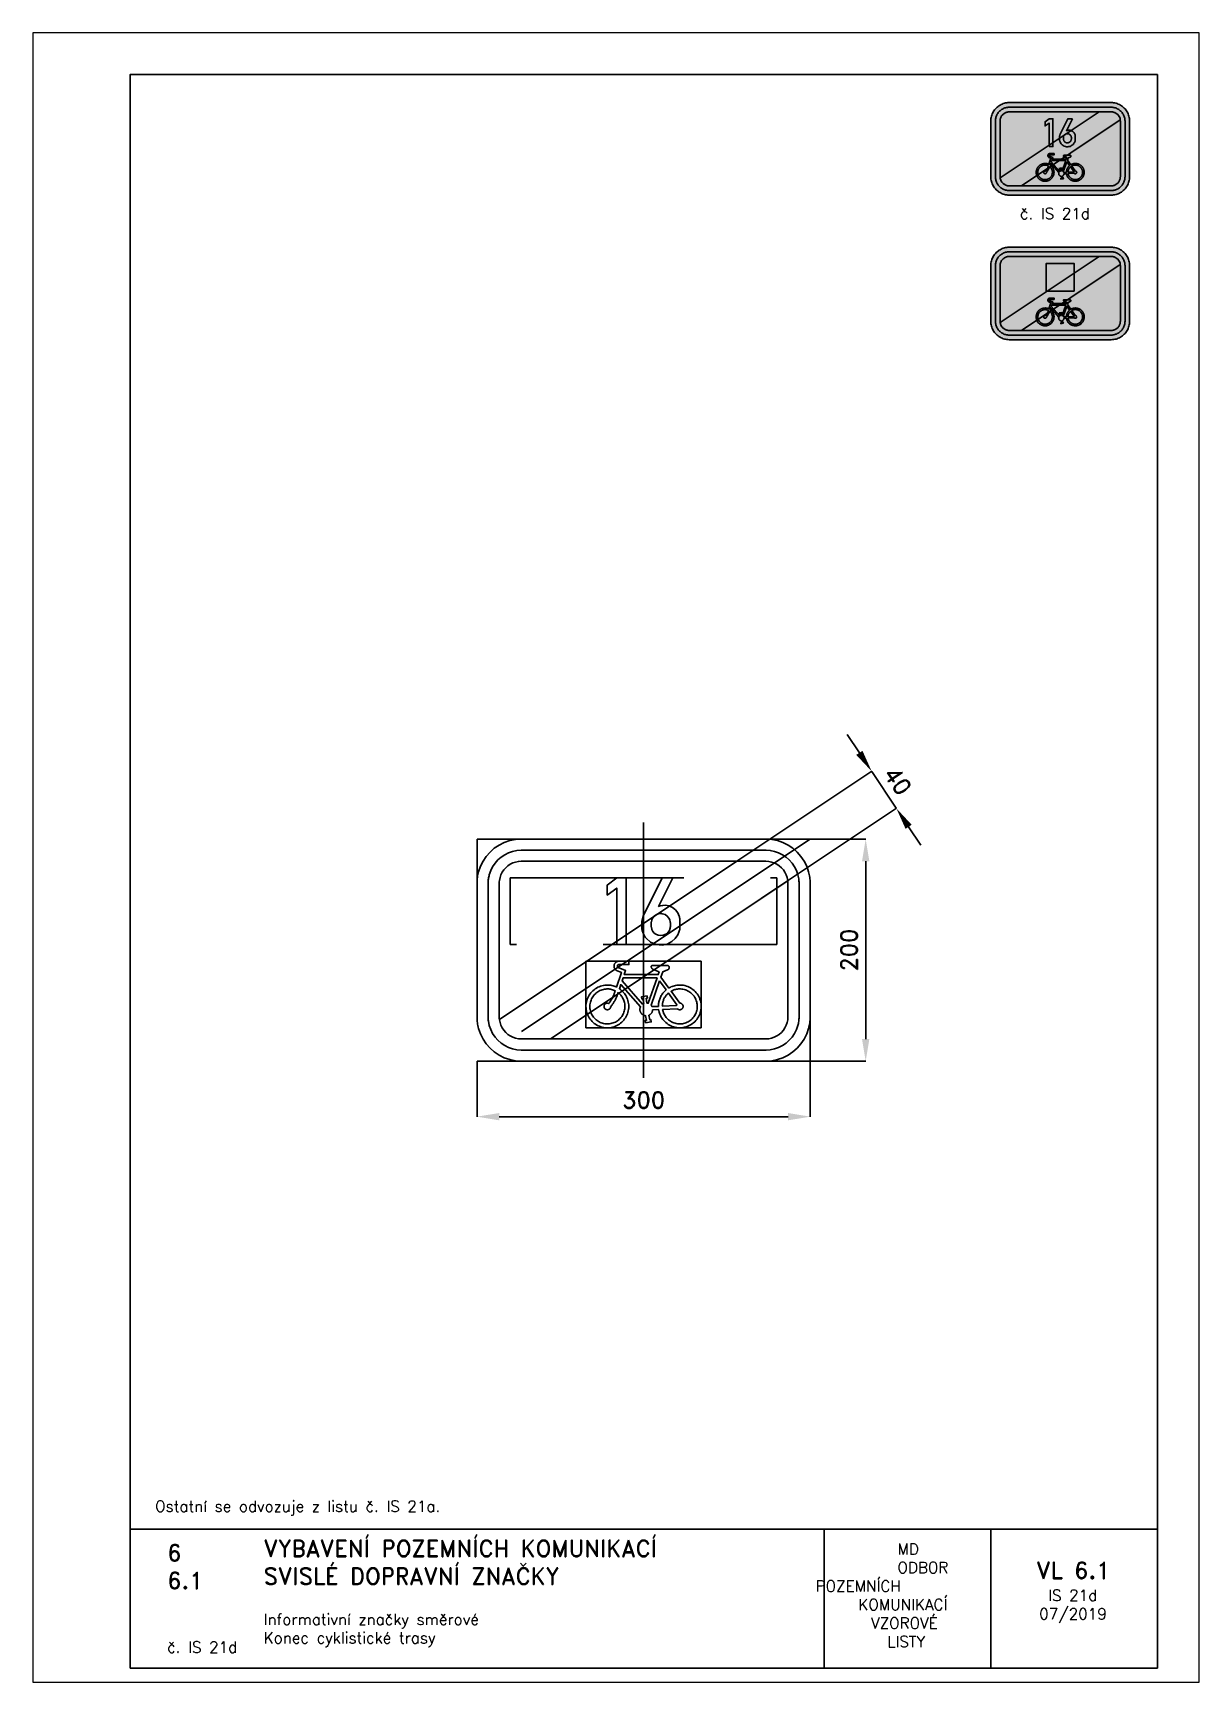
# Paper-space layout 'IS21d' of a CAD drawing. Header units: millimetres. Extents: x 0 to 210, y 0 to 297.
# The model-space entities are those that its viewports show. They can reach past a viewport. Long polylines and large blocks are cut down to what shows.
import ezdxf

# ---------------------------------------------------------------- set-up
doc = ezdxf.new("R2010")
doc.units = ezdxf.units.MM
doc.header["$LTSCALE"] = 5
doc.linetypes.add('ČERCHOVANÁX2', pattern=[2, 1, -0.5, 0, -0.5])
doc.linetypes.add('ČÁRKOVANÁX2', pattern=[1.5, 1, -0.5])
for name, color, linetype in [('Kóty', 2, 'Continuous'), ('Rozpiska', 7, 'Continuous'), ('Značka', 7, 'Continuous')]:
    doc.layers.add(name, color=color, linetype=linetype)
doc.layers.add('Rámeček', color=6, linetype='Continuous', plot=False)
doc.styles.get("Standard").update_dxf_attribs({"font": 'romand.shx', "height": 15})
doc.dimstyles.get("Standard").update_dxf_attribs({"dimtxt": 15, "dimasz": 20, "dimexe": 0.18, "dimexo": 0.0625, "dimgap": 7.5, "dimtad": 1, "dimdec": 0, "dimzin": 0, "dimdsep": 46, "dimtxsty": 'Standard', "dimcen": 0.09, "dimadec": 0, "dimazin": 0, "dimtfac": 1, "dimtdec": 0, "dimtofl": 0, "dimtmove": 0, "dimatfit": 3, "dimfxl": 1, "dimtolj": 1, "dimtzin": 0, "dimarcsym": 0})

psp = doc.layouts.new('IS21d')

# ---------------------------------------------------------------- texts
at = {"layer": 'Rozpiska', "color": 7, "attachment_point": 1}
for s, width, heights, insert, char_height in [('\\pi2.27067;{\\C6;č. IS 21d}', 19.1128, [2.67], (175.47, 265.47), 2), ('Ostatní se odvozuje z listu č. IS 21a.', 176.7067, [0], (22, 32.65), 2), ('6', 149.0422, [0], (24.17, 24.77), 3), ('{\\C6;VYBAVENÍ POZEMNÍCH KOMUNIKACÍ\\P}SVISLÉ DOPRAVNÍ ZNAČKY{\\H1.34524x; }', 149.0422, [0], (41.56, 25.56), 3), ('\\pi14.7414;{\\C6;MD\\P\\pi2.36044;}ODBOR POZEMNÍCH{\\H1.57143x; }\\P\\pi7.69378;KOMUNIKACÍ{\\H1.5x; }\\P\\pi9.97949;{\\C6;VZOROVÉ\\H1.47619x; \\H0.67742x;\\P\\pi12.93187;LISTY\\H1.26984x; }', 33.1018, [0], (140.95, 24.95), 2), ('\\pi1.03113;{\\H1.5x;\\C6;VL 6.1\\P\\pi3.17396;\\H0.66667x;IS 21d\\H1.66666x; \\H0.6x;\\P\\pi1.5549;07/2019\\H1.80159x; }', 16.0623, [0], (179.66, 21.61), 2), ('6.1', 149.0422, [0], (24.17, 19.78), 3), ('{\\C6;Informativní značky směrové\\P}Konec cyklistické trasy{\\H1.83333x; }', 149.0422, [0], (41.56, 12.29), 2), ('{\\C6;č. IS 21d}', 27.0704, [2.67], (24.17, 7.28), 2)]:
    psp.add_mtext_dynamic_manual_height_columns(s, width=width, gutter_width=100, heights=heights, dxfattribs=dict(at, insert=insert, char_height=char_height))

msp = doc.modelspace()

# ---------------------------------------------------------------- blocks, each defined once
blk = doc.blocks.new('*D0')
at = {"layer": 'Defpoints', "color": 0, "transparency": 16777216}
for p in [(-150, -100), (150.1, -100), (150.1, -150)]:
    blk.add_point(p, dxfattribs=at)
at = {"layer": 'Kóty', "color": 0, "lineweight": -2, "transparency": 16777216}
for p, q in [((-150, -100.1), (-150, -150.2)), ((150.1, -100.1), (150.1, -150.2)), ((-130, -150), (130.1, -150))]:
    blk.add_line(p, q, dxfattribs=at)
at = {"layer": 'Kóty', "color": 0, "transparency": 16777216}
for points in [[(-130, -146.7), (-130, -153.3), (-150, -150)], [(130.1, -146.7), (130.1, -153.3), (150.1, -150)]]:
    blk.add_solid(points, dxfattribs=at)
at = {"layer": 'Kóty', "color": 0, "transparency": 16777216, "insert": (0.1, -135), "char_height": 15, "attachment_point": 5}
blk.add_mtext('\\A1;300', dxfattribs=at)
blk = doc.blocks.new('*D2')
at = {"layer": 'Defpoints', "color": 0, "transparency": 16777216}
for p in [(150, 100), (150.1, -100.1), (200, -100.1)]:
    blk.add_point(p, dxfattribs=at)
at = {"layer": 'Kóty', "color": 0, "lineweight": -2, "transparency": 16777216}
for p, q in [((150.1, 100), (200.2, 100)), ((200, 80), (200, -80.1)), ((150.2, -100.1), (200.2, -100.1))]:
    blk.add_line(p, q, dxfattribs=at)
at = {"layer": 'Kóty', "color": 0, "transparency": 16777216}
for points in [[(196.7, 80), (203.3, 80), (200, 100)], [(196.7, -80.1), (203.3, -80.1), (200, -100.1)]]:
    blk.add_solid(points, dxfattribs=at)
at = {"layer": 'Kóty', "color": 0, "transparency": 16777216, "insert": (185, 0), "char_height": 15, "attachment_point": 5, "rotation": 90}
blk.add_mtext('\\A1;200', dxfattribs=at)
blk = doc.blocks.new('*D3')
at = {"layer": 'Defpoints', "color": 0, "transparency": 16777216}
for p in [(227.6, 127.7), (83.9, 80), (106.1, 46.7)]:
    blk.add_point(p, dxfattribs=at)
at = {"layer": 'Kóty', "color": 0, "lineweight": -2, "transparency": 16777216}
for p, q in [((194.3, 177.6), (183.2, 194.2)), ((84, 80), (205.5, 161.1)), ((106.2, 46.8), (227.7, 127.8)), ((238.7, 111), (249.8, 94.4))]:
    blk.add_line(p, q, dxfattribs=at)
at = {"layer": 'Kóty', "color": 0, "transparency": 16777216}
for points in [[(197.1, 179.5), (191.5, 175.8), (205.4, 161)], [(241.4, 112.9), (235.9, 109.2), (227.6, 127.7)]]:
    blk.add_solid(points, dxfattribs=at)
at = {"layer": 'Kóty', "color": 0, "transparency": 16777216, "insert": (229, 152.6), "char_height": 15, "attachment_point": 5, "rotation": 303.6901}
blk.add_mtext('\\A1;40', dxfattribs=at)

# ---------------------------------------------------------------- dimensions: what is measured, and where the dimension line sits
at = {"layer": 'Kóty'}
dim = msp.add_aligned_dim(p1=(83.944, 80), p2=(106.132, 46.718), distance=145.961, dimstyle='Standard', dxfattribs=at)
dim.commit()
dim.dimension.update_dxf_attribs({"geometry": '*D3', "text_midpoint": (228.966, 152.644)})
dim = msp.add_linear_dim(base=(200, -100.063), p1=(150, 100), p2=(150.101, -100.063), angle=90, dimstyle='Standard', dxfattribs=at)
dim.commit()
dim.dimension.update_dxf_attribs({"geometry": '*D2', "text_midpoint": (185, -0.031)})
dim = msp.add_linear_dim(base=(150.101, -150), p1=(-150, -100), p2=(150.101, -100), dimstyle='Standard', dxfattribs=at)
dim.commit()
dim.dimension.update_dxf_attribs({"geometry": '*D0', "text_midpoint": (0.051, -135)})

# ---------------------------------------------------------------- linework, layer by layer
at = {"layer": 'Kóty'}
msp.add_lwpolyline([(205.39, 160.966), (227.577, 127.686)], dxfattribs=at)
at = {"layer": 'Značka', "color": 6, "linetype": 'ČERCHOVANÁX2', "lineweight": 25, "ltscale": 2.5}
msp.add_line((0, 115), (0, -115), dxfattribs=at)
at = {"layer": 'Značka', "color": 5}
for points in [[(-110, -100), (-110.157, -100), (-110.314, -100), (-115.479, -99.64), (-120.555, -98.58), (-125.464, -96.92), (-130.091, -94.59), (-134.402, -91.71), (-138.284, -88.28), (-141.717, -84.4), (-144.589, -80.09), (-146.906, -75.46), (-148.582, -70.55, -0.0341568), (-149.654, -65.48, -0.0367465), (-149.999, -60.31), (-150, -60.16), (-150, -60), (-150, 60), (-150, 60.16), (-149.999, 60.31, -0.0321789), (-149.637, 65.48, -0.0354579), (-148.582, 70.55), (-146.923, 75.46), (-144.589, 80.09), (-141.714, 84.4), (-138.284, 88.28), (-134.403, 91.72), (-130.091, 94.59), (-125.46, 96.91), (-120.555, 98.58), (-115.477, 99.65), (-110.314, 100), (-110.157, 100), (-110, 100), (110, 100), (110.157, 100), (110.314, 100), (115.479, 99.64), (120.555, 98.58), (125.464, 96.92), (130.091, 94.59), (134.402, 91.71), (138.284, 88.28), (141.717, 84.4), (144.589, 80.09), (146.906, 75.46), (148.582, 70.55, -0.0341625), (149.654, 65.48, -0.0367465), (149.999, 60.31), (150, 60.16), (150, 60), (150, -60), (150, -60.16), (149.999, -60.31, -0.0321848), (149.637, -65.48, -0.0354579), (148.582, -70.55), (146.923, -75.46), (144.589, -80.09), (141.714, -84.4), (138.284, -88.28), (134.403, -91.72), (130.091, -94.59), (125.46, -96.91), (120.555, -98.58), (115.477, -99.65), (110.314, -100), (110.157, -100), (110, -100), (-110, -100)], [(-110, -90), (-110.118, -90), (-110.236, -90), (-114.109, -89.73), (-117.916, -88.94), (-121.598, -87.69), (-125.068, -85.94), (-128.301, -83.79), (-131.213, -81.21), (-133.788, -78.3), (-135.941, -75.07), (-137.68, -71.6), (-138.937, -67.92), (-139.741, -64.11, -0.0367478), (-139.999, -60.24), (-140, -60.12), (-140, -60), (-140, 60), (-140, 60.12), (-139.999, 60.24, -0.032178), (-139.728, 64.11, -0.0354732), (-138.937, 67.92), (-137.692, 71.6), (-135.941, 75.07), (-133.785, 78.3), (-131.213, 81.21), (-128.302, 83.79), (-125.068, 85.94), (-121.595, 87.68), (-117.916, 88.94), (-114.108, 89.74), (-110.236, 90), (-110.118, 90), (-110, 90), (110, 90), (110.118, 90), (110.236, 90), (114.109, 89.73), (117.916, 88.94), (121.598, 87.69), (125.068, 85.94), (128.301, 83.79), (131.213, 81.21), (133.788, 78.3), (135.941, 75.07), (137.68, 71.6), (138.937, 67.92), (139.741, 64.11, -0.0367557), (139.999, 60.24), (140, 60.12), (140, 60), (140, -60), (140, -60.12), (139.999, -60.24, -0.032178), (139.728, -64.11, -0.0354808), (138.937, -67.92), (137.692, -71.6), (135.941, -75.07), (133.785, -78.3), (131.213, -81.21), (128.302, -83.79), (125.068, -85.94), (121.595, -87.68), (117.916, -88.94), (114.108, -89.74), (110.236, -90), (110.118, -90), (110, -90), (-110, -90)], [(-110, -80), (110, -80), (110.079, -80), (110.157, -80), (112.74, -79.82), (115.277, -79.29), (117.732, -78.46), (120.045, -77.29), (122.201, -75.86), (124.142, -74.14), (125.859, -72.2), (127.294, -70.05), (128.453, -67.73), (129.291, -65.28), (129.827, -62.74, 0.0367311), (129.999, -60.16), (130, -60.08), (130, -60), (130, 60), (130, 60.08), (129.999, 60.16, 0.0321716), (129.818, 62.74), (129.291, 65.28), (128.461, 67.73), (127.294, 70.05), (125.857, 72.2), (124.142, 74.14), (122.201, 75.86), (120.045, 77.29), (117.73, 78.45), (115.277, 79.29), (112.738, 79.83), (110.157, 80), (110.079, 80), (110, 80), (-110, 80), (-110.079, 80), (-110.157, 80), (-112.74, 79.82), (-115.277, 79.29), (-117.732, 78.46), (-120.045, 77.29), (-122.201, 75.86), (-124.142, 74.14), (-125.859, 72.2), (-127.294, 70.05), (-128.453, 67.73), (-129.291, 65.28), (-129.827, 62.74, 0.0367311), (-129.999, 60.16), (-130, 60.08), (-130, 60), (-130, -60), (-130, -60.08), (-129.999, -60.16, 0.0321716), (-129.818, -62.74), (-129.291, -65.28), (-128.461, -67.73), (-127.294, -70.05), (-125.857, -72.2), (-124.142, -74.14), (-122.201, -75.86), (-120.045, -77.29), (-117.73, -78.45), (-115.277, -79.29), (-112.738, -79.83), (-110.157, -80), (-110.079, -80), (-110, -80)], [(26.313, 64.984), (13.438, 39.334), (14.178, 39.584), (14.925, 39.804), (17.261, 40.274), (19.644, 40.334), (22.928, 39.754), (25.975, 38.354), (28.733, 36.234), (30.844, 33.474), (32.108, 30.674, -0.0629515), (32.65, 27.674), (32.671, 27.344), (32.688, 27.004), (32.688, 21.204), (32.681, 20.784), (32.669, 20.354, -0.057589), (32.13, 16.994, -0.0561392), (30.844, 13.814), (28.534, 10.404), (25.438, 7.684), (21.265, 5.454), (16.638, 4.494), (11.155, 4.984), (6.138, 7.284), (2.243, 10.744, -0.0761868), (-0.406, 15.224), (-1.277, 17.804, -0.0549882), (-1.619, 20.484), (-1.625, 20.844), (-1.625, 21.214), (-1.625, 25.224), (-1.595, 25.554), (-1.562, 25.874), (-1.384, 27.234), (-1.1, 28.574), (-0.728, 29.804), (-0.25, 30.994), (-0.065, 31.404), (0.125, 31.814), (16.625, 64.984), (26.313, 64.984)], [(21.488, -13.75), (21.581, -13.77), (21.674, -13.79), (21.692, -13.8), (21.711, -13.8), (21.784, -13.83), (21.856, -13.85), (21.944, -13.89), (22.031, -13.93), (22.116, -13.97), (22.198, -14.02), (22.278, -14.07), (22.355, -14.13), (22.449, -14.2), (22.539, -14.28), (22.623, -14.36), (22.701, -14.45), (22.774, -14.55), (22.841, -14.65), (22.901, -14.75), (22.955, -14.86), (23.006, -14.97), (23.049, -15.08), (23.086, -15.19), (23.115, -15.31), (23.137, -15.43), (23.151, -15.54), (23.156, -15.66, -0.0148528), (23.154, -15.78), (23.142, -15.94), (23.116, -16.1), (23.076, -16.26), (23.023, -16.42), (22.957, -16.57), (22.88, -16.71), (22.792, -16.85), (22.696, -16.98), (22.615, -17.09), (22.529, -17.19), (22.437, -17.28), (22.34, -17.37), (22.238, -17.45), (22.132, -17.52), (22.044, -17.58), (21.952, -17.63), (21.929, -17.64), (21.906, -17.65), (21.788, -17.71), (21.668, -17.76), (17.245, -19.44), (15.572, -24.24), (22.751, -34.18), (22.799, -34.15), (22.847, -34.13), (23.038, -34.02), (23.229, -33.92), (23.469, -33.79), (23.709, -33.66), (23.95, -33.53), (24.193, -33.41), (24.437, -33.29), (24.682, -33.17), (25.679, -32.74), (26.702, -32.37), (27.743, -32.06), (28.803, -31.82), (29.882, -31.63), (30.97, -31.52), (32.063, -31.47), (33.158, -31.48), (34.52, -31.55), (35.873, -31.72), (37.209, -31.99), (38.521, -32.36), (39.805, -32.82), (41.046, -33.39), (42.24, -34.05), (43.388, -34.78), (44.498, -35.58), (45.549, -36.45), (46.533, -37.39), (47.438, -38.41), (48.272, -39.49), (49.016, -40.63), (49.673, -41.83), (50.246, -43.06), (50.756, -44.33), (51.176, -45.63), (51.499, -46.95), (51.716, -48.3), (51.841, -49.66, -0.0208719), (51.857, -51.02), (51.772, -52.38), (51.593, -53.73), (51.344, -55.07), (51.003, -56.39), (50.565, -57.68), (50.025, -58.93), (49.401, -60.15), (48.684, -61.31), (47.883, -62.41), (47.006, -63.45), (46.077, -64.45), (45.082, -65.38), (44.02, -66.24), (42.892, -67), (41.714, -67.69), (40.487, -68.29), (39.219, -68.79), (37.918, -69.2), (36.597, -69.54), (35.257, -69.79), (33.902, -69.94), (32.538, -69.98), (31.175, -69.94), (29.822, -69.78), (28.485, -69.52), (27.168, -69.17), (25.872, -68.75), (24.609, -68.24), (23.387, -67.64), (22.216, -66.95), (21.091, -66.17), (20.033, -65.31), (19.04, -64.38), (18.111, -63.37), (17.4, -62.54), (16.736, -61.67), (16.126, -60.75), (15.577, -59.8), (15.088, -58.83), (14.669, -57.83), (14.319, -56.8), (14.028, -55.76), (13.962, -55.49), (13.899, -55.23), (13.85, -55.02), (13.805, -54.8), (13.794, -54.75), (13.783, -54.7), (13.577, -53.63), (8.163, -53.9), (8.123, -54.2), (8.074, -54.5), (8.062, -54.56), (8.05, -54.61), (7.995, -54.85), (7.929, -55.08), (7.832, -55.37), (7.719, -55.65), (7.59, -55.92), (7.446, -56.19), (7.286, -56.45), (7.115, -56.7), (6.935, -56.94), (6.743, -57.18), (6.538, -57.4), (6.319, -57.62), (6.091, -57.81), (5.852, -58), (5.652, -58.13), (5.445, -58.26), (5.393, -58.29), (5.34, -58.31), (5.074, -58.46), (4.803, -58.59), (5.482, -62.81), (6.592, -62.63), (6.909, -64.61), (1.729, -65.44), (1.411, -63.46), (2.521, -63.29), (1.843, -59.07), (1.574, -59.03), (1.307, -58.99), (1.254, -58.97), (1.201, -58.96), (0.99, -58.92), (0.781, -58.86), (0.523, -58.78), (0.27, -58.68), (0.02, -58.57), (-0.223, -58.45), (-0.46, -58.31), (-0.691, -58.17), (-0.971, -57.98), (-1.241, -57.77), (-1.497, -57.55), (-1.737, -57.31), (-1.964, -57.06), (-2.172, -56.79), (-2.363, -56.51), (-2.538, -56.22), (-2.701, -55.92), (-2.847, -55.61), (-2.972, -55.3), (-3.077, -54.98), (-3.163, -54.65), (-3.228, -54.31), (-3.272, -53.98), (-3.297, -53.64), (-3.307, -53.37), (-3.306, -53.09), (-3.291, -52.82), (-3.26, -52.55), (-3.217, -52.28), (-3.158, -52.02), (-3.102, -51.81), (-3.035, -51.6), (-3.017, -51.55), (-2.999, -51.5), (-2.903, -51.25), (-2.8, -51), (-20.494, -31.01), (-21.793, -34.82), (-20.932, -35.46), (-20.889, -35.49), (-20.847, -35.53), (-20.677, -35.66), (-20.508, -35.79), (-20.299, -35.96), (-20.092, -36.13), (-19.291, -36.83), (-18.536, -37.59), (-17.823, -38.38), (-17.162, -39.22), (-16.543, -40.1), (-15.982, -41.02), (-15.478, -41.97), (-15.024, -42.95), (-14.512, -44.19), (-14.083, -45.46), (-13.75, -46.75), (-13.522, -48.07), (-13.382, -49.41), (-13.348, -50.75, -0.0193886), (-13.414, -52.09), (-13.57, -53.42), (-13.79, -54.74), (-14.099, -56.05), (-14.503, -57.32), (-15.008, -58.57), (-15.595, -59.77), (-16.274, -60.93), (-17.035, -62.03), (-17.87, -63.08), (-18.758, -64.09), (-19.71, -65.03), (-20.728, -65.9), (-21.813, -66.69), (-22.948, -67.4), (-24.134, -68.02), (-25.363, -68.56), (-26.626, -69.01), (-27.91, -69.39), (-29.216, -69.69), (-30.541, -69.89), (-31.878, -69.99), (-33.219, -69.99), (-34.555, -69.89), (-35.88, -69.7), (-37.191, -69.41), (-38.485, -69.06), (-39.751, -68.62), (-40.981, -68.09), (-42.168, -67.47), (-43.31, -66.77), (-44.393, -65.98), (-45.415, -65.11), (-46.376, -64.18), (-47.289, -63.19), (-48.131, -62.15), (-48.896, -61.05), (-49.573, -59.89), (-50.171, -58.69), (-50.673, -57.45), (-51.083, -56.18), (-51.406, -54.88), (-51.661, -53.56), (-51.827, -52.23), (-51.894, -50.89, -0.0186661), (-51.857, -49.55), (-51.731, -48.22), (-51.501, -46.9), (-51.175, -45.6), (-50.761, -44.32), (-50.282, -43.07), (-49.72, -41.85), (-49.07, -40.68), (-48.33, -39.56), (-47.518, -38.49), (-46.625, -37.5), (-45.662, -36.57), (-44.636, -35.7), (-43.569, -34.89), (-42.45, -34.16), (-41.28, -33.51), (-40.061, -32.95), (-38.807, -32.48), (-37.52, -32.1), (-36.21, -31.82), (-34.883, -31.62), (-33.81, -31.51), (-32.734, -31.45), (-31.656, -31.46), (-30.58, -31.54), (-29.521, -31.68), (-28.474, -31.89), (-27.444, -32.17), (-26.431, -32.51), (-26.179, -32.6), (-25.928, -32.7), (-25.729, -32.77), (-25.53, -32.85), (-25.48, -32.87), (-25.431, -32.89), (-24.444, -33.31), (-19.954, -20.13), (-24.485, -18.28), (-24.668, -18.15), (-24.847, -18.03), (-24.882, -18), (-24.917, -17.97), (-25.054, -17.86), (-25.185, -17.74), (-25.343, -17.59), (-25.492, -17.42), (-25.634, -17.25), (-25.766, -17.08), (-25.888, -16.89), (-26.001, -16.7), (-26.133, -16.46), (-26.251, -16.21), (-26.352, -15.95), (-26.435, -15.69), (-26.502, -15.42), (-26.55, -15.14), (-26.58, -14.87), (-26.593, -14.59), (-26.595, -14.32), (-26.58, -14.04), (-26.548, -13.77), (-26.496, -13.49), (-26.428, -13.23), (-26.342, -12.96), (-26.239, -12.71), (-26.121, -12.46), (-25.992, -12.21), (-25.849, -11.98), (-25.69, -11.75), (-25.517, -11.53), (-25.331, -11.33), (-25.131, -11.14), (-24.919, -10.96), (-24.698, -10.79), (-24.515, -10.67), (-24.326, -10.55), (-24.132, -10.44), (-23.931, -10.35), (-23.728, -10.26), (-23.52, -10.19), (-23.308, -10.13), (-23.094, -10.08), (-23.04, -10.07), (-22.986, -10.05), (-22.942, -10.05), (-22.899, -10.04), (-22.888, -10.04), (-22.877, -10.04), (-22.658, -10), (-13.136, -10), (-13.136, -13), (-22.238, -13), (-22.309, -13.01), (-22.38, -13.02), (-22.394, -13.02), (-22.408, -13.02), (-22.464, -13.04), (-22.519, -13.05), (-22.587, -13.07), (-22.654, -13.1), (-22.72, -13.13), (-22.784, -13.16), (-22.846, -13.2), (-22.907, -13.24), (-22.98, -13.29), (-23.051, -13.34), (-23.117, -13.4), (-23.18, -13.46), (-23.239, -13.53), (-23.293, -13.6), (-23.342, -13.68), (-23.387, -13.76), (-23.428, -13.84), (-23.465, -13.92), (-23.496, -14), (-23.521, -14.09), (-23.542, -14.17), (-23.556, -14.26), (-23.565, -14.35), (-23.568, -14.44), (-23.567, -14.53), (-23.562, -14.62), (-23.55, -14.71), (-23.532, -14.8), (-23.51, -14.88), (-23.481, -14.97), (-23.447, -15.05), (-23.409, -15.13), (-23.375, -15.2), (-23.339, -15.26), (-23.3, -15.32), (-23.257, -15.38), (-23.212, -15.43), (-23.163, -15.48), (-23.123, -15.52), (-23.08, -15.56), (-23.069, -15.57), (-23.058, -15.58), (-23.003, -15.63), (-22.945, -15.67), (-16.205, -18.42), (-17.461, -22.11), (13.139, -22.11), (14.025, -19.57), (8.729, -17.38), (8.605, -17.32), (8.482, -17.26), (8.458, -17.25), (8.434, -17.24), (8.339, -17.18), (8.246, -17.13), (8.134, -17.05), (8.025, -16.97), (7.918, -16.88), (7.815, -16.79), (7.717, -16.7), (7.622, -16.6), (7.506, -16.47), (7.396, -16.34), (7.295, -16.2), (7.203, -16.06), (7.12, -15.91), (7.051, -15.75), (6.995, -15.59), (6.951, -15.42), (6.931, -15.33), (6.915, -15.24), (6.904, -15.15), (6.899, -15.06), (6.899, -14.96), (6.906, -14.87), (6.92, -14.78), (6.941, -14.69), (6.968, -14.6), (7.001, -14.51), (7.041, -14.43), (7.088, -14.35), (7.14, -14.27), (7.199, -14.2), (7.262, -14.13), (7.33, -14.07), (7.387, -14.02), (7.446, -13.97), (7.508, -13.93), (7.573, -13.89), (7.639, -13.86), (7.707, -13.83), (7.777, -13.8), (7.848, -13.78), (7.866, -13.78), (7.884, -13.78), (7.902, -13.77), (7.921, -13.77), (7.939, -13.76), (7.957, -13.76), (7.976, -13.76), (7.994, -13.75), (21.488, -13.75)], [(-29.639, -51.04), (-29.664, -51.2), (-29.695, -51.37), (-29.702, -51.4), (-29.709, -51.44), (-29.744, -51.57), (-29.785, -51.7), (-29.844, -51.86), (-29.913, -52.01), (-29.992, -52.17), (-30.08, -52.31), (-30.177, -52.45), (-30.282, -52.59), (-30.42, -52.75), (-30.568, -52.9), (-30.727, -53.05), (-30.898, -53.17), (-31.077, -53.29), (-31.264, -53.39), (-31.459, -53.48), (-31.659, -53.55), (-31.863, -53.61), (-32.071, -53.66), (-32.281, -53.7), (-32.494, -53.71), (-32.707, -53.71), (-32.92, -53.7), (-33.13, -53.67), (-33.339, -53.62), (-33.544, -53.56), (-33.745, -53.49), (-33.94, -53.41), (-34.128, -53.31), (-34.309, -53.19), (-34.48, -53.07), (-34.64, -52.93), (-34.791, -52.78), (-34.934, -52.62), (-35.066, -52.45), (-35.184, -52.27), (-35.289, -52.09), (-35.38, -51.89), (-35.456, -51.7), (-35.516, -51.49), (-35.563, -51.28), (-35.598, -51.07), (-35.618, -50.86), (-35.623, -50.65), (-35.61, -50.44), (-35.584, -50.22), (-35.54, -50.02), (-35.481, -49.81), (-35.408, -49.61), (-35.325, -49.41), (-35.229, -49.22), (-35.118, -49.04), (-34.993, -48.87), (-34.857, -48.7), (-34.708, -48.55), (-34.548, -48.41), (-34.378, -48.28), (-34.203, -48.16), (-34.02, -48.05), (-33.829, -47.96), (-33.631, -47.88), (-33.427, -47.82), (-33.22, -47.77), (-33.009, -47.74), (-32.796, -47.72), (-32.625, -47.71), (-32.454, -47.71), (-32.283, -47.72), (-32.113, -47.75), (-31.946, -47.78), (-31.782, -47.82), (-31.653, -47.87), (-31.526, -47.92), (-31.495, -47.93), (-31.464, -47.94), (-31.31, -48.01), (-31.158, -48.09), (-30.785, -47.57), (-30.418, -47.05), (-30.345, -46.94), (-30.273, -46.84), (-29.989, -46.41), (-29.712, -45.98), (-29.374, -45.44), (-29.048, -44.89), (-28.731, -44.33), (-28.426, -43.77), (-28.132, -43.2), (-27.847, -42.62), (-27.568, -42.05), (-27.3, -41.47), (-27.042, -40.88), (-26.798, -40.29), (-26.566, -39.69), (-26.346, -39.09), (-26.18, -38.61), (-26.022, -38.12), (-25.984, -38), (-25.947, -37.87), (-25.76, -37.26), (-25.581, -36.65), (-26.374, -36.29), (-26.414, -36.27), (-26.454, -36.25), (-26.614, -36.19), (-26.775, -36.12), (-26.976, -36.04), (-27.178, -35.96), (-27.998, -35.67), (-28.833, -35.43), (-29.681, -35.24), (-30.538, -35.1), (-31.408, -35.01), (-32.282, -34.97), (-33.155, -34.99), (-34.028, -35.05), (-35.111, -35.17), (-36.182, -35.37), (-37.237, -35.64), (-38.267, -36), (-39.272, -36.42), (-40.239, -36.92), (-41.167, -37.49), (-42.055, -38.13), (-42.911, -38.8), (-43.719, -39.53), (-44.472, -40.32), (-45.161, -41.16), (-45.793, -42.05), (-46.353, -42.99), (-46.843, -43.96), (-47.267, -44.96), (-47.64, -45.99), (-47.943, -47.03), (-48.169, -48.1), (-48.312, -49.18), (-48.383, -50.27, 0.0203444), (-48.37, -51.36), (-48.277, -52.44), (-48.111, -53.52), (-47.891, -54.59), (-47.599, -55.63), (-47.232, -56.66), (-46.785, -57.65), (-46.274, -58.62), (-45.69, -59.54), (-45.042, -60.41), (-44.334, -61.24), (-43.586, -62.03), (-42.786, -62.77), (-41.935, -63.45), (-41.033, -64.06), (-40.092, -64.61), (-39.113, -65.09), (-38.101, -65.49), (-37.064, -65.83), (-36.011, -66.11), (-34.942, -66.32), (-33.861, -66.45), (-32.771, -66.49), (-31.682, -66.47), (-30.598, -66.36), (-29.526, -66.17), (-28.468, -65.91), (-27.424, -65.6), (-26.405, -65.21), (-25.416, -64.76), (-24.465, -64.22), (-23.551, -63.63), (-22.687, -62.97), (-21.873, -62.24), (-21.109, -61.46), (-20.386, -60.65), (-19.72, -59.79), (-19.119, -58.88), (-18.589, -57.92), (-18.124, -56.94), (-17.737, -55.92), (-17.425, -54.88), (-17.185, -53.82), (-16.999, -52.74), (-16.887, -51.66), (-16.854, -50.57), (-16.905, -49.49), (-17.027, -48.4), (-17.232, -47.33), (-17.514, -46.28), (-17.863, -45.25), (-18.18, -44.43), (-18.539, -43.63), (-18.945, -42.85), (-19.4, -42.1), (-19.892, -41.39), (-20.43, -40.71), (-21.012, -40.06), (-21.631, -39.46), (-21.79, -39.31), (-21.951, -39.16), (-22.081, -39.04), (-22.212, -38.93), (-22.245, -38.9), (-22.278, -38.87), (-22.943, -38.31), (-23.163, -39), (-23.39, -39.69), (-23.437, -39.82), (-23.484, -39.96), (-23.679, -40.5), (-23.883, -41.05), (-24.15, -41.72), (-24.432, -42.38), (-24.725, -43.05), (-25.033, -43.7), (-25.354, -44.35), (-25.686, -44.99), (-26.026, -45.63), (-26.376, -46.26), (-26.74, -46.89), (-27.118, -47.51), (-27.508, -48.12), (-27.911, -48.72), (-28.243, -49.19), (-28.584, -49.66), (-28.671, -49.77), (-28.758, -49.89), (-29.195, -50.46), (-29.639, -51.04)], [(32.537, -47.73), (32.707, -47.73), (32.877, -47.74), (32.911, -47.74), (32.944, -47.75), (33.079, -47.77), (33.213, -47.79), (33.378, -47.83), (33.541, -47.88), (33.702, -47.94), (33.858, -48), (34.01, -48.08), (34.158, -48.17), (34.337, -48.28), (34.508, -48.41), (34.668, -48.55), (34.817, -48.71), (34.955, -48.87), (35.079, -49.04), (35.19, -49.22), (35.288, -49.41), (35.376, -49.61), (35.451, -49.81), (35.511, -50.01), (35.554, -50.22), (35.583, -50.43), (35.595, -50.64, -0.0194884), (35.591, -50.86), (35.572, -51.07), (35.542, -51.28), (35.498, -51.49), (35.438, -51.69), (35.362, -51.89), (35.273, -52.08), (35.168, -52.27), (35.051, -52.45), (34.921, -52.62), (34.782, -52.78), (34.633, -52.93), (34.473, -53.07), (34.302, -53.2), (34.122, -53.31), (33.934, -53.41), (33.74, -53.5), (33.539, -53.57), (33.335, -53.63), (33.128, -53.68), (32.918, -53.71), (32.705, -53.73), (32.492, -53.73), (32.28, -53.71), (32.069, -53.68), (31.861, -53.63), (31.695, -53.59), (31.532, -53.54), (31.373, -53.47), (31.218, -53.4), (31.069, -53.32), (30.926, -53.23), (30.816, -53.15), (30.711, -53.06), (30.685, -53.04), (30.66, -53.02), (30.534, -52.9), (30.412, -52.78), (17.092, -53.45), (17.281, -54.31), (17.497, -55.17), (17.546, -55.34), (17.596, -55.51), (17.818, -56.18), (18.073, -56.84), (18.433, -57.64), (18.843, -58.42), (19.298, -59.19), (19.802, -59.92), (20.349, -60.62), (20.933, -61.28), (21.697, -62.09), (22.511, -62.83), (23.379, -63.52), (24.301, -64.13), (25.263, -64.68), (26.264, -65.15), (27.297, -65.55), (28.356, -65.87), (29.43, -66.14), (30.517, -66.34), (31.617, -66.45), (32.724, -66.48), (33.83, -66.44), (34.928, -66.3), (36.012, -66.09), (37.08, -65.8), (38.133, -65.45), (39.158, -65.04), (40.15, -64.55), (41.102, -63.99), (42.013, -63.36), (42.871, -62.66), (43.675, -61.9), (44.426, -61.09), (45.134, -60.24), (45.782, -59.34), (46.362, -58.4), (46.866, -57.42), (47.302, -56.4), (47.657, -55.35), (47.933, -54.28), (48.136, -53.19), (48.283, -52.1), (48.354, -50.99, 0.0206474), (48.343, -49.89), (48.245, -48.79), (48.073, -47.69), (47.816, -46.62), (47.48, -45.56), (47.072, -44.53), (46.611, -43.53), (46.083, -42.56), (45.485, -41.62), (44.814, -40.74), (44.086, -39.91), (43.296, -39.14), (42.451, -38.42), (41.558, -37.77), (40.633, -37.17), (39.67, -36.63), (38.669, -36.16), (37.634, -35.77), (36.573, -35.45), (35.491, -35.22), (34.395, -35.07), (33.291, -34.98), (32.401, -34.96), (31.512, -34.98), (30.625, -35.05), (29.745, -35.18), (28.881, -35.36), (28.033, -35.6), (27.203, -35.9), (26.392, -36.24), (26.19, -36.33), (25.99, -36.43), (25.831, -36.5), (25.672, -36.58), (25.633, -36.6), (25.593, -36.62), (24.809, -37.03), (32.537, -47.73)]]:
    msp.add_lwpolyline(points, format="xyb", dxfattribs=at)
at = {"layer": 'Značka', "color": 7, "linetype": 'ČÁRKOVANÁX2', "ltscale": 1.25}
msp.add_lwpolyline([(-150, -100), (150, -100), (150, 100), (-150, 100)], close=True, dxfattribs=at)
at = {"layer": 'Značka', "color": 6, "linetype": 'ČERCHOVANÁX2', "ltscale": 2.5}
msp.add_lwpolyline([(150, 100), (-150, -100)], dxfattribs=at)
at = {"layer": 'Značka', "color": 1, "ltscale": 2.5}
msp.add_lwpolyline([(83.944, 80), (-129.846, -62.527, 0.00267189), (-129.818, -62.74), (-129.291, -65.28), (-128.461, -67.73), (-127.294, -70.05), (-125.857, -72.2), (-124.142, -74.14), (-122.201, -75.86), (-120.045, -77.29), (-117.73, -78.45), (-115.277, -79.29), (-112.738, -79.83), (-110.157, -80), (-110.079, -80), (-110, -80), (-83.944, -80), (129.846, 62.527, 0.00267189), (129.818, 62.74), (129.291, 65.28), (128.461, 67.73), (127.294, 70.05), (125.857, 72.2), (124.142, 74.14), (122.201, 75.86), (120.045, 77.29), (117.73, 78.45), (115.277, 79.29), (112.738, 79.83), (110.157, 80), (110.079, 80), (110, 80)], format="xyb", close=True, dxfattribs=at)
at = {"layer": 'Značka', "color": 6, "linetype": 'ČÁRKOVANÁX2', "ltscale": 1.25}
for points in [[(-120, 5), (-120, 65), (120, 65), (120, 5), (-120, 5)], [(-51.88, -70), (-51.88, -10), (51.88, -10), (51.88, -70), (-51.88, -70)]]:
    msp.add_lwpolyline(points, dxfattribs=at)
at = {"layer": 'Značka', "color": 5}
for points in [[(-24.169, 5.004), (-24.169, 55.884), (-32.687, 49.484), (-32.687, 58.594), (-24.081, 65.004), (-15.625, 65.004), (-15.625, 5.004), (-24.169, 5.004)], [(6.938, 24.754), (6.938, 21.164), (6.974, 20.904), (7.013, 20.634), (7.502, 18.624), (8.419, 16.784), (9.611, 15.334), (11.131, 14.214), (13.181, 13.334), (15.388, 13.034), (17.739, 13.324), (19.919, 14.254), (21.138, 15.084), (22.181, 16.124), (23.255, 17.774), (23.875, 19.634), (24.01, 20.414), (24.1, 21.204), (24.1, 24.684), (24.062, 25.114), (24.013, 25.534), (23.606, 27.214), (22.85, 28.784), (21.366, 30.604), (19.419, 31.914), (18.114, 32.464), (16.744, 32.764), (16.143, 32.834), (15.538, 32.854), (13.567, 32.634), (11.694, 31.964), (9.848, 30.764), (8.4, 29.114), (7.462, 27.304), (7, 25.324), (6.966, 25.034), (6.938, 24.754)], [(-0.596, -43.89), (0.082, -48.11), (0.031, -48.14), (-0.018, -48.16), (-0.214, -48.26), (-0.407, -48.36), (-0.595, -48.47), (-0.78, -48.59), (-0.824, -48.62), (-0.87, -48.66), (-19.382, -27.75), (-18.483, -25.11), (12.094, -25.11), (4.161, -47.87), (4.105, -47.85), (4.051, -47.84), (3.83, -47.78), (3.607, -47.72), (3.382, -47.68), (3.156, -47.65), (3.099, -47.64), (3.042, -47.64), (2.363, -43.42), (3.473, -43.24), (3.157, -41.27), (-2.024, -42.1), (-1.706, -44.07), (-0.596, -43.89)], [(14.368, -27.69), (20.302, -35.91), (19.673, -36.47), (19.642, -36.49), (19.61, -36.52), (19.486, -36.64), (19.362, -36.75), (19.209, -36.89), (19.057, -37.04), (18.467, -37.63), (17.908, -38.26), (17.377, -38.91), (16.878, -39.58), (16.406, -40.28), (15.969, -41), (15.566, -41.74), (15.193, -42.5), (14.84, -43.27), (14.518, -44.05), (14.234, -44.84), (13.992, -45.65), (13.788, -46.47), (13.627, -47.29), (13.528, -47.95), (13.459, -48.62), (13.446, -48.79), (13.434, -48.96), (13.383, -49.8), (13.354, -50.64), (7.65, -50.92), (7.615, -50.85), (7.578, -50.77), (7.423, -50.48), (7.249, -50.2), (7.062, -49.93), (6.857, -49.67), (6.804, -49.61), (6.75, -49.55), (14.368, -27.69)], [(29.963, -49.29), (29.95, -49.31), (29.936, -49.34), (29.884, -49.44), (29.837, -49.55), (29.793, -49.65), (29.754, -49.76), (29.746, -49.79), (29.737, -49.82), (16.854, -50.46), (16.885, -49.8), (16.932, -49.13), (16.945, -49), (16.958, -48.87), (17.024, -48.34), (17.111, -47.81), (17.244, -47.16), (17.408, -46.52), (17.6, -45.88), (17.822, -45.25), (18.073, -44.63), (18.347, -44.02), (18.637, -43.41), (18.95, -42.82), (19.29, -42.24), (19.66, -41.69), (20.051, -41.15), (20.47, -40.63), (20.821, -40.23), (21.191, -39.85), (21.286, -39.75), (21.381, -39.66), (21.862, -39.2), (22.355, -38.75), (29.963, -49.29)]]:
    msp.add_lwpolyline(points, dxfattribs=at)

msp.set_redraw_order([(e.dxf.handle, doc.entitydb.next_handle()) for e in msp.query("TEXT MTEXT ATTDEF DIMENSION ARC_DIMENSION")])  # texts and dimensions are drawn at this point

# ---------------------------------------------------------------- hatches: boundary and pattern name
at = {"layer": 'Značka'}
h = psp.add_hatch(color=50, dxfattribs=at)
h.dxf.hatch_style = 1
edge = h.paths.add_edge_path()
edge.add_line((175.83, 267.79), (175.82, 267.79))
edge.add_line((175.82, 267.79), (175.81, 267.79))
edge.add_arc((175.83, 271.15), 3.36, 262.3068, 269.6794, ccw=False)
edge.add_arc((175.79, 270.85), 3.05, 254.202, 262.3216, ccw=False)
edge.add_arc((175.7, 270.8), 2.98, 247.1661, 255.4742, ccw=False)
edge.add_arc((175.76, 270.94), 3.14, 239.2873, 247.1728, ccw=False)
edge.add_arc((175.75, 271.02), 3.2, 232.4432, 240.1687, ccw=False)
edge.add_arc((175.73, 271), 3.17, 224.6398, 232.4486, ccw=False)
edge.add_arc((175.7, 271.02), 3.16, 217.5704, 225.4074, ccw=False)
edge.add_arc((175.69, 271.02), 3.16, 209.7383, 217.5799, ccw=False)
edge.add_arc((175.69, 271.06), 3.17, 202.6902, 210.4896, ccw=False)
edge.add_arc((175.74, 271.09), 3.24, 195.0379, 202.6926, ccw=False)
edge.add_arc((175.67, 271.11), 3.17, 188.0097, 195.828, ccw=False)
edge.add_arc((175.44, 271.08), 2.94, 179.6099, 188.0274, ccw=False)
edge.add_line((172.5, 271.1), (172.5, 271.11))
edge.add_line((172.5, 271.11), (172.5, 271.13))
edge.add_line((172.5, 271.13), (172.5, 281.13))
edge.add_line((172.5, 281.13), (172.5, 281.14))
edge.add_line((172.5, 281.14), (172.5, 281.15))
edge.add_arc((175.86, 281.13), 3.36, 172.3068, 179.6795, ccw=False)
edge.add_arc((175.55, 281.18), 3.05, 164.2024, 172.322, ccw=False)
edge.add_arc((175.5, 281.26), 2.98, 157.1672, 165.4752, ccw=False)
edge.add_arc((175.65, 281.2), 3.14, 149.2875, 157.1726, ccw=False)
edge.add_arc((175.73, 281.21), 3.2, 142.4425, 150.1682, ccw=False)
edge.add_arc((175.7, 281.23), 3.17, 134.6355, 142.4441, ccw=False)
edge.add_arc((175.73, 281.26), 3.16, 127.5715, 135.408, ccw=False)
edge.add_arc((175.73, 281.27), 3.16, 119.7446, 127.5865, ccw=False)
edge.add_arc((175.77, 281.28), 3.17, 112.6846, 120.4841, ccw=False)
edge.add_arc((175.79, 281.22), 3.24, 105.0349, 112.6906, ccw=False)
edge.add_arc((175.82, 281.29), 3.17, 98.0107, 105.8294, ccw=False)
edge.add_arc((175.79, 281.52), 2.94, 89.6143, 98.0323, ccw=False)
edge.add_line((175.81, 284.46), (175.82, 284.46))
edge.add_line((175.82, 284.46), (175.83, 284.46))
edge.add_line((175.83, 284.46), (194.17, 284.46))
edge.add_line((194.17, 284.46), (194.18, 284.46))
edge.add_line((194.18, 284.46), (194.19, 284.46))
edge.add_arc((194.17, 281.1), 3.36, 82.3047, 89.6771, ccw=False)
edge.add_arc((194.22, 281.41), 3.05, 74.1992, 82.3183, ccw=False)
edge.add_arc((194.3, 281.46), 2.98, 67.1728, 75.4817, ccw=False)
edge.add_arc((194.24, 281.31), 3.14, 59.289, 67.1755, ccw=False)
edge.add_arc((194.25, 281.23), 3.2, 52.4377, 60.1638, ccw=False)
edge.add_arc((194.27, 281.26), 3.17, 44.6331, 52.4415, ccw=False)
edge.add_arc((194.31, 281.23), 3.16, 37.5762, 45.4135, ccw=False)
edge.add_arc((194.31, 281.23), 3.16, 29.7447, 37.5864, ccw=False)
edge.add_arc((194.31, 281.19), 3.17, 22.6806, 30.4792, ccw=False)
edge.add_arc((194.26, 281.17), 3.24, 15.0377, 22.6921, ccw=False)
edge.add_arc((194.33, 281.14), 3.17, 8.0118, 15.8292, ccw=False)
edge.add_arc((194.56, 281.17), 2.94, -0.3854, 8.0312, ccw=False)
edge.add_line((197.5, 281.15), (197.5, 281.14))
edge.add_line((197.5, 281.14), (197.5, 281.13))
edge.add_line((197.5, 281.13), (197.5, 271.13))
edge.add_line((197.5, 271.13), (197.5, 271.11))
edge.add_line((197.5, 271.11), (197.5, 271.1))
edge.add_arc((194.14, 271.12), 3.36, 352.3053, 359.6763, ccw=False)
edge.add_arc((194.45, 271.08), 3.05, 344.1987, 352.318, ccw=False)
edge.add_arc((194.5, 270.99), 2.98, 337.1724, 345.4801, ccw=False)
edge.add_arc((194.35, 271.06), 3.14, 329.2897, 337.1747, ccw=False)
edge.add_arc((194.27, 271.05), 3.2, 322.4386, 330.1641, ccw=False)
edge.add_arc((194.3, 271.03), 3.17, 314.637, 322.4464, ccw=False)
edge.add_arc((194.27, 270.99), 3.16, 307.5754, 315.4127, ccw=False)
edge.add_arc((194.28, 270.99), 3.16, 299.7379, 307.5803, ccw=False)
edge.add_arc((194.23, 270.98), 3.17, 292.6854, 300.4855, ccw=False)
edge.add_arc((194.21, 271.04), 3.24, 285.0402, 292.6947, ccw=False)
edge.add_arc((194.18, 270.96), 3.17, 278.0101, 285.8285, ccw=False)
edge.add_arc((194.21, 270.73), 2.94, 269.6095, 278.027, ccw=False)
edge.add_line((194.19, 267.79), (194.18, 267.79))
edge.add_line((194.18, 267.79), (194.17, 267.79))
edge.add_line((194.17, 267.79), (175.83, 267.79))
h = psp.add_hatch(color=249, dxfattribs=at)
h.dxf.hatch_style = 1
edge = h.paths.add_edge_path()
edge.add_line((175.83, 268.63), (175.82, 268.63))
edge.add_line((175.82, 268.63), (175.81, 268.63))
edge.add_arc((175.83, 271.14), 2.52, 262.306, 269.6786, ccw=False)
edge.add_arc((175.8, 270.92), 2.29, 254.2022, 262.3219, ccw=False)
edge.add_arc((175.74, 270.88), 2.24, 247.1657, 255.4739, ccw=False)
edge.add_arc((175.78, 270.99), 2.36, 239.2884, 247.1741, ccw=False)
edge.add_arc((175.77, 271.05), 2.4, 232.4428, 240.1681, ccw=False)
edge.add_arc((175.76, 271.03), 2.38, 224.6391, 232.4478, ccw=False)
edge.add_arc((175.73, 271.05), 2.37, 217.5705, 225.4074, ccw=False)
edge.add_arc((175.73, 271.05), 2.37, 209.7394, 217.581, ccw=False)
edge.add_arc((175.72, 271.08), 2.38, 202.6891, 210.4885, ccw=False)
edge.add_arc((175.77, 271.1), 2.43, 195.0381, 202.693, ccw=False)
edge.add_arc((175.71, 271.12), 2.38, 188.0092, 195.8277, ccw=False)
edge.add_arc((175.54, 271.09), 2.2, 179.6108, 188.0283, ccw=False)
edge.add_line((173.33, 271.11), (173.33, 271.12))
edge.add_line((173.33, 271.12), (173.33, 271.13))
edge.add_line((173.33, 271.13), (173.33, 281.13))
edge.add_line((173.33, 281.13), (173.33, 281.14))
edge.add_line((173.33, 281.14), (173.33, 281.15))
edge.add_arc((175.85, 281.13), 2.52, 172.3053, 179.6778, ccw=False)
edge.add_arc((175.62, 281.16), 2.29, 164.2025, 172.3222, ccw=False)
edge.add_arc((175.59, 281.23), 2.24, 157.1683, 165.4761, ccw=False)
edge.add_arc((175.7, 281.18), 2.36, 149.2865, 157.172, ccw=False)
edge.add_arc((175.76, 281.19), 2.4, 142.4401, 150.1659, ccw=False)
edge.add_arc((175.74, 281.2), 2.38, 134.6401, 142.4487, ccw=False)
edge.add_arc((175.75, 281.23), 2.37, 127.5739, 135.4106, ccw=False)
edge.add_arc((175.75, 281.23), 2.37, 119.7332, 127.5749, ccw=False)
edge.add_arc((175.79, 281.24), 2.38, 112.7006, 120.5007, ccw=False)
edge.add_arc((175.8, 281.19), 2.43, 105.0354, 112.6901, ccw=False)
edge.add_arc((175.82, 281.25), 2.38, 98.0105, 105.8293, ccw=False)
edge.add_arc((175.8, 281.42), 2.2, 89.603, 98.0214, ccw=False)
edge.add_line((175.81, 283.63), (175.82, 283.63))
edge.add_line((175.82, 283.63), (175.83, 283.63))
edge.add_line((175.83, 283.63), (194.17, 283.63))
edge.add_line((194.17, 283.63), (194.18, 283.63))
edge.add_line((194.18, 283.63), (194.19, 283.63))
edge.add_arc((194.17, 281.11), 2.52, 82.3112, 89.6837, ccw=False)
edge.add_arc((194.2, 281.34), 2.29, 74.2028, 82.3219, ccw=False)
edge.add_arc((194.27, 281.37), 2.24, 67.1644, 75.4716, ccw=False)
edge.add_arc((194.22, 281.26), 2.36, 59.2812, 67.1668, ccw=False)
edge.add_arc((194.23, 281.2), 2.4, 52.4388, 60.1647, ccw=False)
edge.add_arc((194.24, 281.22), 2.38, 44.6437, 52.4517, ccw=False)
edge.add_arc((194.27, 281.21), 2.37, 37.5771, 45.4133, ccw=False)
edge.add_arc((194.27, 281.21), 2.37, 29.7328, 37.5737, ccw=False)
edge.add_arc((194.28, 281.17), 2.38, 22.6977, 30.4984, ccw=False)
edge.add_arc((194.23, 281.16), 2.43, 15.0359, 22.6915, ccw=False)
edge.add_arc((194.29, 281.14), 2.38, 8.0127, 15.8314, ccw=False)
edge.add_arc((194.46, 281.16), 2.2, -0.3962, 8.0204, ccw=False)
edge.add_line((196.67, 281.15), (196.67, 281.14))
edge.add_line((196.67, 281.14), (196.67, 281.13))
edge.add_line((196.67, 281.13), (196.67, 271.13))
edge.add_line((196.67, 271.13), (196.67, 271.12))
edge.add_line((196.67, 271.12), (196.67, 271.11))
edge.add_arc((194.15, 271.12), 2.52, 352.312, 359.6844, ccw=False)
edge.add_arc((194.38, 271.09), 2.29, 344.2015, 352.3226, ccw=False)
edge.add_arc((194.41, 271.03), 2.24, 337.1615, 345.4697, ccw=False)
edge.add_arc((194.3, 271.07), 2.36, 329.2837, 337.1683, ccw=False)
edge.add_arc((194.24, 271.07), 2.4, 322.4412, 330.1673, ccw=False)
edge.add_arc((194.26, 271.05), 2.38, 314.6424, 322.4511, ccw=False)
edge.add_arc((194.25, 271.02), 2.37, 307.5736, 315.4102, ccw=False)
edge.add_arc((194.25, 271.02), 2.37, 299.7382, 307.5805, ccw=False)
edge.add_arc((194.22, 271.02), 2.38, 292.6864, 300.486, ccw=False)
edge.add_arc((194.2, 271.06), 2.43, 285.0389, 292.6941, ccw=False)
edge.add_arc((194.18, 271), 2.38, 278.0117, 285.8295, ccw=False)
edge.add_arc((194.2, 270.83), 2.2, 269.6107, 278.0282, ccw=False)
edge.add_line((194.19, 268.63), (194.18, 268.63))
edge.add_line((194.18, 268.63), (194.17, 268.63))
edge.add_line((194.17, 268.63), (175.83, 268.63))
edge = h.paths.add_edge_path(flags=16)
edge.add_line((175.83, 269.46), (194.17, 269.46))
edge.add_line((194.17, 269.46), (194.17, 269.46))
edge.add_line((194.17, 269.46), (194.18, 269.46))
edge.add_arc((194.17, 271.14), 1.68, 270.3199, 277.6925)
edge.add_arc((194.19, 270.99), 1.52, 277.6837, 285.8035)
edge.add_arc((194.23, 270.96), 1.49, 284.5193, 292.8274)
edge.add_arc((194.2, 271.04), 1.57, 292.8325, 300.717)
edge.add_arc((194.21, 271.08), 1.6, 299.827, 307.5519)
edge.add_arc((194.22, 271.06), 1.59, 307.5574, 315.3646)
edge.add_arc((194.24, 271.07), 1.58, 314.5822, 322.4203)
edge.add_arc((194.24, 271.07), 1.58, 322.4328, 330.273)
edge.add_arc((194.24, 271.09), 1.59, 329.5062, 337.3063)
edge.add_arc((194.21, 271.11), 1.62, 337.31, 344.963)
edge.add_arc((194.25, 271.12), 1.59, 344.1706, 351.9893)
edge.add_arc((194.36, 271.1), 1.47, 351.9795, 360.3961)
edge.add_line((195.83, 271.11), (195.83, 271.12))
edge.add_line((195.83, 271.12), (195.83, 271.13))
edge.add_line((195.83, 271.13), (195.83, 281.13))
edge.add_line((195.83, 281.13), (195.83, 281.13))
edge.add_line((195.83, 281.13), (195.83, 281.14))
edge.add_arc((194.16, 281.13), 1.68, 0.3222, 7.6946)
edge.add_arc((194.31, 281.15), 1.52, 7.6753, 15.7945)
edge.add_arc((194.33, 281.19), 1.49, 14.5265, 22.8329)
edge.add_arc((194.26, 281.16), 1.57, 22.8304, 30.7151)
edge.add_arc((194.22, 281.17), 1.6, 29.8211, 37.5467)
edge.add_arc((194.23, 281.18), 1.59, 37.5593, 45.3661)
edge.add_arc((194.22, 281.2), 1.58, 44.5855, 52.4228)
edge.add_arc((194.22, 281.2), 1.58, 52.4318, 60.2739)
edge.add_arc((194.2, 281.2), 1.59, 59.5056, 67.305)
edge.add_arc((194.19, 281.17), 1.62, 67.3113, 74.966)
edge.add_arc((194.17, 281.21), 1.59, 74.1709, 81.9881)
edge.add_arc((194.19, 281.32), 1.47, 81.979, 90.3958)
edge.add_line((194.18, 282.79), (194.17, 282.79))
edge.add_line((194.17, 282.79), (194.17, 282.79))
edge.add_line((194.17, 282.79), (175.83, 282.79))
edge.add_line((175.83, 282.79), (175.83, 282.79))
edge.add_line((175.83, 282.79), (175.82, 282.79))
edge.add_arc((175.83, 281.11), 1.68, 90.3236, 97.6947)
edge.add_arc((175.81, 281.27), 1.53, 97.6713, 105.7905)
edge.add_arc((175.77, 281.29), 1.49, 104.5308, 112.8384)
edge.add_arc((175.8, 281.22), 1.57, 112.8252, 120.7103)
edge.add_arc((175.79, 281.18), 1.6, 119.8275, 127.5527)
edge.add_arc((175.78, 281.19), 1.58, 127.5536, 135.363)
edge.add_arc((175.76, 281.18), 1.58, 134.5937, 142.4312)
edge.add_arc((175.76, 281.18), 1.58, 142.4188, 150.2612)
edge.add_arc((175.76, 281.16), 1.59, 149.5112, 157.3112)
edge.add_arc((175.79, 281.15), 1.62, 157.3094, 164.9638)
edge.add_arc((175.75, 281.13), 1.59, 164.1703, 171.9887)
edge.add_arc((175.64, 281.15), 1.47, 171.9721, 180.3895)
edge.add_line((174.17, 281.14), (174.17, 281.13))
edge.add_line((174.17, 281.13), (174.17, 281.13))
edge.add_line((174.17, 281.13), (174.17, 271.13))
edge.add_line((174.17, 271.13), (174.17, 271.12))
edge.add_line((174.17, 271.12), (174.17, 271.11))
edge.add_arc((175.85, 271.12), 1.68, 180.3207, 187.6932)
edge.add_arc((175.69, 271.1), 1.53, 187.6798, 195.7993)
edge.add_arc((175.67, 271.06), 1.49, 194.5243, 202.8324)
edge.add_arc((175.74, 271.09), 1.57, 202.827, 210.7125)
edge.add_arc((175.78, 271.09), 1.6, 209.833, 217.5582)
edge.add_arc((175.77, 271.08), 1.59, 217.5523, 225.3609)
edge.add_arc((175.78, 271.06), 1.58, 224.5909, 232.4281)
edge.add_arc((175.78, 271.06), 1.58, 232.4191, 240.2608)
edge.add_arc((175.8, 271.05), 1.59, 239.5125, 247.3119)
edge.add_arc((175.81, 271.08), 1.62, 247.3072, 254.9617)
edge.add_arc((175.83, 271.04), 1.59, 254.1707, 261.9892)
edge.add_arc((175.81, 270.93), 1.47, 261.9725, 270.3899)
edge.add_line((175.82, 269.46), (175.83, 269.46))
edge.add_line((175.83, 269.46), (175.83, 269.46))
h = psp.add_hatch(color=10, dxfattribs=at)
h.dxf.hatch_style = 1
edge = h.paths.add_edge_path()
edge.add_line((192, 282.79), (174.18, 270.92))
edge.add_arc((175.84, 271.12), 1.68, 187.086, 187.6983)
edge.add_line((174.18, 270.9), (174.23, 270.69))
edge.add_line((174.23, 270.69), (174.3, 270.48))
edge.add_line((174.3, 270.48), (174.39, 270.29))
edge.add_line((174.39, 270.29), (174.51, 270.11))
edge.add_line((174.51, 270.11), (174.66, 269.95))
edge.add_line((174.66, 269.95), (174.82, 269.8))
edge.add_line((174.82, 269.8), (175, 269.69))
edge.add_line((175, 269.69), (175.19, 269.59))
edge.add_line((175.19, 269.59), (175.39, 269.52))
edge.add_line((175.39, 269.52), (175.61, 269.47))
edge.add_line((175.61, 269.47), (175.82, 269.46))
edge.add_line((175.82, 269.46), (175.83, 269.46))
edge.add_line((175.83, 269.46), (175.83, 269.46))
edge.add_line((175.83, 269.46), (178.01, 269.46))
edge.add_line((178.01, 269.46), (195.82, 281.34))
edge.add_arc((194.16, 281.13), 1.68, 7.086, 7.6983)
edge.add_line((195.82, 281.35), (195.77, 281.57))
edge.add_line((195.77, 281.57), (195.71, 281.77))
edge.add_line((195.71, 281.77), (195.61, 281.96))
edge.add_line((195.61, 281.96), (195.49, 282.14))
edge.add_line((195.49, 282.14), (195.35, 282.3))
edge.add_line((195.35, 282.3), (195.18, 282.45))
edge.add_line((195.18, 282.45), (195, 282.57))
edge.add_line((195, 282.57), (194.81, 282.66))
edge.add_line((194.81, 282.66), (194.61, 282.73))
edge.add_line((194.61, 282.73), (194.39, 282.78))
edge.add_line((194.39, 282.78), (194.18, 282.79))
edge.add_line((194.18, 282.79), (194.17, 282.79))
edge.add_line((194.17, 282.79), (194.17, 282.79))
edge.add_line((194.17, 282.79), (192, 282.79))
h = psp.add_hatch(color=249, dxfattribs=at)
h.dxf.hatch_style = 1
edge = h.paths.add_edge_path()
edge.add_line((186.79, 274.98), (186.8, 274.98))
edge.add_line((186.8, 274.98), (186.81, 274.98))
edge.add_line((186.81, 274.98), (186.81, 274.98))
edge.add_line((186.81, 274.98), (186.81, 274.98))
edge.add_line((186.81, 274.98), (186.82, 274.97))
edge.add_line((186.82, 274.97), (186.82, 274.97))
edge.add_line((186.82, 274.97), (186.83, 274.97))
edge.add_line((186.83, 274.97), (186.84, 274.97))
edge.add_line((186.84, 274.97), (186.84, 274.96))
edge.add_line((186.84, 274.96), (186.85, 274.96))
edge.add_line((186.85, 274.96), (186.86, 274.95))
edge.add_line((186.86, 274.95), (186.86, 274.95))
edge.add_line((186.86, 274.95), (186.87, 274.94))
edge.add_line((186.87, 274.94), (186.88, 274.94))
edge.add_line((186.88, 274.94), (186.89, 274.93))
edge.add_line((186.89, 274.93), (186.89, 274.92))
edge.add_line((186.89, 274.92), (186.9, 274.91))
edge.add_line((186.9, 274.91), (186.9, 274.91))
edge.add_line((186.9, 274.91), (186.91, 274.9))
edge.add_line((186.91, 274.9), (186.91, 274.89))
edge.add_line((186.91, 274.89), (186.92, 274.88))
edge.add_line((186.92, 274.88), (186.92, 274.87))
edge.add_line((186.92, 274.87), (186.92, 274.86))
edge.add_line((186.92, 274.86), (186.93, 274.85))
edge.add_line((186.93, 274.85), (186.93, 274.84))
edge.add_line((186.93, 274.84), (186.93, 274.83))
edge.add_line((186.93, 274.83), (186.93, 274.82))
edge.add_line((186.93, 274.82), (186.93, 274.81))
edge.add_line((186.93, 274.81), (186.93, 274.8))
edge.add_line((186.93, 274.8), (186.93, 274.78))
edge.add_line((186.93, 274.78), (186.92, 274.77))
edge.add_line((186.92, 274.77), (186.92, 274.76))
edge.add_line((186.92, 274.76), (186.91, 274.75))
edge.add_line((186.91, 274.75), (186.91, 274.73))
edge.add_line((186.91, 274.73), (186.9, 274.72))
edge.add_line((186.9, 274.72), (186.89, 274.71))
edge.add_line((186.89, 274.71), (186.89, 274.7))
edge.add_line((186.89, 274.7), (186.88, 274.69))
edge.add_line((186.88, 274.69), (186.87, 274.69))
edge.add_line((186.87, 274.69), (186.86, 274.68))
edge.add_line((186.86, 274.68), (186.85, 274.67))
edge.add_line((186.85, 274.67), (186.84, 274.67))
edge.add_line((186.84, 274.67), (186.84, 274.66))
edge.add_line((186.84, 274.66), (186.83, 274.66))
edge.add_line((186.83, 274.66), (186.83, 274.66))
edge.add_line((186.83, 274.66), (186.83, 274.66))
edge.add_line((186.83, 274.66), (186.82, 274.65))
edge.add_line((186.82, 274.65), (186.81, 274.65))
edge.add_line((186.81, 274.65), (186.44, 274.51))
edge.add_line((186.44, 274.51), (186.3, 274.11))
edge.add_line((186.3, 274.11), (186.9, 273.28))
edge.add_line((186.9, 273.28), (186.9, 273.28))
edge.add_line((186.9, 273.28), (186.9, 273.28))
edge.add_line((186.9, 273.28), (186.92, 273.29))
edge.add_line((186.92, 273.29), (186.94, 273.3))
edge.add_line((186.94, 273.3), (186.96, 273.31))
edge.add_line((186.96, 273.31), (186.98, 273.32))
edge.add_line((186.98, 273.32), (187, 273.33))
edge.add_line((187, 273.33), (187.02, 273.34))
edge.add_line((187.02, 273.34), (187.04, 273.35))
edge.add_line((187.04, 273.35), (187.06, 273.36))
edge.add_arc((187.68, 272.04), 1.46, 111.6953, 115.2556, ccw=False)
edge.add_arc((187.65, 272.12), 1.38, 107.9467, 111.7086, ccw=False)
edge.add_arc((187.66, 272.12), 1.38, 104.6919, 108.444, ccw=False)
edge.add_arc((187.69, 272.03), 1.48, 101.1867, 104.7014, ccw=False)
edge.add_arc((187.69, 272.05), 1.45, 97.998, 101.5942, ccw=False)
edge.add_arc((187.67, 272.18), 1.32, 94.045, 98.0015, ccw=False)
edge.add_arc((187.69, 272.06), 1.44, 90.7119, 94.3382, ccw=False)
edge.add_arc((187.7, 271.48), 2.02, 88.1254, 90.7131, ccw=False)
edge.add_arc((187.71, 271.49), 2.02, 85.2978, 88.5243, ccw=False)
edge.add_arc((187.76, 272.07), 1.43, 80.7529, 85.2994, ccw=False)
edge.add_arc((187.79, 272.18), 1.32, 76.2167, 81.1469, ccw=False)
edge.add_arc((187.75, 272.02), 1.49, 71.8343, 76.223, ccw=False)
edge.add_arc((187.76, 272.01), 1.49, 67.9539, 72.3251, ccw=False)
edge.add_arc((187.82, 272.15), 1.34, 63.0903, 67.9599, ccw=False)
edge.add_arc((187.78, 272.06), 1.44, 58.9172, 63.4391, ccw=False)
edge.add_arc((187.51, 271.6), 1.97, 55.6079, 58.9216, ccw=False)
edge.add_arc((187.52, 271.59), 1.97, 52.7737, 56.0796, ccw=False)
edge.add_arc((187.84, 272.01), 1.44, 48.2684, 52.7771, ccw=False)
edge.add_arc((187.91, 272.09), 1.34, 43.738, 48.5991, ccw=False)
edge.add_arc((187.8, 271.98), 1.49, 39.3614, 43.7452, ccw=False)
edge.add_arc((187.81, 271.97), 1.49, 35.4961, 39.8561, ccw=False)
edge.add_arc((187.92, 272.05), 1.36, 30.6886, 35.4882, ccw=False)
edge.add_arc((187.84, 271.99), 1.45, 26.5816, 31.0661, ccw=False)
edge.add_arc((187.43, 271.79), 1.91, 23.1731, 26.5872, ccw=False)
edge.add_arc((187.44, 271.77), 1.91, 20.2037, 23.6112, ccw=False)
edge.add_arc((187.86, 271.93), 1.46, 15.7601, 20.2296, ccw=False)
edge.add_arc((187.96, 271.95), 1.36, 11.3152, 16.1007, ccw=False)
edge.add_arc((187.83, 271.92), 1.49, 6.9284, 11.2893, ccw=False)
edge.add_arc((187.83, 271.91), 1.49, 3.0769, 7.4374, ccw=False)
edge.add_arc((187.96, 271.91), 1.36, -1.6738, 3.1033, ccw=False)
edge.add_arc((187.87, 271.91), 1.45, 354.1832, 358.663, ccw=False)
edge.add_arc((187.43, 271.95), 1.89, 350.7361, 354.1823, ccw=False)
edge.add_arc((187.43, 271.94), 1.89, 347.7159, 351.1665, ccw=False)
edge.add_arc((187.86, 271.85), 1.45, 343.2666, 347.7471, ccw=False)
edge.add_arc((187.94, 271.81), 1.36, 338.8629, 343.6396, ccw=False)
edge.add_arc((187.82, 271.86), 1.5, 334.5096, 338.8583, ccw=False)
edge.add_arc((187.81, 271.85), 1.5, 330.6489, 335, ccw=False)
edge.add_arc((187.93, 271.78), 1.36, 325.8301, 330.6047, ccw=False)
edge.add_arc((187.85, 271.83), 1.45, 321.7486, 326.2276, ccw=False)
edge.add_arc((187.51, 272.09), 1.89, 318.3101, 321.7614, ccw=False)
edge.add_arc((187.5, 272.08), 1.89, 315.295, 318.7449, ccw=False)
edge.add_arc((187.81, 271.78), 1.45, 310.8339, 315.3105, ccw=False)
edge.add_arc((187.86, 271.7), 1.36, 306.4164, 311.1922, ccw=False)
edge.add_arc((187.78, 271.81), 1.49, 302.0512, 306.4121, ccw=False)
edge.add_arc((187.77, 271.8), 1.49, 298.1848, 302.5469, ccw=False)
edge.add_arc((187.83, 271.69), 1.36, 293.3871, 298.1646, ccw=False)
edge.add_arc((187.79, 271.77), 1.45, 289.2775, 293.7555, ccw=False)
edge.add_arc((187.64, 272.18), 1.89, 285.8373, 289.2825, ccw=False)
edge.add_arc((187.63, 272.18), 1.89, 282.8562, 286.3004, ccw=False)
edge.add_arc((187.73, 271.75), 1.45, 278.3756, 282.8513, ccw=False)
edge.add_arc((187.73, 271.66), 1.36, 273.9677, 278.7415, ccw=False)
edge.add_arc((187.72, 271.79), 1.5, 269.6098, 273.9653, ccw=False)
edge.add_arc((187.71, 271.79), 1.49, 265.7278, 270.0842, ccw=False)
edge.add_arc((187.7, 271.65), 1.36, 260.9473, 265.7313, ccw=False)
edge.add_arc((187.7, 271.74), 1.45, 256.8199, 261.3112, ccw=False)
edge.add_arc((187.8, 272.16), 1.88, 253.3632, 256.8281, ccw=False)
edge.add_arc((187.79, 272.17), 1.88, 250.3446, 253.8071, ccw=False)
edge.add_arc((187.64, 271.76), 1.45, 245.8678, 250.3574, ccw=False)
edge.add_arc((187.6, 271.69), 1.36, 241.4366, 246.2093, ccw=False)
edge.add_arc((187.67, 271.81), 1.5, 237.1352, 241.4635, ccw=False)
edge.add_arc((187.66, 271.82), 1.51, 233.2633, 237.5848, ccw=False)
edge.add_arc((187.58, 271.72), 1.38, 228.5463, 233.2815, ccw=False)
edge.add_arc((187.65, 271.8), 1.49, 224.4977, 228.8787, ccw=False)
edge.add_arc((188.02, 272.17), 2.01, 221.2627, 224.51, ccw=False)
edge.add_line((186.51, 270.85), (186.45, 270.92))
edge.add_arc((187.59, 271.84), 1.46, 215.4789, 219.0593, ccw=False)
edge.add_arc((187.48, 271.77), 1.34, 211.7899, 215.7004, ccw=False)
edge.add_arc((187.57, 271.83), 1.44, 208.2377, 211.8733, ccw=False)
edge.add_arc((187.52, 271.81), 1.39, 204.823, 208.5619, ccw=False)
edge.add_arc((187.35, 271.73), 1.2, 200.5472, 204.8549, ccw=False)
edge.add_arc((187.44, 271.77), 1.3, 196.8723, 200.8487, ccw=False)
edge.add_line((186.19, 271.39), (186.17, 271.48))
edge.add_line((186.17, 271.48), (186.16, 271.5))
edge.add_line((186.16, 271.5), (186.16, 271.52))
edge.add_line((186.16, 271.52), (186.15, 271.54))
edge.add_line((186.15, 271.54), (186.15, 271.56))
edge.add_line((186.15, 271.56), (186.15, 271.56))
edge.add_line((186.15, 271.56), (186.15, 271.57))
edge.add_line((186.15, 271.57), (186.13, 271.66))
edge.add_line((186.13, 271.66), (185.68, 271.64))
edge.add_line((185.68, 271.64), (185.68, 271.61))
edge.add_line((185.68, 271.61), (185.67, 271.59))
edge.add_line((185.67, 271.59), (185.67, 271.58))
edge.add_line((185.67, 271.58), (185.67, 271.58))
edge.add_line((185.67, 271.58), (185.67, 271.56))
edge.add_line((185.67, 271.56), (185.66, 271.54))
edge.add_line((185.66, 271.54), (185.65, 271.51))
edge.add_line((185.65, 271.51), (185.64, 271.49))
edge.add_line((185.64, 271.49), (185.63, 271.47))
edge.add_line((185.63, 271.47), (185.62, 271.44))
edge.add_line((185.62, 271.44), (185.61, 271.42))
edge.add_line((185.61, 271.42), (185.59, 271.4))
edge.add_line((185.59, 271.4), (185.58, 271.38))
edge.add_line((185.58, 271.38), (185.56, 271.36))
edge.add_line((185.56, 271.36), (185.55, 271.34))
edge.add_line((185.55, 271.34), (185.53, 271.33))
edge.add_line((185.53, 271.33), (185.51, 271.31))
edge.add_line((185.51, 271.31), (185.49, 271.29))
edge.add_line((185.49, 271.29), (185.47, 271.28))
edge.add_line((185.47, 271.28), (185.45, 271.27))
edge.add_line((185.45, 271.27), (185.45, 271.27))
edge.add_line((185.45, 271.27), (185.45, 271.27))
edge.add_line((185.45, 271.27), (185.42, 271.26))
edge.add_line((185.42, 271.26), (185.4, 271.24))
edge.add_line((185.4, 271.24), (185.46, 270.89))
edge.add_line((185.46, 270.89), (185.55, 270.91))
edge.add_line((185.55, 270.91), (185.58, 270.74))
edge.add_line((185.58, 270.74), (185.14, 270.67))
edge.add_line((185.14, 270.67), (185.12, 270.84))
edge.add_line((185.12, 270.84), (185.21, 270.85))
edge.add_line((185.21, 270.85), (185.15, 271.2))
edge.add_line((185.15, 271.2), (185.13, 271.21))
edge.add_line((185.13, 271.21), (185.11, 271.21))
edge.add_line((185.11, 271.21), (185.1, 271.21))
edge.add_line((185.1, 271.21), (185.1, 271.21))
edge.add_line((185.1, 271.21), (185.08, 271.22))
edge.add_line((185.08, 271.22), (185.07, 271.22))
edge.add_line((185.07, 271.22), (185.04, 271.23))
edge.add_line((185.04, 271.23), (185.02, 271.24))
edge.add_line((185.02, 271.24), (185, 271.25))
edge.add_line((185, 271.25), (184.98, 271.26))
edge.add_line((184.98, 271.26), (184.96, 271.27))
edge.add_line((184.96, 271.27), (184.94, 271.28))
edge.add_line((184.94, 271.28), (184.92, 271.3))
edge.add_line((184.92, 271.3), (184.9, 271.31))
edge.add_line((184.9, 271.31), (184.88, 271.33))
edge.add_line((184.88, 271.33), (184.86, 271.35))
edge.add_line((184.86, 271.35), (184.84, 271.37))
edge.add_line((184.84, 271.37), (184.82, 271.39))
edge.add_line((184.82, 271.39), (184.8, 271.42))
edge.add_line((184.8, 271.42), (184.79, 271.44))
edge.add_line((184.79, 271.44), (184.78, 271.47))
edge.add_line((184.78, 271.47), (184.76, 271.49))
edge.add_line((184.76, 271.49), (184.75, 271.52))
edge.add_line((184.75, 271.52), (184.74, 271.55))
edge.add_line((184.74, 271.55), (184.74, 271.57))
edge.add_line((184.74, 271.57), (184.73, 271.6))
edge.add_line((184.73, 271.6), (184.73, 271.63))
edge.add_line((184.73, 271.63), (184.73, 271.66))
edge.add_line((184.73, 271.66), (184.72, 271.68))
edge.add_line((184.72, 271.68), (184.72, 271.7))
edge.add_line((184.72, 271.7), (184.73, 271.72))
edge.add_line((184.73, 271.72), (184.73, 271.75))
edge.add_line((184.73, 271.75), (184.73, 271.77))
edge.add_line((184.73, 271.77), (184.74, 271.79))
edge.add_line((184.74, 271.79), (184.74, 271.81))
edge.add_line((184.74, 271.81), (184.75, 271.83))
edge.add_line((184.75, 271.83), (184.75, 271.83))
edge.add_line((184.75, 271.83), (184.75, 271.83))
edge.add_line((184.75, 271.83), (184.76, 271.86))
edge.add_line((184.76, 271.86), (184.77, 271.88))
edge.add_line((184.77, 271.88), (183.29, 273.54))
edge.add_line((183.29, 273.54), (183.18, 273.22))
edge.add_line((183.18, 273.22), (183.26, 273.17))
edge.add_line((183.26, 273.17), (183.26, 273.17))
edge.add_line((183.26, 273.17), (183.26, 273.17))
edge.add_line((183.26, 273.17), (183.28, 273.16))
edge.add_line((183.28, 273.16), (183.29, 273.14))
edge.add_line((183.29, 273.14), (183.31, 273.13))
edge.add_line((183.31, 273.13), (183.33, 273.12))
edge.add_arc((182.4, 272), 1.45, 46.8288, 50.3372, ccw=False)
edge.add_arc((182.45, 272.05), 1.38, 43.1602, 46.8625, ccw=False)
edge.add_arc((182.46, 272.04), 1.38, 39.9525, 43.6424, ccw=False)
edge.add_arc((182.38, 271.98), 1.47, 36.4856, 39.9463, ccw=False)
edge.add_arc((182.41, 271.99), 1.45, 33.3465, 36.887, ccw=False)
edge.add_arc((182.52, 272.06), 1.32, 29.4912, 33.379, ccw=False)
edge.add_arc((182.42, 271.99), 1.44, 26.1805, 29.7388, ccw=False)
edge.add_arc((181.89, 271.73), 2.03, 23.6803, 26.2165, ccw=False)
edge.add_arc((181.9, 271.72), 2.02, 20.9045, 24.0724, ccw=False)
edge.add_arc((182.45, 271.93), 1.43, 16.401, 20.8693, ccw=False)
edge.add_arc((182.56, 271.96), 1.32, 11.9654, 16.8165, ccw=False)
edge.add_arc((182.4, 271.92), 1.49, 7.6312, 11.9423, ccw=False)
edge.add_arc((182.4, 271.91), 1.49, 3.8417, 8.1352, ccw=False)
edge.add_arc((182.55, 271.92), 1.34, -0.9387, 3.846, ccw=False)
edge.add_arc((182.45, 271.91), 1.44, 354.9967, 359.4417, ccw=False)
edge.add_arc((181.93, 271.96), 1.96, 351.6896, 354.9566, ccw=False)
edge.add_arc((181.92, 271.94), 1.96, 348.8854, 352.1478, ccw=False)
edge.add_arc((182.44, 271.84), 1.44, 344.4476, 348.8804, ccw=False)
edge.add_arc((182.53, 271.81), 1.34, 340.0642, 344.8375, ccw=False)
edge.add_arc((182.39, 271.86), 1.49, 335.7333, 340.0389, ccw=False)
edge.add_arc((182.38, 271.85), 1.5, 331.9094, 336.1944, ccw=False)
edge.add_arc((182.5, 271.78), 1.36, 327.2345, 331.9472, ccw=False)
edge.add_arc((182.42, 271.83), 1.45, 323.1345, 327.545, ccw=False)
edge.add_arc((182.06, 272.1), 1.9, 319.8075, 323.1692, ccw=False)
edge.add_arc((182.04, 272.09), 1.91, 316.9015, 320.2587, ccw=False)
edge.add_arc((182.38, 271.78), 1.45, 312.5046, 316.9026, ccw=False)
edge.add_arc((182.43, 271.71), 1.36, 308.1457, 312.8473, ccw=False)
edge.add_arc((182.35, 271.81), 1.5, 303.8651, 308.1488, ccw=False)
edge.add_arc((182.34, 271.8), 1.5, 300.0535, 304.3358, ccw=False)
edge.add_arc((182.41, 271.69), 1.36, 295.3561, 300.0542, ccw=False)
edge.add_arc((182.36, 271.77), 1.45, 291.3168, 295.7185, ccw=False)
edge.add_arc((182.2, 272.18), 1.89, 287.9128, 291.296, ccw=False)
edge.add_arc((182.18, 272.17), 1.89, 285.0001, 288.382, ccw=False)
edge.add_arc((182.3, 271.75), 1.45, 280.5936, 284.9967, ccw=False)
edge.add_arc((182.31, 271.66), 1.36, 276.2536, 280.9518, ccw=False)
edge.add_arc((182.29, 271.79), 1.5, 271.9708, 276.254, ccw=False)
edge.add_arc((182.28, 271.79), 1.5, 268.1531, 272.4365, ccw=False)
edge.add_arc((182.28, 271.66), 1.36, 263.457, 268.1524, ccw=False)
edge.add_arc((182.28, 271.75), 1.45, 259.4143, 263.8161, ccw=False)
edge.add_arc((182.36, 272.18), 1.89, 256.0245, 259.4111, ccw=False)
edge.add_arc((182.34, 272.18), 1.89, 253.0935, 256.4795, ccw=False)
edge.add_arc((182.22, 271.76), 1.45, 248.6953, 253.0959, ccw=False)
edge.add_arc((182.18, 271.68), 1.36, 244.3619, 249.0579, ccw=False)
edge.add_arc((182.23, 271.8), 1.49, 240.062, 244.3461, ccw=False)
edge.add_arc((182.22, 271.81), 1.5, 236.272, 240.5555, ccw=False)
edge.add_arc((182.15, 271.7), 1.36, 231.5426, 236.2373, ccw=False)
edge.add_arc((182.2, 271.77), 1.45, 227.522, 231.9249, ccw=False)
edge.add_arc((182.49, 272.09), 1.89, 224.1352, 227.5263, ccw=False)
edge.add_arc((182.48, 272.1), 1.89, 221.1673, 224.5587, ccw=False)
edge.add_arc((182.15, 271.82), 1.45, 216.796, 221.1996, ccw=False)
edge.add_arc((182.08, 271.77), 1.36, 212.4652, 217.1587, ccw=False)
edge.add_arc((182.19, 271.84), 1.5, 208.1387, 212.4197, ccw=False)
edge.add_arc((182.18, 271.85), 1.5, 204.3807, 208.6615, ccw=False)
edge.add_arc((182.06, 271.8), 1.36, 199.6603, 204.3523, ccw=False)
edge.add_arc((182.14, 271.84), 1.45, 195.625, 200.0247, ccw=False)
edge.add_arc((182.56, 271.95), 1.89, 192.202, 195.5906, ccw=False)
edge.add_arc((182.56, 271.97), 1.89, 189.3116, 192.7016, ccw=False)
edge.add_arc((182.13, 271.9), 1.45, 184.8746, 189.2799, ccw=False)
edge.add_arc((182.04, 271.9), 1.36, 180.5619, 185.2573, ccw=False)
edge.add_arc((182.17, 271.9), 1.5, 176.2785, 180.5591, ccw=False)
edge.add_arc((182.17, 271.91), 1.5, 172.4689, 176.7509, ccw=False)
edge.add_arc((182.04, 271.93), 1.36, 167.7255, 172.422, ccw=False)
edge.add_arc((182.13, 271.92), 1.45, 163.7555, 168.1575, ccw=False)
edge.add_arc((182.55, 271.8), 1.89, 160.3264, 163.7142, ccw=False)
edge.add_arc((182.56, 271.81), 1.89, 157.3864, 160.7747, ccw=False)
edge.add_arc((182.15, 271.98), 1.45, 153.0027, 157.4016, ccw=False)
edge.add_arc((182.08, 272.03), 1.36, 148.6487, 153.3417, ccw=False)
edge.add_arc((182.19, 271.96), 1.49, 144.3825, 148.6685, ccw=False)
edge.add_arc((182.19, 271.97), 1.49, 140.5351, 144.8227, ccw=False)
edge.add_arc((182.09, 272.06), 1.36, 135.8686, 140.5743, ccw=False)
edge.add_arc((182.16, 272), 1.45, 131.7665, 136.1828, ccw=False)
edge.add_arc((182.45, 271.68), 1.88, 128.4027, 131.8084, ccw=False)
edge.add_arc((182.46, 271.69), 1.88, 125.4274, 128.8325, ccw=False)
edge.add_arc((182.21, 272.04), 1.45, 121.0225, 125.4382, ccw=False)
edge.add_arc((182.17, 272.12), 1.36, 116.6854, 121.3788, ccw=False)
edge.add_arc((182.24, 271.99), 1.5, 112.4381, 116.6884, ccw=False)
edge.add_arc((182.25, 271.99), 1.51, 108.6535, 112.8963, ccw=False)
edge.add_arc((182.21, 272.12), 1.38, 104.0134, 108.6643, ccw=False)
edge.add_arc((182.24, 272.01), 1.49, 100.0362, 104.3431, ccw=False)
edge.add_arc((182.33, 271.5), 2, 96.8481, 100.0487, ccw=False)
edge.add_arc((182.34, 271.52), 1.98, 94.6713, 97.2677, ccw=False)
edge.add_arc((182.3, 272.05), 1.46, 91.1535, 94.6775, ccw=False)
edge.add_arc((182.31, 272.17), 1.34, 87.5571, 91.4012, ccw=False)
edge.add_arc((182.3, 272.06), 1.44, 83.9936, 87.558, ccw=False)
edge.add_arc((182.32, 272.11), 1.39, 80.733, 84.4, ccw=False)
edge.add_arc((182.35, 272.29), 1.21, 76.5022, 80.72, ccw=False)
edge.add_arc((182.33, 272.2), 1.3, 72.8897, 76.8052, ccw=False)
edge.add_arc((182.17, 271.69), 1.84, 70.1219, 72.8929, ccw=False)
edge.add_line((182.8, 273.42), (182.82, 273.41))
edge.add_line((182.82, 273.41), (182.84, 273.4))
edge.add_line((182.84, 273.4), (182.86, 273.4))
edge.add_line((182.86, 273.4), (182.87, 273.39))
edge.add_line((182.87, 273.39), (182.88, 273.39))
edge.add_line((182.88, 273.39), (182.88, 273.39))
edge.add_line((182.88, 273.39), (182.96, 273.35))
edge.add_line((182.96, 273.35), (183.34, 274.45))
edge.add_line((183.34, 274.45), (182.96, 274.6))
edge.add_line((182.96, 274.6), (182.94, 274.61))
edge.add_line((182.94, 274.61), (182.93, 274.62))
edge.add_line((182.93, 274.62), (182.93, 274.63))
edge.add_line((182.93, 274.63), (182.92, 274.63))
edge.add_line((182.92, 274.63), (182.91, 274.64))
edge.add_line((182.91, 274.64), (182.9, 274.65))
edge.add_line((182.9, 274.65), (182.89, 274.66))
edge.add_line((182.89, 274.66), (182.88, 274.67))
edge.add_line((182.88, 274.67), (182.86, 274.69))
edge.add_line((182.86, 274.69), (182.85, 274.7))
edge.add_line((182.85, 274.7), (182.84, 274.72))
edge.add_line((182.84, 274.72), (182.83, 274.73))
edge.add_line((182.83, 274.73), (182.82, 274.76))
edge.add_line((182.82, 274.76), (182.81, 274.78))
edge.add_line((182.81, 274.78), (182.8, 274.8))
edge.add_line((182.8, 274.8), (182.8, 274.82))
edge.add_line((182.8, 274.82), (182.79, 274.84))
edge.add_line((182.79, 274.84), (182.79, 274.86))
edge.add_line((182.79, 274.86), (182.79, 274.89))
edge.add_line((182.79, 274.89), (182.78, 274.91))
edge.add_line((182.78, 274.91), (182.78, 274.93))
edge.add_line((182.78, 274.93), (182.79, 274.96))
edge.add_line((182.79, 274.96), (182.79, 274.98))
edge.add_line((182.79, 274.98), (182.79, 275))
edge.add_line((182.79, 275), (182.8, 275.02))
edge.add_arc((183.1, 274.94), 0.316, 159.7819, 163.9643, ccw=False)
edge.add_arc((183.12, 274.93), 0.338, 156.1637, 160.0641, ccw=False)
edge.add_line((182.81, 275.07), (182.82, 275.09))
edge.add_line((182.82, 275.09), (182.83, 275.11))
edge.add_arc((183.13, 274.94), 0.34, 146.8463, 150.7276, ccw=False)
edge.add_arc((183.11, 274.96), 0.317, 142.9999, 147.1555, ccw=False)
edge.add_arc((183.14, 274.94), 0.35, 139.1192, 142.8881, ccw=False)
edge.add_arc((183.14, 274.94), 0.352, 135.8778, 139.6306, ccw=False)
edge.add_arc((183.12, 274.96), 0.321, 131.8327, 135.9368, ccw=False)
edge.add_arc((183.14, 274.94), 0.349, 128.1828, 131.979, ccw=False)
edge.add_arc((183.21, 274.85), 0.468, 125.4849, 128.3047, ccw=False)
edge.add_arc((183.21, 274.85), 0.46, 123.4988, 125.81, ccw=False)
edge.add_arc((183.15, 274.95), 0.342, 120.337, 123.4446, ccw=False)
edge.add_arc((183.13, 274.98), 0.313, 117.3207, 120.7083, ccw=False)
edge.add_arc((183.14, 274.96), 0.338, 114.0243, 117.1743, ccw=False)
edge.add_arc((183.14, 274.97), 0.325, 111.2458, 114.482, ccw=False)
edge.add_arc((183.13, 275.01), 0.282, 107.4739, 111.2043, ccw=False)
edge.add_arc((183.13, 274.99), 0.303, 104.2421, 107.713, ccw=False)
edge.add_arc((183.17, 274.86), 0.435, 101.8562, 104.277, ccw=False)
edge.add_line((183.08, 275.29), (183.08, 275.29))
edge.add_line((183.08, 275.29), (183.09, 275.29))
edge.add_line((183.09, 275.29), (183.09, 275.29))
edge.add_line((183.09, 275.29), (183.09, 275.29))
edge.add_line((183.09, 275.29), (183.09, 275.29))
edge.add_line((183.09, 275.29), (183.09, 275.29))
edge.add_line((183.09, 275.29), (183.11, 275.29))
edge.add_line((183.11, 275.29), (183.91, 275.29))
edge.add_line((183.91, 275.29), (183.91, 275.04))
edge.add_line((183.91, 275.04), (183.15, 275.04))
edge.add_line((183.15, 275.04), (183.14, 275.04))
edge.add_line((183.14, 275.04), (183.14, 275.04))
edge.add_line((183.14, 275.04), (183.13, 275.04))
edge.add_line((183.13, 275.04), (183.13, 275.04))
edge.add_line((183.13, 275.04), (183.13, 275.04))
edge.add_arc((183.15, 274.93), 0.109, 103.8176, 106.3634)
edge.add_arc((183.15, 274.93), 0.108, 106.203, 109.3475)
edge.add_arc((183.16, 274.93), 0.112, 109.3103, 112.363)
edge.add_arc((183.15, 274.94), 0.107, 112.3172, 115.4768)
edge.add_arc((183.15, 274.94), 0.101, 115.233, 118.6111)
edge.add_line((183.1, 275.03), (183.1, 275.03))
edge.add_line((183.1, 275.03), (183.09, 275.02))
edge.add_line((183.09, 275.02), (183.09, 275.02))
edge.add_line((183.09, 275.02), (183.08, 275.01))
edge.add_line((183.08, 275.01), (183.07, 275.01))
edge.add_line((183.07, 275.01), (183.07, 275))
edge.add_line((183.07, 275), (183.06, 275))
edge.add_line((183.06, 275), (183.06, 274.99))
edge.add_line((183.06, 274.99), (183.06, 274.99))
edge.add_line((183.06, 274.99), (183.05, 274.98))
edge.add_line((183.05, 274.98), (183.05, 274.97))
edge.add_line((183.05, 274.97), (183.05, 274.97))
edge.add_line((183.05, 274.97), (183.04, 274.96))
edge.add_line((183.04, 274.96), (183.04, 274.95))
edge.add_line((183.04, 274.95), (183.04, 274.95))
edge.add_line((183.04, 274.95), (183.04, 274.94))
edge.add_line((183.04, 274.94), (183.04, 274.93))
edge.add_line((183.04, 274.93), (183.04, 274.92))
edge.add_line((183.04, 274.92), (183.04, 274.92))
edge.add_line((183.04, 274.92), (183.04, 274.91))
edge.add_line((183.04, 274.91), (183.04, 274.9))
edge.add_line((183.04, 274.9), (183.04, 274.89))
edge.add_line((183.04, 274.89), (183.04, 274.89))
edge.add_line((183.04, 274.89), (183.04, 274.88))
edge.add_line((183.04, 274.88), (183.05, 274.87))
edge.add_line((183.05, 274.87), (183.05, 274.87))
edge.add_line((183.05, 274.87), (183.05, 274.86))
edge.add_line((183.05, 274.86), (183.06, 274.85))
edge.add_line((183.06, 274.85), (183.06, 274.85))
edge.add_line((183.06, 274.85), (183.06, 274.85))
edge.add_line((183.06, 274.85), (183.07, 274.84))
edge.add_line((183.07, 274.84), (183.07, 274.84))
edge.add_line((183.07, 274.84), (183.07, 274.83))
edge.add_line((183.07, 274.83), (183.08, 274.83))
edge.add_line((183.08, 274.83), (183.08, 274.83))
edge.add_line((183.08, 274.83), (183.08, 274.83))
edge.add_line((183.08, 274.83), (183.08, 274.82))
edge.add_line((183.08, 274.82), (183.09, 274.82))
edge.add_line((183.09, 274.82), (183.65, 274.59))
edge.add_line((183.65, 274.59), (183.55, 274.28))
edge.add_line((183.55, 274.28), (186.1, 274.28))
edge.add_line((186.1, 274.28), (186.17, 274.5))
edge.add_line((186.17, 274.5), (185.73, 274.68))
edge.add_line((185.73, 274.68), (185.72, 274.68))
edge.add_line((185.72, 274.68), (185.71, 274.69))
edge.add_line((185.71, 274.69), (185.71, 274.69))
edge.add_line((185.71, 274.69), (185.7, 274.69))
edge.add_line((185.7, 274.69), (185.7, 274.69))
edge.add_line((185.7, 274.69), (185.69, 274.7))
edge.add_line((185.69, 274.7), (185.68, 274.71))
edge.add_line((185.68, 274.71), (185.67, 274.71))
edge.add_line((185.67, 274.71), (185.66, 274.72))
edge.add_line((185.66, 274.72), (185.65, 274.73))
edge.add_line((185.65, 274.73), (185.64, 274.73))
edge.add_line((185.64, 274.73), (185.64, 274.74))
edge.add_line((185.64, 274.74), (185.63, 274.75))
edge.add_line((185.63, 274.75), (185.62, 274.76))
edge.add_line((185.62, 274.76), (185.61, 274.78))
edge.add_line((185.61, 274.78), (185.6, 274.79))
edge.add_line((185.6, 274.79), (185.59, 274.8))
edge.add_line((185.59, 274.8), (185.59, 274.81))
edge.add_line((185.59, 274.81), (185.58, 274.83))
edge.add_line((185.58, 274.83), (185.58, 274.84))
edge.add_line((185.58, 274.84), (185.58, 274.85))
edge.add_line((185.58, 274.85), (185.58, 274.86))
edge.add_line((185.58, 274.86), (185.58, 274.86))
edge.add_line((185.58, 274.86), (185.58, 274.87))
edge.add_line((185.58, 274.87), (185.58, 274.88))
edge.add_line((185.58, 274.88), (185.58, 274.89))
edge.add_line((185.58, 274.89), (185.58, 274.89))
edge.add_line((185.58, 274.89), (185.58, 274.9))
edge.add_line((185.58, 274.9), (185.58, 274.91))
edge.add_line((185.58, 274.91), (185.58, 274.92))
edge.add_line((185.58, 274.92), (185.59, 274.92))
edge.add_line((185.59, 274.92), (185.59, 274.93))
edge.add_line((185.59, 274.93), (185.6, 274.94))
edge.add_line((185.6, 274.94), (185.6, 274.94))
edge.add_line((185.6, 274.94), (185.61, 274.95))
edge.add_line((185.61, 274.95), (185.61, 274.95))
edge.add_line((185.61, 274.95), (185.62, 274.96))
edge.add_line((185.62, 274.96), (185.62, 274.96))
edge.add_line((185.62, 274.96), (185.63, 274.97))
edge.add_line((185.63, 274.97), (185.63, 274.97))
edge.add_line((185.63, 274.97), (185.64, 274.97))
edge.add_line((185.64, 274.97), (185.64, 274.97))
edge.add_arc((185.67, 274.89), 0.0881, 107.2088, 111.2254, ccw=False)
edge.add_arc((185.69, 274.86), 0.125, 104.2407, 107.1029, ccw=False)
edge.add_line((185.65, 274.98), (185.66, 274.98))
edge.add_line((185.66, 274.98), (185.66, 274.98))
edge.add_line((185.66, 274.98), (185.66, 274.98))
edge.add_line((185.66, 274.98), (185.66, 274.98))
edge.add_line((185.66, 274.98), (185.66, 274.98))
edge.add_line((185.66, 274.98), (185.66, 274.98))
edge.add_line((185.66, 274.98), (185.67, 274.98))
edge.add_line((185.67, 274.98), (185.67, 274.98))
edge.add_line((185.67, 274.98), (186.79, 274.98))
edge = h.paths.add_edge_path(flags=16)
edge.add_line((182.53, 271.87), (182.53, 271.86))
edge.add_line((182.53, 271.86), (182.53, 271.85))
edge.add_line((182.53, 271.85), (182.53, 271.84))
edge.add_line((182.53, 271.84), (182.52, 271.84))
edge.add_line((182.52, 271.84), (182.52, 271.83))
edge.add_line((182.52, 271.83), (182.52, 271.82))
edge.add_line((182.52, 271.82), (182.51, 271.81))
edge.add_line((182.51, 271.81), (182.51, 271.79))
edge.add_line((182.51, 271.79), (182.5, 271.78))
edge.add_line((182.5, 271.78), (182.49, 271.77))
edge.add_line((182.49, 271.77), (182.49, 271.76))
edge.add_line((182.49, 271.76), (182.48, 271.74))
edge.add_line((182.48, 271.74), (182.47, 271.73))
edge.add_line((182.47, 271.73), (182.45, 271.72))
edge.add_line((182.45, 271.72), (182.44, 271.71))
edge.add_arc((182.29, 271.89), 0.231, 304.7754, 309.1798, ccw=False)
edge.add_arc((182.29, 271.89), 0.233, 300.7994, 305.1808, ccw=False)
edge.add_arc((182.3, 271.87), 0.209, 295.8535, 300.7335, ccw=False)
edge.add_arc((182.3, 271.88), 0.225, 291.7049, 296.2364, ccw=False)
edge.add_arc((182.27, 271.95), 0.306, 288.441, 291.7643, ccw=False)
edge.add_arc((182.26, 271.95), 0.307, 285.5259, 288.8492, ccw=False)
edge.add_arc((182.29, 271.88), 0.225, 281.0563, 285.579, ccw=False)
edge.add_arc((182.29, 271.86), 0.209, 276.5062, 281.3777, ccw=False)
edge.add_arc((182.28, 271.88), 0.232, 272.1272, 276.5179, ccw=False)
edge.add_arc((182.28, 271.88), 0.233, 268.2459, 272.6149, ccw=False)
edge.add_arc((182.28, 271.86), 0.211, 263.4177, 268.2191, ccw=False)
edge.add_arc((182.28, 271.88), 0.226, 259.3105, 263.8139, ccw=False)
edge.add_line((182.24, 271.65), (182.22, 271.66))
edge.add_line((182.22, 271.66), (182.21, 271.66))
edge.add_line((182.21, 271.66), (182.19, 271.67))
edge.add_line((182.19, 271.67), (182.17, 271.68))
edge.add_line((182.17, 271.68), (182.16, 271.68))
edge.add_line((182.16, 271.68), (182.14, 271.69))
edge.add_line((182.14, 271.69), (182.13, 271.7))
edge.add_line((182.13, 271.7), (182.11, 271.72))
edge.add_line((182.11, 271.72), (182.1, 271.73))
edge.add_line((182.1, 271.73), (182.09, 271.74))
edge.add_line((182.09, 271.74), (182.08, 271.76))
edge.add_line((182.08, 271.76), (182.07, 271.77))
edge.add_line((182.07, 271.77), (182.06, 271.79))
edge.add_line((182.06, 271.79), (182.05, 271.8))
edge.add_line((182.05, 271.8), (182.05, 271.82))
edge.add_line((182.05, 271.82), (182.04, 271.84))
edge.add_line((182.04, 271.84), (182.04, 271.85))
edge.add_line((182.04, 271.85), (182.03, 271.87))
edge.add_line((182.03, 271.87), (182.03, 271.89))
edge.add_line((182.03, 271.89), (182.03, 271.91))
edge.add_line((182.03, 271.91), (182.03, 271.92))
edge.add_line((182.03, 271.92), (182.04, 271.94))
edge.add_line((182.04, 271.94), (182.04, 271.96))
edge.add_line((182.04, 271.96), (182.04, 271.98))
edge.add_line((182.04, 271.98), (182.05, 271.99))
edge.add_line((182.05, 271.99), (182.06, 272.01))
edge.add_line((182.06, 272.01), (182.06, 272.02))
edge.add_line((182.06, 272.02), (182.07, 272.04))
edge.add_line((182.07, 272.04), (182.08, 272.05))
edge.add_line((182.08, 272.05), (182.1, 272.07))
edge.add_line((182.1, 272.07), (182.11, 272.08))
edge.add_arc((182.26, 271.92), 0.227, 129.0827, 133.5725, ccw=False)
edge.add_line((182.12, 272.09), (182.14, 272.1))
edge.add_arc((182.31, 271.87), 0.294, 122.761, 126.206, ccw=False)
edge.add_arc((182.27, 271.92), 0.226, 118.0937, 122.5894, ccw=False)
edge.add_arc((182.27, 271.94), 0.212, 113.7096, 118.5049, ccw=False)
edge.add_arc((182.28, 271.92), 0.232, 109.4984, 113.8535, ccw=False)
edge.add_arc((182.28, 271.92), 0.235, 105.447, 109.7976, ccw=False)
edge.add_arc((182.27, 271.93), 0.215, 100.7761, 105.5268, ccw=False)
edge.add_arc((182.28, 271.92), 0.232, 96.7189, 101.112, ccw=False)
edge.add_arc((182.29, 271.84), 0.31, 93.4571, 96.7319, ccw=False)
edge.add_arc((182.29, 271.84), 0.311, 91.2398, 93.8867, ccw=False)
edge.add_arc((182.29, 271.92), 0.229, 87.6799, 91.2479, ccw=False)
edge.add_arc((182.29, 271.94), 0.208, 84.021, 87.9507, ccw=False)
edge.add_line((182.31, 272.15), (182.32, 272.15))
edge.add_line((182.32, 272.15), (182.34, 272.14))
edge.add_line((182.34, 272.14), (182.35, 272.14))
edge.add_line((182.35, 272.14), (182.36, 272.14))
edge.add_line((182.36, 272.14), (182.37, 272.13))
edge.add_line((182.37, 272.13), (182.38, 272.13))
edge.add_line((182.38, 272.13), (182.38, 272.13))
edge.add_line((182.38, 272.13), (182.39, 272.13))
edge.add_line((182.39, 272.13), (182.4, 272.12))
edge.add_line((182.4, 272.12), (182.44, 272.16))
edge.add_line((182.44, 272.16), (182.47, 272.21))
edge.add_line((182.47, 272.21), (182.47, 272.21))
edge.add_line((182.47, 272.21), (182.48, 272.22))
edge.add_line((182.48, 272.22), (182.5, 272.26))
edge.add_line((182.5, 272.26), (182.52, 272.29))
edge.add_line((182.52, 272.29), (182.55, 272.34))
edge.add_line((182.55, 272.34), (182.58, 272.39))
edge.add_line((182.58, 272.39), (182.61, 272.43))
edge.add_line((182.61, 272.43), (182.63, 272.48))
edge.add_line((182.63, 272.48), (182.66, 272.53))
edge.add_line((182.66, 272.53), (182.68, 272.57))
edge.add_line((182.68, 272.57), (182.7, 272.62))
edge.add_line((182.7, 272.62), (182.73, 272.67))
edge.add_line((182.73, 272.67), (182.75, 272.72))
edge.add_line((182.75, 272.72), (182.77, 272.77))
edge.add_line((182.77, 272.77), (182.79, 272.82))
edge.add_line((182.79, 272.82), (182.81, 272.87))
edge.add_line((182.81, 272.87), (182.82, 272.91))
edge.add_line((182.82, 272.91), (182.83, 272.95))
edge.add_line((182.83, 272.95), (182.84, 272.96))
edge.add_line((182.84, 272.96), (182.84, 272.97))
edge.add_line((182.84, 272.97), (182.85, 273.02))
edge.add_line((182.85, 273.02), (182.87, 273.07))
edge.add_line((182.87, 273.07), (182.8, 273.1))
edge.add_line((182.8, 273.1), (182.8, 273.1))
edge.add_line((182.8, 273.1), (182.8, 273.11))
edge.add_line((182.8, 273.11), (182.78, 273.11))
edge.add_line((182.78, 273.11), (182.77, 273.12))
edge.add_line((182.77, 273.12), (182.75, 273.12))
edge.add_line((182.75, 273.12), (182.74, 273.13))
edge.add_arc((182.31, 272.02), 1.19, 68.8018, 72.3006)
edge.add_arc((182.32, 272.08), 1.13, 72.2997, 75.9815)
edge.add_arc((182.31, 272.08), 1.13, 75.4668, 79.1306)
edge.add_arc((182.3, 272), 1.21, 79.1382, 82.5745)
edge.add_arc((182.29, 272.02), 1.19, 82.175, 85.687)
edge.add_arc((182.3, 272.13), 1.08, 85.6818, 89.5431)
edge.add_arc((182.3, 272.03), 1.18, 89.2528, 92.7923)
edge.add_arc((182.32, 271.56), 1.66, 92.7947, 95.3168)
edge.add_arc((182.31, 271.56), 1.65, 94.9309, 98.0804)
edge.add_arc((182.24, 272.04), 1.17, 98.0836, 102.5233)
edge.add_arc((182.21, 272.12), 1.08, 102.1386, 106.9548)
edge.add_arc((182.25, 272), 1.21, 106.9328, 111.2259)
edge.add_arc((182.24, 271.99), 1.22, 110.7476, 115.0206)
edge.add_arc((182.19, 272.1), 1.09, 115.0282, 119.7863)
edge.add_arc((182.23, 272.02), 1.18, 119.441, 123.8581)
edge.add_arc((182.47, 271.67), 1.61, 123.8514, 127.0883)
edge.add_arc((182.46, 271.65), 1.61, 126.6015, 129.8321)
edge.add_arc((182.18, 271.99), 1.18, 129.8704, 134.2762)
edge.add_arc((182.12, 272.04), 1.1, 133.8981, 138.646)
edge.add_arc((182.21, 271.96), 1.22, 138.6693, 142.9441)
edge.add_arc((182.21, 271.95), 1.22, 142.4545, 146.7084)
edge.add_arc((182.11, 272.01), 1.11, 146.7198, 151.3996)
edge.add_arc((182.18, 271.97), 1.19, 151.0625, 155.445)
edge.add_arc((182.51, 271.82), 1.56, 155.4397, 158.7829)
edge.add_arc((182.51, 271.8), 1.56, 158.3208, 161.6609)
edge.add_arc((182.16, 271.92), 1.19, 161.6579, 166.0292)
edge.add_arc((182.08, 271.93), 1.11, 165.688, 170.357)
edge.add_arc((182.19, 271.91), 1.23, 170.3398, 174.5876)
edge.add_arc((182.19, 271.9), 1.23, 174.1413, 178.3893)
edge.add_arc((182.08, 271.91), 1.11, 178.4041, 183.0691)
edge.add_arc((182.16, 271.9), 1.19, 182.6587, 187.0364)
edge.add_arc((182.51, 271.95), 1.55, 187.0772, 190.4439)
edge.add_arc((182.51, 271.94), 1.55, 190.0129, 193.3801)
edge.add_arc((182.17, 271.85), 1.19, 193.3678, 197.7423)
edge.add_arc((182.1, 271.82), 1.11, 197.3629, 202.0297)
edge.add_arc((182.2, 271.86), 1.22, 202.0263, 206.2787)
edge.add_arc((182.2, 271.86), 1.22, 205.8257, 210.0782)
edge.add_arc((182.11, 271.8), 1.11, 210.0906, 214.7566)
edge.add_arc((182.17, 271.84), 1.19, 214.3973, 218.77)
edge.add_arc((182.45, 272.06), 1.55, 218.7582, 222.1251)
edge.add_arc((182.46, 272.05), 1.55, 221.7004, 225.0667)
edge.add_arc((182.21, 271.8), 1.19, 225.0352, 229.4097)
edge.add_arc((182.17, 271.74), 1.12, 229.0614, 233.7258)
edge.add_arc((182.23, 271.83), 1.22, 233.7212, 237.9743)
edge.add_arc((182.24, 271.82), 1.22, 237.5319, 241.7843)
edge.add_arc((182.19, 271.72), 1.12, 241.7845, 246.4498)
edge.add_arc((182.22, 271.79), 1.19, 246.0798, 250.4543)
edge.add_arc((182.34, 272.12), 1.54, 250.4481, 253.8161)
edge.add_arc((182.35, 272.12), 1.55, 253.3882, 256.7558)
edge.add_arc((182.27, 271.77), 1.19, 256.7359, 261.1089)
edge.add_arc((182.27, 271.7), 1.12, 260.7697, 265.4341)
edge.add_arc((182.28, 271.81), 1.22, 265.4221, 269.6773)
edge.add_arc((182.29, 271.81), 1.22, 269.2174, 273.4734)
edge.add_arc((182.29, 271.7), 1.11, 273.4722, 278.1375)
edge.add_arc((182.29, 271.77), 1.19, 277.7819, 282.1536)
edge.add_arc((182.21, 272.13), 1.55, 282.1385, 285.5008)
edge.add_arc((182.23, 272.13), 1.55, 285.078, 288.4414)
edge.add_arc((182.34, 271.79), 1.19, 288.4267, 292.8012)
edge.add_arc((182.37, 271.72), 1.11, 292.4392, 297.1052)
edge.add_arc((182.33, 271.82), 1.22, 297.1182, 301.3739)
edge.add_arc((182.33, 271.82), 1.22, 300.9095, 305.1647)
edge.add_arc((182.4, 271.74), 1.12, 305.1407, 309.8061)
edge.add_arc((182.35, 271.8), 1.19, 309.4908, 313.8654)
edge.add_arc((182.11, 272.05), 1.55, 313.8356, 317.2047)
edge.add_arc((182.12, 272.06), 1.54, 316.7764, 320.1468)
edge.add_arc((182.39, 271.84), 1.19, 320.1257, 324.4998)
edge.add_arc((182.45, 271.8), 1.12, 324.1773, 328.8394)
edge.add_arc((182.36, 271.86), 1.23, 328.8003, 333.0497)
edge.add_arc((182.37, 271.86), 1.22, 332.6136, 336.8666)
edge.add_arc((182.47, 271.82), 1.11, 336.8392, 341.5128)
edge.add_arc((182.4, 271.85), 1.19, 341.15, 345.5362)
edge.add_arc((182.06, 271.94), 1.54, 345.582, 348.9656)
edge.add_arc((182.06, 271.95), 1.54, 348.4715, 351.8546)
edge.add_arc((182.41, 271.9), 1.18, 351.8932, 356.283)
edge.add_arc((182.48, 271.9), 1.11, 355.8777, 360.5398)
edge.add_arc((182.36, 271.9), 1.23, 0.5736, 4.796)
edge.add_arc((182.36, 271.91), 1.24, 4.3673, 8.5787)
edge.add_arc((182.47, 271.93), 1.13, 8.5316, 13.1501)
edge.add_arc((182.38, 271.91), 1.22, 12.8032, 17.0853)
edge.add_arc((181.98, 271.79), 1.63, 17.1184, 20.3062)
edge.add_line((183.51, 272.36), (183.49, 272.42))
edge.add_arc((182.38, 271.97), 1.2, 22.4454, 25.9445)
edge.add_arc((182.47, 272.02), 1.1, 25.6961, 29.5103)
edge.add_arc((182.39, 271.97), 1.18, 29.5514, 33.0886)
edge.add_arc((182.42, 272), 1.14, 32.6304, 36.2656)
edge.add_arc((182.54, 272.09), 0.993, 36.3072, 40.4804)
edge.add_arc((182.49, 272.05), 1.06, 40.1682, 44.0683)
edge.add_arc((182.19, 271.76), 1.48, 44.0804, 46.881)
edge.add_line((183.2, 272.84), (183.18, 272.85))
edge.add_line((183.18, 272.85), (183.17, 272.86))
edge.add_line((183.17, 272.86), (183.16, 272.87))
edge.add_line((183.16, 272.87), (183.15, 272.88))
edge.add_line((183.15, 272.88), (183.15, 272.88))
edge.add_line((183.15, 272.88), (183.14, 272.89))
edge.add_line((183.14, 272.89), (183.09, 272.93))
edge.add_line((183.09, 272.93), (183.07, 272.88))
edge.add_line((183.07, 272.88), (183.05, 272.82))
edge.add_line((183.05, 272.82), (183.05, 272.81))
edge.add_line((183.05, 272.81), (183.04, 272.8))
edge.add_line((183.04, 272.8), (183.03, 272.75))
edge.add_line((183.03, 272.75), (183.01, 272.71))
edge.add_line((183.01, 272.71), (182.99, 272.65))
edge.add_line((182.99, 272.65), (182.96, 272.59))
edge.add_line((182.96, 272.59), (182.94, 272.54))
edge.add_line((182.94, 272.54), (182.91, 272.48))
edge.add_line((182.91, 272.48), (182.89, 272.43))
edge.add_line((182.89, 272.43), (182.86, 272.38))
edge.add_line((182.86, 272.38), (182.83, 272.32))
edge.add_line((182.83, 272.32), (182.8, 272.27))
edge.add_line((182.8, 272.27), (182.77, 272.22))
edge.add_line((182.77, 272.22), (182.74, 272.17))
edge.add_line((182.74, 272.17), (182.71, 272.12))
edge.add_line((182.71, 272.12), (182.67, 272.07))
edge.add_line((182.67, 272.07), (182.65, 272.03))
edge.add_line((182.65, 272.03), (182.62, 271.99))
edge.add_line((182.62, 271.99), (182.61, 271.98))
edge.add_line((182.61, 271.98), (182.6, 271.97))
edge.add_line((182.6, 271.97), (182.57, 271.92))
edge.add_line((182.57, 271.92), (182.53, 271.87))
edge = h.paths.add_edge_path(flags=16)
edge.add_line((186.2, 273.82), (186.69, 273.13))
edge.add_line((186.69, 273.13), (186.64, 273.09))
edge.add_line((186.64, 273.09), (186.64, 273.09))
edge.add_line((186.64, 273.09), (186.63, 273.08))
edge.add_line((186.63, 273.08), (186.62, 273.07))
edge.add_line((186.62, 273.07), (186.61, 273.06))
edge.add_line((186.61, 273.06), (186.6, 273.05))
edge.add_line((186.6, 273.05), (186.59, 273.04))
edge.add_arc((187.58, 272.01), 1.43, 133.9651, 136.7599)
edge.add_arc((187.53, 272.05), 1.37, 136.6882, 139.6185)
edge.add_arc((187.54, 272.04), 1.38, 139.2644, 142.1655)
edge.add_arc((187.62, 271.98), 1.48, 142.2017, 144.9114)
edge.add_arc((187.6, 271.98), 1.46, 144.5362, 147.2928)
edge.add_arc((187.49, 272.05), 1.34, 147.2892, 150.3057)
edge.add_line((186.33, 272.71), (186.3, 272.65))
edge.add_line((186.3, 272.65), (186.27, 272.58))
edge.add_line((186.27, 272.58), (186.24, 272.52))
edge.add_line((186.24, 272.52), (186.21, 272.46))
edge.add_line((186.21, 272.46), (186.19, 272.39))
edge.add_line((186.19, 272.39), (186.17, 272.32))
edge.add_line((186.17, 272.32), (186.15, 272.25))
edge.add_line((186.15, 272.25), (186.14, 272.19))
edge.add_line((186.14, 272.19), (186.13, 272.13))
edge.add_line((186.13, 272.13), (186.12, 272.07))
edge.add_line((186.12, 272.07), (186.12, 272.06))
edge.add_line((186.12, 272.06), (186.12, 272.05))
edge.add_line((186.12, 272.05), (186.12, 271.98))
edge.add_line((186.12, 271.98), (186.11, 271.91))
edge.add_line((186.11, 271.91), (185.64, 271.88))
edge.add_line((185.64, 271.88), (185.64, 271.89))
edge.add_line((185.64, 271.89), (185.63, 271.9))
edge.add_line((185.63, 271.9), (185.62, 271.92))
edge.add_line((185.62, 271.92), (185.6, 271.94))
edge.add_line((185.6, 271.94), (185.59, 271.97))
edge.add_line((185.59, 271.97), (185.57, 271.99))
edge.add_line((185.57, 271.99), (185.57, 271.99))
edge.add_line((185.57, 271.99), (185.56, 272))
edge.add_line((185.56, 272), (186.2, 273.82))
h.paths.add_polyline_path([(187.5, 272.02), (187.5, 272.02), (187.5, 272.02), (187.49, 272.01), (187.49, 272), (187.48, 271.99), (187.48, 271.98), (187.48, 271.98), (187.48, 271.98), (186.4, 271.92), (186.41, 271.98), (186.41, 272.03), (186.41, 272.04), (186.41, 272.05), (186.42, 272.1), (186.43, 272.14), (186.44, 272.2), (186.45, 272.25), (186.47, 272.3), (186.49, 272.36), (186.51, 272.41), (186.53, 272.46), (186.55, 272.51), (186.58, 272.56), (186.61, 272.61), (186.64, 272.65), (186.67, 272.7), (186.71, 272.74), (186.74, 272.77), (186.77, 272.81), (186.77, 272.81), (186.78, 272.82), (186.82, 272.86), (186.86, 272.9)], flags=16)
edge = h.paths.add_edge_path(flags=16)
edge.add_line((187.71, 272.15), (187.73, 272.15))
edge.add_line((187.73, 272.15), (187.74, 272.15))
edge.add_line((187.74, 272.15), (187.74, 272.15))
edge.add_line((187.74, 272.15), (187.75, 272.15))
edge.add_line((187.75, 272.15), (187.76, 272.15))
edge.add_line((187.76, 272.15), (187.77, 272.14))
edge.add_line((187.77, 272.14), (187.78, 272.14))
edge.add_line((187.78, 272.14), (187.8, 272.14))
edge.add_line((187.8, 272.14), (187.81, 272.13))
edge.add_line((187.81, 272.13), (187.82, 272.13))
edge.add_line((187.82, 272.13), (187.83, 272.12))
edge.add_line((187.83, 272.12), (187.85, 272.11))
edge.add_line((187.85, 272.11), (187.86, 272.1))
edge.add_line((187.86, 272.1), (187.88, 272.09))
edge.add_line((187.88, 272.09), (187.89, 272.08))
edge.add_line((187.89, 272.08), (187.9, 272.07))
edge.add_line((187.9, 272.07), (187.91, 272.05))
edge.add_line((187.91, 272.05), (187.92, 272.04))
edge.add_line((187.92, 272.04), (187.93, 272.02))
edge.add_line((187.93, 272.02), (187.94, 272.01))
edge.add_line((187.94, 272.01), (187.95, 271.99))
edge.add_line((187.95, 271.99), (187.95, 271.98))
edge.add_line((187.95, 271.98), (187.96, 271.96))
edge.add_line((187.96, 271.96), (187.96, 271.94))
edge.add_line((187.96, 271.94), (187.97, 271.92))
edge.add_line((187.97, 271.92), (187.97, 271.91))
edge.add_line((187.97, 271.91), (187.97, 271.89))
edge.add_line((187.97, 271.89), (187.96, 271.87))
edge.add_line((187.96, 271.87), (187.96, 271.85))
edge.add_line((187.96, 271.85), (187.96, 271.84))
edge.add_line((187.96, 271.84), (187.95, 271.82))
edge.add_line((187.95, 271.82), (187.95, 271.8))
edge.add_line((187.95, 271.8), (187.94, 271.79))
edge.add_line((187.94, 271.79), (187.93, 271.77))
edge.add_line((187.93, 271.77), (187.92, 271.76))
edge.add_line((187.92, 271.76), (187.91, 271.74))
edge.add_line((187.91, 271.74), (187.9, 271.73))
edge.add_line((187.9, 271.73), (187.89, 271.72))
edge.add_line((187.89, 271.72), (187.87, 271.7))
edge.add_line((187.87, 271.7), (187.86, 271.69))
edge.add_line((187.86, 271.69), (187.84, 271.68))
edge.add_line((187.84, 271.68), (187.83, 271.68))
edge.add_line((187.83, 271.68), (187.81, 271.67))
edge.add_line((187.81, 271.67), (187.8, 271.66))
edge.add_arc((187.7, 271.94), 0.293, 285.1789, 288.6335, ccw=False)
edge.add_arc((187.72, 271.88), 0.226, 280.5874, 285.0878, ccw=False)
edge.add_arc((187.72, 271.86), 0.212, 276.2155, 281.0061, ccw=False)
edge.add_arc((187.72, 271.88), 0.234, 271.8474, 276.1933, ccw=False)
edge.add_arc((187.72, 271.89), 0.236, 267.9948, 272.3265, ccw=False)
edge.add_arc((187.72, 271.86), 0.214, 263.2591, 268.0013, ccw=False)
edge.add_line((187.69, 271.65), (187.67, 271.65))
edge.add_line((187.67, 271.65), (187.66, 271.66))
edge.add_line((187.66, 271.66), (187.64, 271.66))
edge.add_line((187.64, 271.66), (187.63, 271.67))
edge.add_line((187.63, 271.67), (187.61, 271.67))
edge.add_line((187.61, 271.67), (187.6, 271.68))
edge.add_line((187.6, 271.68), (187.59, 271.68))
edge.add_line((187.59, 271.68), (187.58, 271.69))
edge.add_line((187.58, 271.69), (187.57, 271.7))
edge.add_line((187.57, 271.7), (187.56, 271.7))
edge.add_line((187.56, 271.7), (187.56, 271.71))
edge.add_line((187.56, 271.71), (187.56, 271.71))
edge.add_line((187.56, 271.71), (187.54, 271.72))
edge.add_line((187.54, 271.72), (187.53, 271.73))
edge.add_line((187.53, 271.73), (186.42, 271.67))
edge.add_line((186.42, 271.67), (186.44, 271.6))
edge.add_line((186.44, 271.6), (186.46, 271.53))
edge.add_line((186.46, 271.53), (186.46, 271.51))
edge.add_line((186.46, 271.51), (186.47, 271.5))
edge.add_line((186.47, 271.5), (186.49, 271.44))
edge.add_line((186.49, 271.44), (186.51, 271.39))
edge.add_line((186.51, 271.39), (186.54, 271.32))
edge.add_line((186.54, 271.32), (186.57, 271.26))
edge.add_line((186.57, 271.26), (186.61, 271.19))
edge.add_arc((187.52, 271.78), 1.08, 212.6779, 216.6055)
edge.add_arc((187.6, 271.83), 1.18, 216.2522, 219.8374)
edge.add_line((186.7, 271.08), (186.74, 271.02))
edge.add_arc((187.97, 272.12), 1.65, 221.9948, 225.193)
edge.add_arc((187.63, 271.78), 1.17, 225.181, 229.6885)
edge.add_arc((187.58, 271.71), 1.08, 229.3274, 234.2185)
edge.add_arc((187.66, 271.82), 1.21, 234.2027, 238.5607)
edge.add_arc((187.67, 271.82), 1.22, 238.0512, 242.391)
edge.add_arc((187.61, 271.71), 1.09, 242.402, 247.2294)
edge.add_arc((187.65, 271.78), 1.18, 246.8952, 251.377)
edge.add_arc((187.79, 272.19), 1.61, 251.3576, 254.6393)
edge.add_arc((187.8, 272.19), 1.61, 254.1813, 257.4599)
edge.add_arc((187.71, 271.77), 1.18, 257.461, 261.9311)
edge.add_arc((187.7, 271.68), 1.1, 261.5744, 266.3962)
edge.add_arc((187.71, 271.8), 1.22, 266.3986, 270.745)
edge.add_arc((187.72, 271.81), 1.22, 270.2684, 274.5923)
edge.add_arc((187.73, 271.7), 1.11, 274.5856, 279.3407)
edge.add_arc((187.73, 271.77), 1.19, 278.9894, 283.4373)
edge.add_arc((187.64, 272.14), 1.56, 283.4245, 286.8117)
edge.add_arc((187.65, 272.14), 1.56, 286.3707, 289.7558)
edge.add_arc((187.78, 271.79), 1.19, 289.7562, 294.1932)
edge.add_arc((187.81, 271.72), 1.11, 293.8312, 298.5759)
edge.add_arc((187.76, 271.82), 1.22, 298.5596, 302.8799)
edge.add_arc((187.77, 271.83), 1.22, 302.426, 306.7436)
edge.add_arc((187.83, 271.74), 1.11, 306.7399, 311.4779)
edge.add_arc((187.79, 271.8), 1.19, 311.1152, 315.5564)
edge.add_arc((187.53, 272.05), 1.55, 315.5574, 318.9688)
edge.add_arc((187.54, 272.06), 1.55, 318.5256, 321.9362)
edge.add_arc((187.83, 271.84), 1.19, 321.9055, 326.3445)
edge.add_arc((187.89, 271.8), 1.11, 325.9982, 330.7379)
edge.add_arc((187.8, 271.86), 1.22, 330.7493, 335.0788)
edge.add_arc((187.8, 271.87), 1.22, 334.5838, 338.9143)
edge.add_arc((187.9, 271.83), 1.11, 338.9547, 343.6935)
edge.add_arc((187.83, 271.86), 1.19, 343.2706, 347.7092)
edge.add_line((188.99, 271.6), (189.01, 271.69))
edge.add_line((189.01, 271.69), (189.02, 271.79))
edge.add_arc((187.84, 271.91), 1.19, 354.0995, 358.5351)
edge.add_arc((187.92, 271.91), 1.11, 358.1481, 362.8883)
edge.add_arc((187.81, 271.91), 1.22, 2.9156, 7.2436)
edge.add_arc((187.81, 271.92), 1.22, 6.7745, 11.1019)
edge.add_arc((187.91, 271.94), 1.12, 11.1211, 15.8583)
edge.add_arc((187.84, 271.92), 1.19, 15.4736, 19.9115)
edge.add_arc((187.5, 271.8), 1.55, 19.9176, 23.3354)
edge.add_arc((187.5, 271.81), 1.55, 22.8911, 26.3093)
edge.add_arc((187.82, 271.97), 1.19, 26.2975, 30.7349)
edge.add_arc((187.88, 272.02), 1.12, 30.3591, 35.0902)
edge.add_arc((187.79, 271.95), 1.23, 35.1227, 39.4406)
edge.add_arc((187.78, 271.96), 1.22, 38.9316, 43.2532)
edge.add_arc((187.86, 272.04), 1.11, 43.2584, 48.0027)
edge.add_arc((187.81, 271.99), 1.19, 47.688, 52.1436)
edge.add_arc((187.59, 271.71), 1.54, 52.1065, 55.5418)
edge.add_arc((187.58, 271.72), 1.54, 55.0918, 58.5258)
edge.add_arc((187.77, 272.02), 1.18, 58.5137, 62.9687)
edge.add_arc((187.79, 272.09), 1.11, 62.6003, 67.3345)
edge.add_arc((187.75, 271.98), 1.23, 67.3622, 71.6518)
edge.add_arc((187.74, 271.98), 1.23, 71.1681, 75.4533)
edge.add_arc((187.77, 272.08), 1.13, 75.454, 80.1497)
edge.add_arc((187.74, 271.99), 1.22, 79.7983, 84.1435)
edge.add_arc((187.7, 271.58), 1.64, 84.1428, 87.3718)
edge.add_arc((187.69, 271.59), 1.62, 86.9335, 89.5526)
edge.add_arc((187.69, 272.02), 1.19, 89.555, 93.1127)
edge.add_arc((187.68, 272.12), 1.1, 92.855, 96.7343)
edge.add_arc((187.69, 272.03), 1.18, 96.7368, 100.3374)
edge.add_arc((187.68, 272.07), 1.14, 99.9325, 103.6306)
edge.add_arc((187.64, 272.22), 0.99, 103.6276, 107.8773)
edge.add_arc((187.66, 272.15), 1.06, 107.5838, 111.5365)
edge.add_arc((187.82, 271.74), 1.5, 111.5253, 114.3343)
edge.add_line((187.2, 273.11), (187.18, 273.1))
edge.add_line((187.18, 273.1), (187.17, 273.09))
edge.add_line((187.17, 273.09), (187.15, 273.08))
edge.add_line((187.15, 273.08), (187.14, 273.08))
edge.add_line((187.14, 273.08), (187.14, 273.08))
edge.add_line((187.14, 273.08), (187.13, 273.07))
edge.add_line((187.13, 273.07), (187.07, 273.04))
edge.add_line((187.07, 273.04), (187.71, 272.15))
h.paths.add_polyline_path([(184.95, 272.47), (185.01, 272.12), (185, 272.12), (185, 272.11), (184.98, 272.11), (184.97, 272.1), (184.95, 272.09), (184.94, 272.08), (184.93, 272.07), (184.93, 272.07), (183.39, 273.81), (183.46, 274.03), (186.01, 274.03), (185.35, 272.14), (185.34, 272.14), (185.34, 272.14), (185.32, 272.15), (185.3, 272.15), (185.28, 272.15), (185.26, 272.16), (185.26, 272.16), (185.25, 272.16), (185.2, 272.51), (185.29, 272.52), (185.26, 272.69), (184.83, 272.62), (184.86, 272.45)], flags=16)
edge = h.paths.add_edge_path()
edge.add_line((187.19, 281.54), (186.12, 279.4))
edge.add_arc((187.83, 274.29), 5.39, 107.8344, 108.5237, ccw=False)
edge.add_arc((186.74, 277.7), 1.81, 105.735, 107.7901, ccw=False)
edge.add_arc((186.59, 278.22), 1.27, 96.7985, 105.7648, ccw=False)
edge.add_arc((186.57, 278.41), 1.08, 86.3012, 96.8237, ccw=False)
edge.add_arc((186.59, 278.43), 1.06, 72.332, 87.467, ccw=False)
edge.add_arc((186.57, 278.36), 1.13, 58.1899, 72.3935, ccw=False)
edge.add_arc((186.6, 278.35), 1.13, 45.1135, 59.8679, ccw=False)
edge.add_arc((186.63, 278.38), 1.08, 29.7135, 45.1481, ccw=False)
edge.add_arc((186.66, 278.37), 1.06, 17.3556, 31.2359, ccw=False)
edge.add_arc((186.71, 278.38), 1.01, 3.0346, 17.4473, ccw=False)
edge.add_line((187.72, 278.43), (187.72, 278.4))
edge.add_line((187.72, 278.4), (187.72, 278.38))
edge.add_line((187.72, 278.38), (187.72, 277.89))
edge.add_line((187.72, 277.89), (187.72, 277.86))
edge.add_line((187.72, 277.86), (187.72, 277.82))
edge.add_arc((186.49, 277.88), 1.24, 344.3085, 357.4963, ccw=False)
edge.add_arc((186.45, 277.89), 1.28, 331.5393, 344.3861, ccw=False)
edge.add_arc((186.4, 277.87), 1.31, 318.3452, 333.3478, ccw=False)
edge.add_arc((186.32, 277.93), 1.41, 304.3779, 318.3702, ccw=False)
edge.add_arc((186.28, 277.92), 1.43, 290.1656, 306.0307, ccw=False)
edge.add_arc((186.31, 277.83), 1.33, 273.1852, 290.2287, ccw=False)
edge.add_arc((186.28, 277.83), 1.33, 254.9823, 274.7815, ccw=False)
edge.add_arc((186.28, 277.85), 1.36, 235.6587, 255.1681, ccw=False)
edge.add_arc((186.24, 277.88), 1.36, 219.1995, 237.5225, ccw=False)
edge.add_arc((186.3, 277.93), 1.43, 201.8724, 219.2964, ccw=False)
edge.add_arc((186.14, 277.91), 1.28, 193.5432, 203.739, ccw=False)
edge.add_arc((185.89, 277.85), 1.02, 180.9909, 193.5861, ccw=False)
edge.add_line((184.87, 277.83), (184.87, 277.86))
edge.add_line((184.87, 277.86), (184.87, 277.89))
edge.add_line((184.87, 277.89), (184.87, 278.23))
edge.add_line((184.87, 278.23), (184.87, 278.26))
edge.add_line((184.87, 278.26), (184.87, 278.28))
edge.add_arc((186.74, 278.1), 1.87, 170.7963, 174.2904, ccw=False)
edge.add_arc((186.07, 278.2), 1.2, 165.299, 170.7686, ccw=False)
edge.add_arc((185.98, 278.24), 1.11, 160.3796, 165.9139, ccw=False)
edge.add_arc((186.21, 278.16), 1.35, 155.862, 160.4025, ccw=False)
edge.add_line((184.98, 278.71), (185, 278.74))
edge.add_line((185, 278.74), (185.01, 278.78))
edge.add_line((185.01, 278.78), (186.39, 281.54))
edge.add_line((186.39, 281.54), (187.19, 281.54))
edge = h.paths.add_edge_path(flags=16)
edge.add_line((185.58, 278.19), (185.58, 277.89))
edge.add_line((185.58, 277.89), (185.58, 277.87))
edge.add_line((185.58, 277.87), (185.58, 277.85))
edge.add_arc((186.51, 277.98), 0.935, 188.4371, 199.0031)
edge.add_arc((186.24, 277.89), 0.653, 198.9097, 213.9963)
edge.add_arc((186.21, 277.84), 0.597, 211.99, 227.0104)
edge.add_arc((186.26, 277.89), 0.669, 226.9702, 240.4568)
edge.add_arc((186.29, 277.91), 0.695, 239.0291, 254.4119)
edge.add_arc((186.28, 277.88), 0.672, 254.3208, 270.1906)
edge.add_arc((186.3, 277.9), 0.687, 268.7232, 285.2389)
edge.add_arc((186.29, 277.93), 0.721, 285.1303, 300.8539)
edge.add_arc((186.33, 277.91), 0.687, 299.2073, 309.4859)
edge.add_arc((186.35, 277.88), 0.644, 309.5021, 320.443)
edge.add_arc((186.35, 277.89), 0.648, 319.647, 334.1685)
edge.add_arc((186.38, 277.88), 0.624, 334.0343, 349.0588)
edge.add_arc((186.23, 277.93), 0.779, 347.8014, 352.6826)
edge.add_line((187, 277.83), (187.01, 277.89))
edge.add_line((187.01, 277.89), (187.01, 278.18))
edge.add_line((187.01, 278.18), (187.01, 278.22))
edge.add_line((187.01, 278.22), (187, 278.25))
edge.add_arc((186.3, 278.16), 0.705, 7.7097, 19.4467)
edge.add_arc((186.35, 278.18), 0.654, 19.457, 32.1678)
edge.add_arc((186.34, 278.19), 0.656, 30.6003, 47.7554)
edge.add_arc((186.32, 278.17), 0.68, 47.6456, 64.2036)
edge.add_arc((186.31, 278.19), 0.67, 62.3232, 72.4184)
edge.add_arc((186.31, 278.19), 0.67, 72.4038, 82.4147)
edge.add_arc((186.3, 278.19), 0.678, 81.6991, 85.9555)
edge.add_arc((186.29, 278.16), 0.704, 85.8634, 89.9715)
edge.add_arc((186.29, 278.14), 0.72, 89.7179, 102.9051)
edge.add_arc((186.28, 278.18), 0.684, 102.8795, 116.8113)
edge.add_arc((186.26, 278.19), 0.664, 114.9687, 130.8212)
edge.add_arc((186.25, 278.2), 0.652, 130.7435, 146.8895)
edge.add_arc((186.25, 278.17), 0.667, 145.3145, 159.9737)
edge.add_arc((186.28, 278.16), 0.698, 159.8817, 173.786)
edge.add_line((185.58, 278.24), (185.58, 278.21))
edge.add_line((185.58, 278.21), (185.58, 278.19))
h.paths.add_polyline_path([(182.99, 276.54), (182.99, 280.78), (182.28, 280.25), (182.28, 281.01), (182.99, 281.54), (183.7, 281.54), (183.7, 276.54)])
h = psp.add_hatch(color=50, dxfattribs=at)
h.dxf.hatch_style = 1
edge = h.paths.add_edge_path()
edge.add_line((175.83, 241.76), (175.82, 241.76))
edge.add_line((175.82, 241.76), (175.81, 241.76))
edge.add_arc((175.83, 245.11), 3.36, 262.3069, 269.6795, ccw=False)
edge.add_arc((175.79, 244.81), 3.05, 254.2025, 262.322, ccw=False)
edge.add_arc((175.7, 244.76), 2.98, 247.1672, 255.4752, ccw=False)
edge.add_arc((175.76, 244.91), 3.14, 239.2869, 247.1732, ccw=False)
edge.add_arc((175.75, 244.99), 3.2, 232.4425, 240.1682, ccw=False)
edge.add_arc((175.73, 244.96), 3.17, 224.6357, 232.4439, ccw=False)
edge.add_arc((175.7, 244.98), 3.16, 217.5712, 225.4082, ccw=False)
edge.add_arc((175.69, 244.98), 3.16, 209.7449, 217.5862, ccw=False)
edge.add_arc((175.69, 245.03), 3.17, 202.6849, 210.4838, ccw=False)
edge.add_arc((175.74, 245.05), 3.24, 195.0356, 202.6899, ccw=False)
edge.add_arc((175.67, 245.08), 3.17, 188.0113, 195.8288, ccw=False)
edge.add_arc((175.44, 245.04), 2.94, 179.615, 188.0316, ccw=False)
edge.add_line((172.5, 245.06), (172.5, 245.08))
edge.add_line((172.5, 245.08), (172.5, 245.09))
edge.add_line((172.5, 245.09), (172.5, 255.09))
edge.add_line((172.5, 255.09), (172.5, 255.1))
edge.add_line((172.5, 255.1), (172.5, 255.12))
edge.add_arc((175.86, 255.1), 3.36, 172.3053, 179.6764, ccw=False)
edge.add_arc((175.56, 255.14), 3.05, 164.1991, 172.3184, ccw=False)
edge.add_arc((175.5, 255.22), 2.98, 157.1735, 165.4811, ccw=False)
edge.add_arc((175.65, 255.16), 3.14, 149.2899, 157.1745, ccw=False)
edge.add_arc((175.73, 255.17), 3.2, 142.4379, 150.1635, ccw=False)
edge.add_arc((175.7, 255.19), 3.17, 134.6326, 142.442, ccw=False)
edge.add_arc((175.73, 255.23), 3.16, 127.5765, 135.4133, ccw=False)
edge.add_arc((175.73, 255.23), 3.16, 119.7442, 127.5868, ccw=False)
edge.add_arc((175.77, 255.24), 3.17, 112.6798, 120.48, ccw=False)
edge.add_arc((175.79, 255.18), 3.24, 105.0372, 112.6926, ccw=False)
edge.add_arc((175.82, 255.25), 3.17, 98.0111, 105.8299, ccw=False)
edge.add_arc((175.79, 255.49), 2.94, 89.6139, 98.0319, ccw=False)
edge.add_line((175.81, 258.42), (175.82, 258.42))
edge.add_line((175.82, 258.42), (175.83, 258.42))
edge.add_line((175.83, 258.42), (194.17, 258.42))
edge.add_line((194.17, 258.42), (194.18, 258.42))
edge.add_line((194.18, 258.42), (194.19, 258.42))
edge.add_arc((194.17, 255.07), 3.36, 82.3046, 89.6771, ccw=False)
edge.add_arc((194.22, 255.37), 3.05, 74.199, 82.3185, ccw=False)
edge.add_arc((194.3, 255.42), 2.98, 67.1728, 75.4817, ccw=False)
edge.add_arc((194.24, 255.27), 3.14, 59.2899, 67.1745, ccw=False)
edge.add_arc((194.25, 255.19), 3.2, 52.438, 60.1635, ccw=False)
edge.add_arc((194.27, 255.22), 3.17, 44.6336, 52.441, ccw=False)
edge.add_arc((194.31, 255.2), 3.16, 37.5757, 45.4141, ccw=False)
edge.add_arc((194.31, 255.2), 3.16, 29.7453, 37.5858, ccw=False)
edge.add_arc((194.32, 255.15), 3.17, 22.68, 30.4798, ccw=False)
edge.add_arc((194.26, 255.13), 3.24, 15.0383, 22.6914, ccw=False)
edge.add_arc((194.33, 255.1), 3.17, 8.0112, 15.8298, ccw=False)
edge.add_arc((194.56, 255.14), 2.94, -0.3854, 8.0312, ccw=False)
edge.add_line((197.5, 255.12), (197.5, 255.1))
edge.add_line((197.5, 255.1), (197.5, 255.09))
edge.add_line((197.5, 255.09), (197.5, 245.09))
edge.add_line((197.5, 245.09), (197.5, 245.08))
edge.add_line((197.5, 245.08), (197.5, 245.06))
edge.add_arc((194.14, 245.08), 3.36, 352.3046, 359.677, ccw=False)
edge.add_arc((194.45, 245.04), 3.05, 344.1987, 352.318, ccw=False)
edge.add_arc((194.5, 244.96), 2.98, 337.173, 345.4795, ccw=False)
edge.add_arc((194.35, 245.02), 3.14, 329.2903, 337.1741, ccw=False)
edge.add_arc((194.27, 245.01), 3.2, 322.4386, 330.1641, ccw=False)
edge.add_arc((194.3, 244.99), 3.17, 314.638, 322.4454, ccw=False)
edge.add_arc((194.27, 244.95), 3.16, 307.5754, 315.4127, ccw=False)
edge.add_arc((194.28, 244.95), 3.16, 299.7379, 307.5803, ccw=False)
edge.add_arc((194.23, 244.94), 3.17, 292.6855, 300.4854, ccw=False)
edge.add_arc((194.21, 245), 3.24, 285.0399, 292.6949, ccw=False)
edge.add_arc((194.18, 244.93), 3.17, 278.0103, 285.8283, ccw=False)
edge.add_arc((194.21, 244.69), 2.94, 269.6095, 278.0271, ccw=False)
edge.add_line((194.19, 241.76), (194.18, 241.76))
edge.add_line((194.18, 241.76), (194.17, 241.76))
edge.add_line((194.17, 241.76), (175.83, 241.76))
h = psp.add_hatch(color=249, dxfattribs=at)
h.dxf.hatch_style = 1
edge = h.paths.add_edge_path(flags=16)
edge.add_line((175.83, 243.42), (194.17, 243.42))
edge.add_line((194.17, 243.42), (194.17, 243.42))
edge.add_line((194.17, 243.42), (194.18, 243.42))
edge.add_arc((194.17, 245.1), 1.68, 270.3201, 277.6922)
edge.add_arc((194.19, 244.95), 1.52, 277.6837, 285.8035)
edge.add_arc((194.23, 244.93), 1.49, 284.5193, 292.8274)
edge.add_arc((194.2, 245), 1.57, 292.8319, 300.7176)
edge.add_arc((194.21, 245.04), 1.6, 299.8256, 307.5533)
edge.add_arc((194.22, 245.03), 1.59, 307.5583, 315.3638)
edge.add_arc((194.24, 245.04), 1.58, 314.5832, 322.4193)
edge.add_arc((194.24, 245.04), 1.58, 322.4328, 330.273)
edge.add_arc((194.24, 245.06), 1.59, 329.5062, 337.3063)
edge.add_arc((194.21, 245.07), 1.62, 337.3088, 344.9643)
edge.add_arc((194.25, 245.08), 1.58, 344.1679, 351.992)
edge.add_arc((194.36, 245.07), 1.47, 351.9795, 360.3961)
edge.add_line((195.83, 245.08), (195.83, 245.08))
edge.add_line((195.83, 245.08), (195.83, 245.09))
edge.add_line((195.83, 245.09), (195.83, 255.09))
edge.add_line((195.83, 255.09), (195.83, 255.1))
edge.add_line((195.83, 255.1), (195.83, 255.1))
edge.add_arc((194.16, 255.09), 1.68, 0.3222, 7.6946)
edge.add_arc((194.31, 255.11), 1.52, 7.6753, 15.7945)
edge.add_arc((194.33, 255.16), 1.49, 14.5265, 22.8329)
edge.add_arc((194.26, 255.13), 1.57, 22.8292, 30.7163)
edge.add_arc((194.22, 255.13), 1.6, 29.82, 37.5479)
edge.add_arc((194.23, 255.14), 1.59, 37.5593, 45.3661)
edge.add_arc((194.22, 255.16), 1.58, 44.5882, 52.4202)
edge.add_arc((194.22, 255.16), 1.58, 52.4319, 60.2738)
edge.add_arc((194.2, 255.16), 1.59, 59.5049, 67.3056)
edge.add_arc((194.19, 255.13), 1.62, 67.3105, 74.9669)
edge.add_arc((194.17, 255.17), 1.59, 74.1709, 81.9881)
edge.add_arc((194.19, 255.29), 1.47, 81.9789, 90.3959)
edge.add_line((194.18, 256.76), (194.17, 256.76))
edge.add_line((194.17, 256.76), (194.17, 256.76))
edge.add_line((194.17, 256.76), (175.83, 256.76))
edge.add_line((175.83, 256.76), (175.83, 256.76))
edge.add_line((175.83, 256.76), (175.82, 256.76))
edge.add_arc((175.83, 255.08), 1.68, 90.3228, 97.6939)
edge.add_arc((175.81, 255.23), 1.52, 97.6752, 105.7947)
edge.add_arc((175.77, 255.25), 1.49, 104.5258, 112.8335)
edge.add_arc((175.8, 255.18), 1.57, 112.8308, 120.7147)
edge.add_arc((175.79, 255.14), 1.6, 119.8215, 127.5464)
edge.add_arc((175.78, 255.15), 1.59, 127.5587, 135.3667)
edge.add_arc((175.76, 255.14), 1.58, 134.585, 142.4234)
edge.add_arc((175.76, 255.14), 1.58, 142.4324, 150.2733)
edge.add_arc((175.76, 255.12), 1.59, 149.5049, 157.3056)
edge.add_arc((175.79, 255.11), 1.62, 157.3122, 164.9651)
edge.add_arc((175.75, 255.1), 1.59, 164.1701, 171.9889)
edge.add_arc((175.64, 255.11), 1.47, 171.9791, 180.3957)
edge.add_line((174.17, 255.1), (174.17, 255.1))
edge.add_line((174.17, 255.1), (174.17, 255.09))
edge.add_line((174.17, 255.09), (174.17, 245.09))
edge.add_line((174.17, 245.09), (174.17, 245.08))
edge.add_line((174.17, 245.08), (174.17, 245.08))
edge.add_arc((175.85, 245.09), 1.68, 180.3229, 187.6953)
edge.add_arc((175.69, 245.07), 1.53, 187.6713, 195.7905)
edge.add_arc((175.67, 245.02), 1.49, 194.5314, 202.8378)
edge.add_arc((175.74, 245.05), 1.57, 202.8258, 210.7097)
edge.add_arc((175.78, 245.05), 1.6, 209.8275, 217.5527)
edge.add_arc((175.77, 245.04), 1.59, 217.5546, 225.362)
edge.add_arc((175.78, 245.02), 1.58, 224.5938, 232.4311)
edge.add_arc((175.78, 245.02), 1.58, 232.4187, 240.2613)
edge.add_arc((175.8, 245.02), 1.59, 239.5112, 247.3111)
edge.add_arc((175.81, 245.05), 1.62, 247.3092, 254.964)
edge.add_arc((175.83, 245.01), 1.59, 254.1704, 261.9886)
edge.add_arc((175.81, 244.89), 1.47, 261.972, 270.3896)
edge.add_line((175.82, 243.42), (175.83, 243.42))
edge.add_line((175.83, 243.42), (175.83, 243.42))
edge = h.paths.add_edge_path()
edge.add_line((175.83, 242.59), (175.82, 242.59))
edge.add_line((175.82, 242.59), (175.81, 242.59))
edge.add_arc((175.83, 245.11), 2.52, 262.3053, 269.6779, ccw=False)
edge.add_arc((175.8, 244.88), 2.29, 254.2026, 262.3221, ccw=False)
edge.add_arc((175.74, 244.84), 2.24, 247.1681, 255.4762, ccw=False)
edge.add_arc((175.78, 244.95), 2.35, 239.2859, 247.1726, ccw=False)
edge.add_arc((175.77, 245.01), 2.4, 232.4401, 240.1659, ccw=False)
edge.add_arc((175.76, 244.99), 2.38, 224.6404, 232.4484, ccw=False)
edge.add_arc((175.73, 245.01), 2.37, 217.5743, 225.4103, ccw=False)
edge.add_arc((175.73, 245.01), 2.37, 209.734, 217.5742, ccw=False)
edge.add_arc((175.72, 245.04), 2.38, 202.7006, 210.5007, ccw=False)
edge.add_arc((175.77, 245.06), 2.43, 195.035, 202.6905, ccw=False)
edge.add_arc((175.71, 245.08), 2.38, 188.0105, 195.8293, ccw=False)
edge.add_arc((175.54, 245.06), 2.2, 179.6039, 188.0205, ccw=False)
edge.add_line((173.33, 245.07), (173.33, 245.08))
edge.add_line((173.33, 245.08), (173.33, 245.09))
edge.add_line((173.33, 245.09), (173.33, 255.09))
edge.add_line((173.33, 255.09), (173.33, 255.1))
edge.add_line((173.33, 255.1), (173.33, 255.11))
edge.add_arc((175.85, 255.1), 2.52, 172.3113, 179.6836, ccw=False)
edge.add_arc((175.62, 255.13), 2.29, 164.2018, 172.3229, ccw=False)
edge.add_arc((175.59, 255.19), 2.24, 157.1641, 165.4719, ccw=False)
edge.add_arc((175.7, 255.14), 2.36, 149.2818, 157.1662, ccw=False)
edge.add_arc((175.76, 255.15), 2.4, 142.4385, 150.165, ccw=False)
edge.add_arc((175.74, 255.17), 2.38, 134.6435, 142.452, ccw=False)
edge.add_arc((175.75, 255.19), 2.37, 127.577, 135.4134, ccw=False)
edge.add_arc((175.75, 255.2), 2.37, 119.732, 127.5745, ccw=False)
edge.add_arc((175.79, 255.2), 2.38, 112.6979, 120.4982, ccw=False)
edge.add_arc((175.8, 255.16), 2.43, 105.0362, 112.6912, ccw=False)
edge.add_arc((175.82, 255.21), 2.38, 98.0129, 105.8311, ccw=False)
edge.add_arc((175.8, 255.39), 2.2, 89.6029, 98.0213, ccw=False)
edge.add_line((175.81, 257.59), (175.82, 257.59))
edge.add_line((175.82, 257.59), (175.83, 257.59))
edge.add_line((175.83, 257.59), (194.17, 257.59))
edge.add_line((194.17, 257.59), (194.18, 257.59))
edge.add_line((194.18, 257.59), (194.19, 257.59))
edge.add_arc((194.17, 255.07), 2.52, 82.3112, 89.6837, ccw=False)
edge.add_arc((194.2, 255.3), 2.29, 74.2025, 82.3223, ccw=False)
edge.add_arc((194.27, 255.34), 2.24, 67.1638, 75.4722, ccw=False)
edge.add_arc((194.22, 255.23), 2.36, 59.2824, 67.1656, ccw=False)
edge.add_arc((194.23, 255.17), 2.4, 52.4403, 60.1632, ccw=False)
edge.add_arc((194.24, 255.19), 2.38, 44.6437, 52.4517, ccw=False)
edge.add_arc((194.27, 255.17), 2.37, 37.5764, 45.414, ccw=False)
edge.add_arc((194.27, 255.17), 2.37, 29.7321, 37.5744, ccw=False)
edge.add_arc((194.28, 255.14), 2.38, 22.7001, 30.496, ccw=False)
edge.add_arc((194.23, 255.12), 2.43, 15.0359, 22.6915, ccw=False)
edge.add_arc((194.29, 255.1), 2.38, 8.0144, 15.8296, ccw=False)
edge.add_arc((194.46, 255.12), 2.2, -0.3971, 8.0213, ccw=False)
edge.add_line((196.67, 255.11), (196.67, 255.1))
edge.add_line((196.67, 255.1), (196.67, 255.09))
edge.add_line((196.67, 255.09), (196.67, 245.09))
edge.add_line((196.67, 245.09), (196.67, 245.08))
edge.add_line((196.67, 245.08), (196.67, 245.07))
edge.add_arc((194.15, 245.08), 2.52, 352.312, 359.6844, ccw=False)
edge.add_arc((194.38, 245.05), 2.29, 344.2006, 352.3235, ccw=False)
edge.add_arc((194.41, 244.99), 2.24, 337.1615, 345.4697, ccw=False)
edge.add_arc((194.3, 245.04), 2.36, 329.2828, 337.1691, ccw=False)
edge.add_arc((194.24, 245.03), 2.4, 322.4404, 330.168, ccw=False)
edge.add_arc((194.26, 245.01), 2.38, 314.6431, 322.4504, ccw=False)
edge.add_arc((194.25, 244.99), 2.37, 307.5741, 315.4096, ccw=False)
edge.add_arc((194.25, 244.98), 2.37, 299.7402, 307.5786, ccw=False)
edge.add_arc((194.22, 244.98), 2.38, 292.6872, 300.4851, ccw=False)
edge.add_arc((194.2, 245.02), 2.43, 285.0392, 292.6938, ccw=False)
edge.add_arc((194.18, 244.97), 2.38, 278.0117, 285.8295, ccw=False)
edge.add_arc((194.2, 244.79), 2.2, 269.6108, 278.0281, ccw=False)
edge.add_line((194.19, 242.59), (194.18, 242.59))
edge.add_line((194.18, 242.59), (194.17, 242.59))
edge.add_line((194.17, 242.59), (175.83, 242.59))
h = psp.add_hatch(color=10, dxfattribs=at)
h.dxf.hatch_style = 1
edge = h.paths.add_edge_path()
edge.add_line((192, 256.76), (174.18, 244.88))
edge.add_arc((175.84, 245.09), 1.68, 187.086, 187.6983)
edge.add_line((174.18, 244.86), (174.23, 244.65))
edge.add_line((174.23, 244.65), (174.3, 244.45))
edge.add_line((174.3, 244.45), (174.39, 244.25))
edge.add_line((174.39, 244.25), (174.51, 244.07))
edge.add_line((174.51, 244.07), (174.66, 243.91))
edge.add_line((174.66, 243.91), (174.82, 243.77))
edge.add_line((174.82, 243.77), (175, 243.65))
edge.add_line((175, 243.65), (175.19, 243.55))
edge.add_line((175.19, 243.55), (175.39, 243.48))
edge.add_line((175.39, 243.48), (175.61, 243.44))
edge.add_line((175.61, 243.44), (175.82, 243.42))
edge.add_line((175.82, 243.42), (175.83, 243.42))
edge.add_line((175.83, 243.42), (175.83, 243.42))
edge.add_line((175.83, 243.42), (178.01, 243.42))
edge.add_line((178.01, 243.42), (195.82, 255.3))
edge.add_arc((194.16, 255.09), 1.68, 7.086, 7.6983)
edge.add_line((195.82, 255.32), (195.77, 255.53))
edge.add_line((195.77, 255.53), (195.71, 255.73))
edge.add_line((195.71, 255.73), (195.61, 255.93))
edge.add_line((195.61, 255.93), (195.49, 256.11))
edge.add_line((195.49, 256.11), (195.35, 256.27))
edge.add_line((195.35, 256.27), (195.18, 256.41))
edge.add_line((195.18, 256.41), (195, 256.53))
edge.add_line((195, 256.53), (194.81, 256.63))
edge.add_line((194.81, 256.63), (194.61, 256.7))
edge.add_line((194.61, 256.7), (194.39, 256.74))
edge.add_line((194.39, 256.74), (194.18, 256.76))
edge.add_line((194.18, 256.76), (194.17, 256.76))
edge.add_line((194.17, 256.76), (194.17, 256.76))
edge.add_line((194.17, 256.76), (192, 256.76))
h = psp.add_hatch(color=170, dxfattribs=at)
h.dxf.hatch_style = 1
h.paths.add_polyline_path([(182.5, 250.51), (182.5, 255.51), (187.5, 255.51), (187.5, 250.51)])
h = psp.add_hatch(color=249, dxfattribs=at)
h.dxf.hatch_style = 1
edge = h.paths.add_edge_path()
edge.add_line((186.79, 248.94), (186.8, 248.94))
edge.add_line((186.8, 248.94), (186.81, 248.94))
edge.add_line((186.81, 248.94), (186.81, 248.94))
edge.add_line((186.81, 248.94), (186.81, 248.94))
edge.add_line((186.81, 248.94), (186.82, 248.94))
edge.add_line((186.82, 248.94), (186.82, 248.94))
edge.add_line((186.82, 248.94), (186.83, 248.93))
edge.add_line((186.83, 248.93), (186.84, 248.93))
edge.add_line((186.84, 248.93), (186.84, 248.93))
edge.add_line((186.84, 248.93), (186.85, 248.92))
edge.add_line((186.85, 248.92), (186.86, 248.92))
edge.add_line((186.86, 248.92), (186.86, 248.91))
edge.add_line((186.86, 248.91), (186.87, 248.91))
edge.add_line((186.87, 248.91), (186.88, 248.9))
edge.add_line((186.88, 248.9), (186.89, 248.89))
edge.add_line((186.89, 248.89), (186.89, 248.89))
edge.add_line((186.89, 248.89), (186.9, 248.88))
edge.add_line((186.9, 248.88), (186.9, 248.87))
edge.add_line((186.9, 248.87), (186.91, 248.86))
edge.add_line((186.91, 248.86), (186.91, 248.85))
edge.add_line((186.91, 248.85), (186.92, 248.84))
edge.add_line((186.92, 248.84), (186.92, 248.83))
edge.add_line((186.92, 248.83), (186.92, 248.82))
edge.add_line((186.92, 248.82), (186.93, 248.81))
edge.add_line((186.93, 248.81), (186.93, 248.8))
edge.add_line((186.93, 248.8), (186.93, 248.79))
edge.add_line((186.93, 248.79), (186.93, 248.78))
edge.add_line((186.93, 248.78), (186.93, 248.77))
edge.add_line((186.93, 248.77), (186.93, 248.76))
edge.add_line((186.93, 248.76), (186.93, 248.75))
edge.add_line((186.93, 248.75), (186.92, 248.73))
edge.add_line((186.92, 248.73), (186.92, 248.72))
edge.add_line((186.92, 248.72), (186.91, 248.71))
edge.add_line((186.91, 248.71), (186.91, 248.7))
edge.add_line((186.91, 248.7), (186.9, 248.69))
edge.add_line((186.9, 248.69), (186.89, 248.67))
edge.add_line((186.89, 248.67), (186.89, 248.67))
edge.add_line((186.89, 248.67), (186.88, 248.66))
edge.add_line((186.88, 248.66), (186.87, 248.65))
edge.add_line((186.87, 248.65), (186.86, 248.64))
edge.add_line((186.86, 248.64), (186.85, 248.64))
edge.add_line((186.85, 248.64), (186.84, 248.63))
edge.add_line((186.84, 248.63), (186.84, 248.62))
edge.add_line((186.84, 248.62), (186.83, 248.62))
edge.add_line((186.83, 248.62), (186.83, 248.62))
edge.add_line((186.83, 248.62), (186.83, 248.62))
edge.add_line((186.83, 248.62), (186.82, 248.61))
edge.add_line((186.82, 248.61), (186.81, 248.61))
edge.add_line((186.81, 248.61), (186.44, 248.47))
edge.add_line((186.44, 248.47), (186.3, 248.07))
edge.add_line((186.3, 248.07), (186.9, 247.24))
edge.add_line((186.9, 247.24), (186.9, 247.24))
edge.add_line((186.9, 247.24), (186.9, 247.25))
edge.add_line((186.9, 247.25), (186.92, 247.25))
edge.add_line((186.92, 247.25), (186.94, 247.26))
edge.add_line((186.94, 247.26), (186.96, 247.27))
edge.add_line((186.96, 247.27), (186.98, 247.28))
edge.add_line((186.98, 247.28), (187, 247.3))
edge.add_line((187, 247.3), (187.02, 247.31))
edge.add_line((187.02, 247.31), (187.04, 247.32))
edge.add_line((187.04, 247.32), (187.06, 247.33))
edge.add_line((187.06, 247.33), (187.14, 247.36))
edge.add_arc((187.65, 246.08), 1.38, 107.9478, 111.7075, ccw=False)
edge.add_arc((187.66, 246.08), 1.38, 104.6938, 108.4422, ccw=False)
edge.add_arc((187.69, 245.99), 1.48, 101.1863, 104.7017, ccw=False)
edge.add_arc((187.69, 246.01), 1.45, 97.9977, 101.5945, ccw=False)
edge.add_arc((187.67, 246.15), 1.32, 94.0454, 98.0011, ccw=False)
edge.add_arc((187.69, 246.03), 1.44, 90.7117, 94.3384, ccw=False)
edge.add_arc((187.7, 245.45), 2.02, 88.1253, 90.7132, ccw=False)
edge.add_arc((187.71, 245.45), 2.02, 85.2973, 88.5248, ccw=False)
edge.add_arc((187.76, 246.03), 1.43, 80.7538, 85.2986, ccw=False)
edge.add_arc((187.79, 246.14), 1.32, 76.2161, 81.1475, ccw=False)
edge.add_arc((187.75, 245.98), 1.48, 71.8333, 76.224, ccw=False)
edge.add_arc((187.76, 245.97), 1.49, 67.9548, 72.3242, ccw=False)
edge.add_arc((187.82, 246.12), 1.34, 63.0892, 67.961, ccw=False)
edge.add_line((188.42, 247.31), (188.52, 247.25))
edge.add_line((188.52, 247.25), (188.62, 247.19))
edge.add_line((188.62, 247.19), (188.71, 247.13))
edge.add_line((188.71, 247.13), (188.8, 247.05))
edge.add_line((188.8, 247.05), (188.88, 246.97))
edge.add_line((188.88, 246.97), (188.95, 246.89))
edge.add_line((188.95, 246.89), (189.02, 246.8))
edge.add_line((189.02, 246.8), (189.09, 246.7))
edge.add_line((189.09, 246.7), (189.14, 246.6))
edge.add_line((189.14, 246.6), (189.19, 246.5))
edge.add_line((189.19, 246.5), (189.23, 246.4))
edge.add_line((189.23, 246.4), (189.27, 246.29))
edge.add_line((189.27, 246.29), (189.29, 246.18))
edge.add_line((189.29, 246.18), (189.31, 246.07))
edge.add_line((189.31, 246.07), (189.32, 245.95))
edge.add_line((189.32, 245.95), (189.32, 245.84))
edge.add_line((189.32, 245.84), (189.31, 245.73))
edge.add_line((189.31, 245.73), (189.3, 245.61))
edge.add_line((189.3, 245.61), (189.28, 245.5))
edge.add_line((189.28, 245.5), (189.25, 245.39))
edge.add_line((189.25, 245.39), (189.21, 245.28))
edge.add_line((189.21, 245.28), (189.17, 245.18))
edge.add_line((189.17, 245.18), (189.12, 245.08))
edge.add_line((189.12, 245.08), (189.06, 244.98))
edge.add_line((189.06, 244.98), (188.99, 244.89))
edge.add_line((188.99, 244.89), (188.92, 244.8))
edge.add_line((188.92, 244.8), (188.84, 244.72))
edge.add_line((188.84, 244.72), (188.76, 244.64))
edge.add_line((188.76, 244.64), (188.67, 244.57))
edge.add_line((188.67, 244.57), (188.57, 244.51))
edge.add_line((188.57, 244.51), (188.48, 244.45))
edge.add_arc((187.83, 245.65), 1.36, 293.3866, 298.1651, ccw=False)
edge.add_arc((187.79, 245.73), 1.45, 289.2779, 293.7551, ccw=False)
edge.add_arc((187.64, 246.15), 1.89, 285.8396, 289.2802, ccw=False)
edge.add_arc((187.63, 246.14), 1.89, 282.8447, 286.2907, ccw=False)
edge.add_arc((187.73, 245.71), 1.45, 278.3833, 282.8591, ccw=False)
edge.add_arc((187.73, 245.62), 1.36, 273.967, 278.7422, ccw=False)
edge.add_arc((187.72, 245.76), 1.5, 269.6098, 273.9653, ccw=False)
edge.add_arc((187.71, 245.75), 1.49, 265.7279, 270.0841, ccw=False)
edge.add_arc((187.7, 245.62), 1.36, 260.9482, 265.7304, ccw=False)
edge.add_arc((187.7, 245.71), 1.45, 256.8191, 261.3119, ccw=False)
edge.add_arc((187.8, 246.13), 1.88, 253.3632, 256.8281, ccw=False)
edge.add_arc((187.79, 246.13), 1.88, 250.3422, 253.8095, ccw=False)
edge.add_arc((187.64, 245.72), 1.45, 245.8678, 250.3574, ccw=False)
edge.add_arc((187.6, 245.65), 1.36, 241.436, 246.2098, ccw=False)
edge.add_line((186.95, 244.45), (186.85, 244.51))
edge.add_line((186.85, 244.51), (186.76, 244.58))
edge.add_line((186.76, 244.58), (186.67, 244.65))
edge.add_line((186.67, 244.65), (186.59, 244.73))
edge.add_line((186.59, 244.73), (186.51, 244.81))
edge.add_line((186.51, 244.81), (186.45, 244.88))
edge.add_line((186.45, 244.88), (186.4, 244.95))
edge.add_line((186.4, 244.95), (186.34, 245.03))
edge.add_line((186.34, 245.03), (186.3, 245.11))
edge.add_line((186.3, 245.11), (186.26, 245.19))
edge.add_line((186.26, 245.19), (186.22, 245.27))
edge.add_line((186.22, 245.27), (186.19, 245.36))
edge.add_line((186.19, 245.36), (186.17, 245.44))
edge.add_line((186.17, 245.44), (186.16, 245.47))
edge.add_line((186.16, 245.47), (186.16, 245.49))
edge.add_line((186.16, 245.49), (186.15, 245.51))
edge.add_line((186.15, 245.51), (186.15, 245.52))
edge.add_line((186.15, 245.52), (186.15, 245.53))
edge.add_line((186.15, 245.53), (186.15, 245.53))
edge.add_line((186.15, 245.53), (186.13, 245.62))
edge.add_line((186.13, 245.62), (185.68, 245.6))
edge.add_line((185.68, 245.6), (185.68, 245.57))
edge.add_line((185.68, 245.57), (185.67, 245.55))
edge.add_line((185.67, 245.55), (185.67, 245.54))
edge.add_line((185.67, 245.54), (185.67, 245.54))
edge.add_line((185.67, 245.54), (185.67, 245.52))
edge.add_line((185.67, 245.52), (185.66, 245.5))
edge.add_line((185.66, 245.5), (185.65, 245.48))
edge.add_line((185.65, 245.48), (185.64, 245.45))
edge.add_line((185.64, 245.45), (185.63, 245.43))
edge.add_line((185.63, 245.43), (185.62, 245.41))
edge.add_line((185.62, 245.41), (185.61, 245.39))
edge.add_line((185.61, 245.39), (185.59, 245.37))
edge.add_line((185.59, 245.37), (185.58, 245.34))
edge.add_line((185.58, 245.34), (185.56, 245.33))
edge.add_line((185.56, 245.33), (185.55, 245.31))
edge.add_line((185.55, 245.31), (185.53, 245.29))
edge.add_line((185.53, 245.29), (185.51, 245.27))
edge.add_line((185.51, 245.27), (185.49, 245.26))
edge.add_line((185.49, 245.26), (185.47, 245.25))
edge.add_line((185.47, 245.25), (185.45, 245.24))
edge.add_line((185.45, 245.24), (185.45, 245.23))
edge.add_line((185.45, 245.23), (185.45, 245.23))
edge.add_line((185.45, 245.23), (185.42, 245.22))
edge.add_line((185.42, 245.22), (185.4, 245.21))
edge.add_line((185.4, 245.21), (185.46, 244.86))
edge.add_line((185.46, 244.86), (185.55, 244.87))
edge.add_line((185.55, 244.87), (185.58, 244.71))
edge.add_line((185.58, 244.71), (185.14, 244.64))
edge.add_line((185.14, 244.64), (185.12, 244.8))
edge.add_line((185.12, 244.8), (185.21, 244.82))
edge.add_line((185.21, 244.82), (185.15, 245.17))
edge.add_line((185.15, 245.17), (185.13, 245.17))
edge.add_line((185.13, 245.17), (185.11, 245.17))
edge.add_line((185.11, 245.17), (185.1, 245.18))
edge.add_line((185.1, 245.18), (185.1, 245.18))
edge.add_line((185.1, 245.18), (185.08, 245.18))
edge.add_line((185.08, 245.18), (185.07, 245.19))
edge.add_line((185.07, 245.19), (185.04, 245.19))
edge.add_line((185.04, 245.19), (185.02, 245.2))
edge.add_line((185.02, 245.2), (185, 245.21))
edge.add_line((185, 245.21), (184.98, 245.22))
edge.add_line((184.98, 245.22), (184.96, 245.23))
edge.add_line((184.96, 245.23), (184.94, 245.24))
edge.add_line((184.94, 245.24), (184.92, 245.26))
edge.add_line((184.92, 245.26), (184.9, 245.28))
edge.add_line((184.9, 245.28), (184.88, 245.29))
edge.add_line((184.88, 245.29), (184.86, 245.31))
edge.add_line((184.86, 245.31), (184.84, 245.34))
edge.add_line((184.84, 245.34), (184.82, 245.36))
edge.add_line((184.82, 245.36), (184.8, 245.38))
edge.add_line((184.8, 245.38), (184.79, 245.41))
edge.add_line((184.79, 245.41), (184.78, 245.43))
edge.add_line((184.78, 245.43), (184.76, 245.46))
edge.add_line((184.76, 245.46), (184.75, 245.48))
edge.add_line((184.75, 245.48), (184.74, 245.51))
edge.add_line((184.74, 245.51), (184.74, 245.54))
edge.add_line((184.74, 245.54), (184.73, 245.56))
edge.add_line((184.73, 245.56), (184.73, 245.59))
edge.add_line((184.73, 245.59), (184.73, 245.62))
edge.add_line((184.73, 245.62), (184.72, 245.64))
edge.add_line((184.72, 245.64), (184.72, 245.67))
edge.add_line((184.72, 245.67), (184.73, 245.69))
edge.add_line((184.73, 245.69), (184.73, 245.71))
edge.add_line((184.73, 245.71), (184.73, 245.73))
edge.add_line((184.73, 245.73), (184.74, 245.76))
edge.add_line((184.74, 245.76), (184.74, 245.77))
edge.add_line((184.74, 245.77), (184.75, 245.79))
edge.add_line((184.75, 245.79), (184.75, 245.79))
edge.add_line((184.75, 245.79), (184.75, 245.8))
edge.add_line((184.75, 245.8), (184.76, 245.82))
edge.add_line((184.76, 245.82), (184.77, 245.84))
edge.add_line((184.77, 245.84), (183.29, 247.51))
edge.add_line((183.29, 247.51), (183.18, 247.19))
edge.add_line((183.18, 247.19), (183.26, 247.13))
edge.add_line((183.26, 247.13), (183.26, 247.13))
edge.add_line((183.26, 247.13), (183.26, 247.13))
edge.add_line((183.26, 247.13), (183.28, 247.12))
edge.add_line((183.28, 247.12), (183.29, 247.11))
edge.add_line((183.29, 247.11), (183.31, 247.09))
edge.add_line((183.31, 247.09), (183.33, 247.08))
edge.add_line((183.33, 247.08), (183.39, 247.02))
edge.add_line((183.39, 247.02), (183.46, 246.96))
edge.add_line((183.46, 246.96), (183.52, 246.89))
edge.add_line((183.52, 246.89), (183.57, 246.82))
edge.add_line((183.57, 246.82), (183.62, 246.75))
edge.add_line((183.62, 246.75), (183.67, 246.67))
edge.add_line((183.67, 246.67), (183.71, 246.59))
edge.add_line((183.71, 246.59), (183.75, 246.51))
edge.add_line((183.75, 246.51), (183.79, 246.41))
edge.add_line((183.79, 246.41), (183.83, 246.3))
edge.add_line((183.83, 246.3), (183.85, 246.19))
edge.add_line((183.85, 246.19), (183.87, 246.08))
edge.add_line((183.87, 246.08), (183.89, 245.97))
edge.add_line((183.89, 245.97), (183.89, 245.86))
edge.add_line((183.89, 245.86), (183.88, 245.75))
edge.add_line((183.88, 245.75), (183.87, 245.64))
edge.add_line((183.87, 245.64), (183.85, 245.53))
edge.add_line((183.85, 245.53), (183.83, 245.42))
edge.add_line((183.83, 245.42), (183.79, 245.31))
edge.add_line((183.79, 245.31), (183.75, 245.21))
edge.add_line((183.75, 245.21), (183.7, 245.11))
edge.add_line((183.7, 245.11), (183.64, 245.01))
edge.add_line((183.64, 245.01), (183.58, 244.92))
edge.add_line((183.58, 244.92), (183.51, 244.83))
edge.add_line((183.51, 244.83), (183.44, 244.75))
edge.add_line((183.44, 244.75), (183.36, 244.67))
edge.add_line((183.36, 244.67), (183.27, 244.6))
edge.add_line((183.27, 244.6), (183.18, 244.53))
edge.add_line((183.18, 244.53), (183.09, 244.47))
edge.add_arc((182.41, 245.65), 1.36, 295.3572, 300.0531, ccw=False)
edge.add_arc((182.36, 245.73), 1.45, 291.3148, 295.7206, ccw=False)
edge.add_arc((182.2, 246.14), 1.89, 287.9124, 291.2964, ccw=False)
edge.add_arc((182.19, 246.13), 1.89, 284.9994, 288.3827, ccw=False)
edge.add_arc((182.3, 245.71), 1.45, 280.5926, 284.9978, ccw=False)
edge.add_arc((182.31, 245.62), 1.36, 276.254, 280.9514, ccw=False)
edge.add_arc((182.29, 245.75), 1.5, 271.9709, 276.2539, ccw=False)
edge.add_arc((182.28, 245.75), 1.5, 268.1531, 272.4365, ccw=False)
edge.add_arc((182.28, 245.62), 1.36, 263.4573, 268.152, ccw=False)
edge.add_arc((182.28, 245.71), 1.45, 259.4153, 263.815, ccw=False)
edge.add_arc((182.36, 246.14), 1.89, 256.0248, 259.4108, ccw=False)
edge.add_arc((182.34, 246.15), 1.89, 253.0945, 256.4784, ccw=False)
edge.add_arc((182.22, 245.73), 1.45, 248.6952, 253.096, ccw=False)
edge.add_arc((182.17, 245.64), 1.36, 244.3604, 249.0594, ccw=False)
edge.add_arc((182.23, 245.76), 1.49, 240.0581, 244.35, ccw=False)
edge.add_line((181.49, 244.47), (181.39, 244.53))
edge.add_line((181.39, 244.53), (181.3, 244.59))
edge.add_line((181.3, 244.59), (181.22, 244.66))
edge.add_line((181.22, 244.66), (181.14, 244.74))
edge.add_line((181.14, 244.74), (181.06, 244.82))
edge.add_line((181.06, 244.82), (180.99, 244.91))
edge.add_line((180.99, 244.91), (180.93, 245))
edge.add_line((180.93, 245), (180.87, 245.1))
edge.add_line((180.87, 245.1), (180.82, 245.2))
edge.add_line((180.82, 245.2), (180.78, 245.3))
edge.add_line((180.78, 245.3), (180.74, 245.41))
edge.add_line((180.74, 245.41), (180.72, 245.52))
edge.add_line((180.72, 245.52), (180.7, 245.63))
edge.add_line((180.7, 245.63), (180.68, 245.74))
edge.add_line((180.68, 245.74), (180.68, 245.85))
edge.add_line((180.68, 245.85), (180.68, 245.96))
edge.add_line((180.68, 245.96), (180.69, 246.07))
edge.add_line((180.69, 246.07), (180.71, 246.18))
edge.add_line((180.71, 246.18), (180.74, 246.29))
edge.add_line((180.74, 246.29), (180.77, 246.4))
edge.add_line((180.77, 246.4), (180.81, 246.5))
edge.add_line((180.81, 246.5), (180.86, 246.6))
edge.add_line((180.86, 246.6), (180.91, 246.7))
edge.add_line((180.91, 246.7), (180.97, 246.79))
edge.add_line((180.97, 246.79), (181.04, 246.88))
edge.add_line((181.04, 246.88), (181.12, 246.97))
edge.add_line((181.12, 246.97), (181.2, 247.04))
edge.add_line((181.2, 247.04), (181.28, 247.11))
edge.add_line((181.28, 247.11), (181.37, 247.18))
edge.add_arc((182.21, 246.01), 1.44, 121.0186, 125.4421, ccw=False)
edge.add_arc((182.17, 246.08), 1.36, 116.6864, 121.3779, ccw=False)
edge.add_arc((182.24, 245.95), 1.5, 112.437, 116.6896, ccw=False)
edge.add_arc((182.25, 245.95), 1.51, 108.6551, 112.8947, ccw=False)
edge.add_arc((182.21, 246.08), 1.38, 104.0129, 108.6649, ccw=False)
edge.add_arc((182.24, 245.97), 1.49, 100.0357, 104.3436, ccw=False)
edge.add_arc((182.33, 245.47), 2, 96.848, 100.0488, ccw=False)
edge.add_arc((182.34, 245.49), 1.98, 94.6708, 97.2683, ccw=False)
edge.add_arc((182.3, 246.01), 1.46, 91.1534, 94.6777, ccw=False)
edge.add_arc((182.31, 246.13), 1.34, 87.5571, 91.4012, ccw=False)
edge.add_arc((182.3, 246.03), 1.44, 83.9932, 87.5583, ccw=False)
edge.add_arc((182.32, 246.08), 1.39, 80.7321, 84.4009, ccw=False)
edge.add_arc((182.35, 246.26), 1.21, 76.5034, 80.7188, ccw=False)
edge.add_arc((182.33, 246.16), 1.3, 72.8909, 76.804, ccw=False)
edge.add_line((182.71, 247.41), (182.8, 247.38))
edge.add_line((182.8, 247.38), (182.82, 247.37))
edge.add_line((182.82, 247.37), (182.84, 247.37))
edge.add_line((182.84, 247.37), (182.86, 247.36))
edge.add_line((182.86, 247.36), (182.87, 247.35))
edge.add_line((182.87, 247.35), (182.88, 247.35))
edge.add_line((182.88, 247.35), (182.88, 247.35))
edge.add_line((182.88, 247.35), (182.96, 247.31))
edge.add_line((182.96, 247.31), (183.34, 248.41))
edge.add_line((183.34, 248.41), (182.96, 248.57))
edge.add_line((182.96, 248.57), (182.94, 248.58))
edge.add_line((182.94, 248.58), (182.93, 248.59))
edge.add_line((182.93, 248.59), (182.93, 248.59))
edge.add_line((182.93, 248.59), (182.92, 248.59))
edge.add_line((182.92, 248.59), (182.91, 248.6))
edge.add_line((182.91, 248.6), (182.9, 248.61))
edge.add_line((182.9, 248.61), (182.89, 248.62))
edge.add_line((182.89, 248.62), (182.88, 248.64))
edge.add_line((182.88, 248.64), (182.86, 248.65))
edge.add_line((182.86, 248.65), (182.85, 248.67))
edge.add_line((182.85, 248.67), (182.84, 248.68))
edge.add_line((182.84, 248.68), (182.83, 248.7))
edge.add_line((182.83, 248.7), (182.82, 248.72))
edge.add_line((182.82, 248.72), (182.81, 248.74))
edge.add_line((182.81, 248.74), (182.8, 248.76))
edge.add_line((182.8, 248.76), (182.8, 248.78))
edge.add_line((182.8, 248.78), (182.79, 248.81))
edge.add_line((182.79, 248.81), (182.79, 248.83))
edge.add_line((182.79, 248.83), (182.79, 248.85))
edge.add_line((182.79, 248.85), (182.78, 248.87))
edge.add_line((182.78, 248.87), (182.78, 248.9))
edge.add_line((182.78, 248.9), (182.79, 248.92))
edge.add_line((182.79, 248.92), (182.79, 248.94))
edge.add_line((182.79, 248.94), (182.79, 248.97))
edge.add_line((182.79, 248.97), (182.8, 248.99))
edge.add_line((182.8, 248.99), (182.81, 249.01))
edge.add_line((182.81, 249.01), (182.81, 249.03))
edge.add_line((182.81, 249.03), (182.82, 249.05))
edge.add_line((182.82, 249.05), (182.83, 249.07))
edge.add_line((182.83, 249.07), (182.85, 249.09))
edge.add_line((182.85, 249.09), (182.86, 249.11))
edge.add_line((182.86, 249.11), (182.87, 249.13))
edge.add_line((182.87, 249.13), (182.89, 249.15))
edge.add_line((182.89, 249.15), (182.91, 249.16))
edge.add_line((182.91, 249.16), (182.92, 249.18))
edge.add_line((182.92, 249.18), (182.94, 249.19))
edge.add_line((182.94, 249.19), (182.96, 249.2))
edge.add_line((182.96, 249.2), (182.97, 249.21))
edge.add_line((182.97, 249.21), (182.99, 249.22))
edge.add_line((182.99, 249.22), (183.01, 249.23))
edge.add_line((183.01, 249.23), (183.02, 249.23))
edge.add_line((183.02, 249.23), (183.04, 249.24))
edge.add_line((183.04, 249.24), (183.06, 249.25))
edge.add_line((183.06, 249.25), (183.08, 249.25))
edge.add_line((183.08, 249.25), (183.08, 249.25))
edge.add_line((183.08, 249.25), (183.09, 249.25))
edge.add_line((183.09, 249.25), (183.09, 249.25))
edge.add_line((183.09, 249.25), (183.09, 249.25))
edge.add_line((183.09, 249.25), (183.09, 249.25))
edge.add_line((183.09, 249.25), (183.09, 249.25))
edge.add_line((183.09, 249.25), (183.11, 249.26))
edge.add_line((183.11, 249.26), (183.91, 249.26))
edge.add_line((183.91, 249.26), (183.91, 249.01))
edge.add_line((183.91, 249.01), (183.15, 249.01))
edge.add_line((183.15, 249.01), (183.14, 249.01))
edge.add_line((183.14, 249.01), (183.14, 249))
edge.add_line((183.14, 249), (183.13, 249))
edge.add_line((183.13, 249), (183.13, 249))
edge.add_line((183.13, 249), (183.13, 249))
edge.add_line((183.13, 249), (183.12, 249))
edge.add_line((183.12, 249), (183.12, 249))
edge.add_line((183.12, 249), (183.11, 249))
edge.add_line((183.11, 249), (183.11, 249))
edge.add_line((183.11, 249), (183.1, 248.99))
edge.add_line((183.1, 248.99), (183.1, 248.99))
edge.add_line((183.1, 248.99), (183.09, 248.99))
edge.add_line((183.09, 248.99), (183.09, 248.98))
edge.add_line((183.09, 248.98), (183.08, 248.98))
edge.add_line((183.08, 248.98), (183.07, 248.97))
edge.add_line((183.07, 248.97), (183.07, 248.97))
edge.add_line((183.07, 248.97), (183.06, 248.96))
edge.add_line((183.06, 248.96), (183.06, 248.96))
edge.add_line((183.06, 248.96), (183.06, 248.95))
edge.add_line((183.06, 248.95), (183.05, 248.94))
edge.add_line((183.05, 248.94), (183.05, 248.94))
edge.add_line((183.05, 248.94), (183.05, 248.93))
edge.add_line((183.05, 248.93), (183.04, 248.92))
edge.add_line((183.04, 248.92), (183.04, 248.92))
edge.add_line((183.04, 248.92), (183.04, 248.91))
edge.add_line((183.04, 248.91), (183.04, 248.9))
edge.add_line((183.04, 248.9), (183.04, 248.89))
edge.add_line((183.04, 248.89), (183.04, 248.89))
edge.add_line((183.04, 248.89), (183.04, 248.88))
edge.add_line((183.04, 248.88), (183.04, 248.87))
edge.add_line((183.04, 248.87), (183.04, 248.86))
edge.add_line((183.04, 248.86), (183.04, 248.86))
edge.add_line((183.04, 248.86), (183.04, 248.85))
edge.add_line((183.04, 248.85), (183.04, 248.84))
edge.add_line((183.04, 248.84), (183.05, 248.84))
edge.add_line((183.05, 248.84), (183.05, 248.83))
edge.add_line((183.05, 248.83), (183.05, 248.82))
edge.add_line((183.05, 248.82), (183.06, 248.82))
edge.add_line((183.06, 248.82), (183.06, 248.81))
edge.add_line((183.06, 248.81), (183.06, 248.81))
edge.add_line((183.06, 248.81), (183.07, 248.8))
edge.add_line((183.07, 248.8), (183.07, 248.8))
edge.add_line((183.07, 248.8), (183.07, 248.8))
edge.add_line((183.07, 248.8), (183.08, 248.79))
edge.add_line((183.08, 248.79), (183.08, 248.79))
edge.add_line((183.08, 248.79), (183.08, 248.79))
edge.add_line((183.08, 248.79), (183.08, 248.79))
edge.add_line((183.08, 248.79), (183.09, 248.78))
edge.add_line((183.09, 248.78), (183.65, 248.55))
edge.add_line((183.65, 248.55), (183.55, 248.25))
edge.add_line((183.55, 248.25), (186.1, 248.25))
edge.add_line((186.1, 248.25), (186.17, 248.46))
edge.add_line((186.17, 248.46), (185.73, 248.64))
edge.add_line((185.73, 248.64), (185.72, 248.65))
edge.add_line((185.72, 248.65), (185.71, 248.65))
edge.add_line((185.71, 248.65), (185.71, 248.65))
edge.add_line((185.71, 248.65), (185.7, 248.65))
edge.add_line((185.7, 248.65), (185.7, 248.66))
edge.add_line((185.7, 248.66), (185.69, 248.66))
edge.add_line((185.69, 248.66), (185.68, 248.67))
edge.add_line((185.68, 248.67), (185.67, 248.68))
edge.add_line((185.67, 248.68), (185.66, 248.68))
edge.add_line((185.66, 248.68), (185.65, 248.69))
edge.add_line((185.65, 248.69), (185.64, 248.7))
edge.add_line((185.64, 248.7), (185.64, 248.71))
edge.add_line((185.64, 248.71), (185.63, 248.72))
edge.add_line((185.63, 248.72), (185.62, 248.73))
edge.add_line((185.62, 248.73), (185.61, 248.74))
edge.add_line((185.61, 248.74), (185.6, 248.75))
edge.add_line((185.6, 248.75), (185.59, 248.76))
edge.add_line((185.59, 248.76), (185.59, 248.78))
edge.add_line((185.59, 248.78), (185.58, 248.79))
edge.add_line((185.58, 248.79), (185.58, 248.8))
edge.add_line((185.58, 248.8), (185.58, 248.81))
edge.add_line((185.58, 248.81), (185.58, 248.82))
edge.add_line((185.58, 248.82), (185.58, 248.83))
edge.add_line((185.58, 248.83), (185.58, 248.84))
edge.add_line((185.58, 248.84), (185.58, 248.84))
edge.add_line((185.58, 248.84), (185.58, 248.85))
edge.add_line((185.58, 248.85), (185.58, 248.86))
edge.add_line((185.58, 248.86), (185.58, 248.87))
edge.add_line((185.58, 248.87), (185.58, 248.87))
edge.add_line((185.58, 248.87), (185.58, 248.88))
edge.add_line((185.58, 248.88), (185.59, 248.89))
edge.add_line((185.59, 248.89), (185.59, 248.89))
edge.add_line((185.59, 248.89), (185.6, 248.9))
edge.add_line((185.6, 248.9), (185.6, 248.91))
edge.add_line((185.6, 248.91), (185.61, 248.91))
edge.add_line((185.61, 248.91), (185.61, 248.92))
edge.add_line((185.61, 248.92), (185.62, 248.92))
edge.add_line((185.62, 248.92), (185.62, 248.93))
edge.add_line((185.62, 248.93), (185.63, 248.93))
edge.add_line((185.63, 248.93), (185.63, 248.93))
edge.add_line((185.63, 248.93), (185.64, 248.94))
edge.add_line((185.64, 248.94), (185.64, 248.94))
edge.add_line((185.64, 248.94), (185.65, 248.94))
edge.add_line((185.65, 248.94), (185.65, 248.94))
edge.add_line((185.65, 248.94), (185.66, 248.94))
edge.add_line((185.66, 248.94), (185.66, 248.94))
edge.add_line((185.66, 248.94), (185.66, 248.94))
edge.add_line((185.66, 248.94), (185.66, 248.94))
edge.add_line((185.66, 248.94), (185.66, 248.94))
edge.add_line((185.66, 248.94), (185.66, 248.94))
edge.add_line((185.66, 248.94), (185.67, 248.94))
edge.add_line((185.67, 248.94), (185.67, 248.94))
edge.add_line((185.67, 248.94), (186.79, 248.94))
edge = h.paths.add_edge_path(flags=16)
edge.add_line((182.53, 245.84), (182.53, 245.82))
edge.add_line((182.53, 245.82), (182.53, 245.81))
edge.add_line((182.53, 245.81), (182.53, 245.81))
edge.add_line((182.53, 245.81), (182.52, 245.8))
edge.add_line((182.52, 245.8), (182.52, 245.79))
edge.add_line((182.52, 245.79), (182.52, 245.78))
edge.add_line((182.52, 245.78), (182.51, 245.77))
edge.add_line((182.51, 245.77), (182.51, 245.76))
edge.add_line((182.51, 245.76), (182.5, 245.74))
edge.add_line((182.5, 245.74), (182.49, 245.73))
edge.add_line((182.49, 245.73), (182.49, 245.72))
edge.add_line((182.49, 245.72), (182.48, 245.71))
edge.add_line((182.48, 245.71), (182.47, 245.69))
edge.add_line((182.47, 245.69), (182.45, 245.68))
edge.add_line((182.45, 245.68), (182.44, 245.67))
edge.add_line((182.44, 245.67), (182.43, 245.66))
edge.add_line((182.43, 245.66), (182.41, 245.65))
edge.add_line((182.41, 245.65), (182.4, 245.64))
edge.add_line((182.4, 245.64), (182.38, 245.63))
edge.add_line((182.38, 245.63), (182.36, 245.63))
edge.add_line((182.36, 245.63), (182.35, 245.62))
edge.add_line((182.35, 245.62), (182.33, 245.62))
edge.add_line((182.33, 245.62), (182.31, 245.62))
edge.add_arc((182.28, 245.85), 0.233, 272.1294, 276.5158, ccw=False)
edge.add_arc((182.28, 245.85), 0.233, 268.2466, 272.6142, ccw=False)
edge.add_line((182.28, 245.61), (182.26, 245.62))
edge.add_line((182.26, 245.62), (182.24, 245.62))
edge.add_line((182.24, 245.62), (182.22, 245.62))
edge.add_line((182.22, 245.62), (182.21, 245.63))
edge.add_line((182.21, 245.63), (182.19, 245.63))
edge.add_line((182.19, 245.63), (182.17, 245.64))
edge.add_line((182.17, 245.64), (182.16, 245.65))
edge.add_line((182.16, 245.65), (182.14, 245.66))
edge.add_line((182.14, 245.66), (182.13, 245.67))
edge.add_line((182.13, 245.67), (182.11, 245.68))
edge.add_line((182.11, 245.68), (182.1, 245.69))
edge.add_line((182.1, 245.69), (182.09, 245.71))
edge.add_line((182.09, 245.71), (182.08, 245.72))
edge.add_line((182.08, 245.72), (182.07, 245.73))
edge.add_line((182.07, 245.73), (182.06, 245.75))
edge.add_line((182.06, 245.75), (182.05, 245.77))
edge.add_line((182.05, 245.77), (182.05, 245.78))
edge.add_line((182.05, 245.78), (182.04, 245.8))
edge.add_line((182.04, 245.8), (182.04, 245.82))
edge.add_line((182.04, 245.82), (182.03, 245.83))
edge.add_line((182.03, 245.83), (182.03, 245.85))
edge.add_line((182.03, 245.85), (182.03, 245.87))
edge.add_line((182.03, 245.87), (182.03, 245.89))
edge.add_line((182.03, 245.89), (182.04, 245.9))
edge.add_line((182.04, 245.9), (182.04, 245.92))
edge.add_line((182.04, 245.92), (182.04, 245.94))
edge.add_line((182.04, 245.94), (182.05, 245.96))
edge.add_line((182.05, 245.96), (182.06, 245.97))
edge.add_line((182.06, 245.97), (182.06, 245.99))
edge.add_line((182.06, 245.99), (182.07, 246))
edge.add_line((182.07, 246), (182.08, 246.02))
edge.add_line((182.08, 246.02), (182.1, 246.03))
edge.add_line((182.1, 246.03), (182.11, 246.04))
edge.add_line((182.11, 246.04), (182.12, 246.06))
edge.add_line((182.12, 246.06), (182.14, 246.07))
edge.add_line((182.14, 246.07), (182.15, 246.08))
edge.add_line((182.15, 246.08), (182.17, 246.09))
edge.add_line((182.17, 246.09), (182.18, 246.09))
edge.add_line((182.18, 246.09), (182.2, 246.1))
edge.add_line((182.2, 246.1), (182.22, 246.11))
edge.add_line((182.22, 246.11), (182.23, 246.11))
edge.add_line((182.23, 246.11), (182.25, 246.11))
edge.add_arc((182.29, 245.8), 0.31, 93.4537, 96.7353, ccw=False)
edge.add_arc((182.29, 245.81), 0.309, 91.2563, 93.9002, ccw=False)
edge.add_arc((182.29, 245.88), 0.23, 87.6825, 91.2516, ccw=False)
edge.add_line((182.3, 246.11), (182.31, 246.11))
edge.add_line((182.31, 246.11), (182.32, 246.11))
edge.add_line((182.32, 246.11), (182.34, 246.11))
edge.add_line((182.34, 246.11), (182.35, 246.1))
edge.add_line((182.35, 246.1), (182.36, 246.1))
edge.add_line((182.36, 246.1), (182.37, 246.1))
edge.add_line((182.37, 246.1), (182.38, 246.1))
edge.add_line((182.38, 246.1), (182.38, 246.09))
edge.add_line((182.38, 246.09), (182.39, 246.09))
edge.add_line((182.39, 246.09), (182.4, 246.08))
edge.add_line((182.4, 246.08), (182.44, 246.13))
edge.add_line((182.44, 246.13), (182.47, 246.17))
edge.add_line((182.47, 246.17), (182.47, 246.18))
edge.add_line((182.47, 246.18), (182.48, 246.19))
edge.add_line((182.48, 246.19), (182.5, 246.22))
edge.add_line((182.5, 246.22), (182.52, 246.26))
edge.add_line((182.52, 246.26), (182.55, 246.3))
edge.add_line((182.55, 246.3), (182.58, 246.35))
edge.add_line((182.58, 246.35), (182.61, 246.4))
edge.add_line((182.61, 246.4), (182.63, 246.44))
edge.add_line((182.63, 246.44), (182.66, 246.49))
edge.add_line((182.66, 246.49), (182.68, 246.54))
edge.add_line((182.68, 246.54), (182.7, 246.59))
edge.add_line((182.7, 246.59), (182.73, 246.63))
edge.add_line((182.73, 246.63), (182.75, 246.68))
edge.add_line((182.75, 246.68), (182.77, 246.73))
edge.add_line((182.77, 246.73), (182.79, 246.78))
edge.add_line((182.79, 246.78), (182.81, 246.83))
edge.add_line((182.81, 246.83), (182.82, 246.87))
edge.add_line((182.82, 246.87), (182.83, 246.91))
edge.add_line((182.83, 246.91), (182.84, 246.92))
edge.add_line((182.84, 246.92), (182.84, 246.93))
edge.add_line((182.84, 246.93), (182.85, 246.98))
edge.add_line((182.85, 246.98), (182.87, 247.04))
edge.add_line((182.87, 247.04), (182.8, 247.07))
edge.add_line((182.8, 247.07), (182.8, 247.07))
edge.add_line((182.8, 247.07), (182.8, 247.07))
edge.add_line((182.8, 247.07), (182.78, 247.07))
edge.add_line((182.78, 247.07), (182.77, 247.08))
edge.add_line((182.77, 247.08), (182.75, 247.09))
edge.add_line((182.75, 247.09), (182.74, 247.09))
edge.add_line((182.74, 247.09), (182.67, 247.12))
edge.add_line((182.67, 247.12), (182.6, 247.14))
edge.add_arc((182.31, 246.04), 1.13, 75.4672, 79.1301)
edge.add_arc((182.3, 245.97), 1.21, 79.1384, 82.5743)
edge.add_arc((182.29, 245.99), 1.19, 82.1744, 85.6876)
edge.add_arc((182.3, 246.1), 1.08, 85.6819, 89.543)
edge.add_arc((182.3, 246), 1.18, 89.2527, 92.7924)
edge.add_arc((182.32, 245.52), 1.66, 92.7942, 95.3174)
edge.add_arc((182.31, 245.52), 1.65, 94.9303, 98.081)
edge.add_arc((182.24, 246), 1.17, 98.0835, 102.5233)
edge.add_arc((182.21, 246.09), 1.08, 102.1362, 106.9573)
edge.add_arc((182.25, 245.96), 1.21, 106.9314, 111.2274)
edge.add_arc((182.24, 245.95), 1.22, 110.747, 115.0212)
edge.add_arc((182.19, 246.06), 1.09, 115.0282, 119.7863)
edge.add_line((181.65, 247.01), (181.57, 246.97))
edge.add_line((181.57, 246.97), (181.5, 246.91))
edge.add_line((181.5, 246.91), (181.42, 246.86))
edge.add_line((181.42, 246.86), (181.36, 246.8))
edge.add_line((181.36, 246.8), (181.29, 246.73))
edge.add_line((181.29, 246.73), (181.24, 246.66))
edge.add_line((181.24, 246.66), (181.18, 246.59))
edge.add_line((181.18, 246.59), (181.14, 246.51))
edge.add_line((181.14, 246.51), (181.1, 246.43))
edge.add_line((181.1, 246.43), (181.06, 246.34))
edge.add_line((181.06, 246.34), (181.03, 246.26))
edge.add_line((181.03, 246.26), (181.01, 246.17))
edge.add_line((181.01, 246.17), (180.99, 246.08))
edge.add_line((180.99, 246.08), (180.97, 245.99))
edge.add_line((180.97, 245.99), (180.97, 245.9))
edge.add_line((180.97, 245.9), (180.97, 245.81))
edge.add_line((180.97, 245.81), (180.98, 245.72))
edge.add_line((180.98, 245.72), (180.99, 245.63))
edge.add_line((180.99, 245.63), (181.01, 245.54))
edge.add_line((181.01, 245.54), (181.03, 245.45))
edge.add_line((181.03, 245.45), (181.06, 245.37))
edge.add_line((181.06, 245.37), (181.1, 245.29))
edge.add_line((181.1, 245.29), (181.14, 245.21))
edge.add_line((181.14, 245.21), (181.19, 245.13))
edge.add_line((181.19, 245.13), (181.25, 245.06))
edge.add_line((181.25, 245.06), (181.31, 244.99))
edge.add_line((181.31, 244.99), (181.37, 244.92))
edge.add_line((181.37, 244.92), (181.44, 244.86))
edge.add_line((181.44, 244.86), (181.51, 244.8))
edge.add_line((181.51, 244.8), (181.58, 244.75))
edge.add_line((181.58, 244.75), (181.66, 244.71))
edge.add_line((181.66, 244.71), (181.74, 244.67))
edge.add_line((181.74, 244.67), (181.83, 244.63))
edge.add_line((181.83, 244.63), (181.91, 244.6))
edge.add_arc((182.35, 246.09), 1.55, 253.3883, 256.7556)
edge.add_arc((182.27, 245.74), 1.19, 256.737, 261.1078)
edge.add_arc((182.27, 245.67), 1.12, 260.7695, 265.4343)
edge.add_arc((182.28, 245.77), 1.22, 265.4221, 269.6773)
edge.add_arc((182.29, 245.77), 1.22, 269.2174, 273.4735)
edge.add_arc((182.29, 245.66), 1.11, 273.4729, 278.1369)
edge.add_arc((182.29, 245.74), 1.19, 277.7813, 282.1542)
edge.add_arc((182.21, 246.09), 1.55, 282.1372, 285.5021)
edge.add_arc((182.23, 246.09), 1.55, 285.078, 288.4414)
edge.add_arc((182.34, 245.75), 1.19, 288.425, 292.8029)
edge.add_arc((182.38, 245.69), 1.11, 292.4373, 297.1072)
edge.add_line((182.88, 244.69), (182.96, 244.74))
edge.add_line((182.96, 244.74), (183.04, 244.79))
edge.add_line((183.04, 244.79), (183.11, 244.84))
edge.add_line((183.11, 244.84), (183.18, 244.9))
edge.add_line((183.18, 244.9), (183.24, 244.97))
edge.add_line((183.24, 244.97), (183.3, 245.04))
edge.add_line((183.3, 245.04), (183.36, 245.11))
edge.add_line((183.36, 245.11), (183.41, 245.18))
edge.add_line((183.41, 245.18), (183.45, 245.26))
edge.add_line((183.45, 245.26), (183.49, 245.35))
edge.add_line((183.49, 245.35), (183.52, 245.43))
edge.add_line((183.52, 245.43), (183.55, 245.52))
edge.add_line((183.55, 245.52), (183.57, 245.61))
edge.add_line((183.57, 245.61), (183.58, 245.69))
edge.add_line((183.58, 245.69), (183.59, 245.78))
edge.add_line((183.59, 245.78), (183.6, 245.88))
edge.add_line((183.6, 245.88), (183.59, 245.97))
edge.add_line((183.59, 245.97), (183.58, 246.06))
edge.add_line((183.58, 246.06), (183.56, 246.15))
edge.add_line((183.56, 246.15), (183.54, 246.23))
edge.add_line((183.54, 246.23), (183.51, 246.32))
edge.add_line((183.51, 246.32), (183.49, 246.39))
edge.add_line((183.49, 246.39), (183.46, 246.45))
edge.add_line((183.46, 246.45), (183.42, 246.52))
edge.add_line((183.42, 246.52), (183.38, 246.58))
edge.add_line((183.38, 246.58), (183.34, 246.64))
edge.add_line((183.34, 246.64), (183.3, 246.7))
edge.add_line((183.3, 246.7), (183.25, 246.75))
edge.add_line((183.25, 246.75), (183.2, 246.8))
edge.add_line((183.2, 246.8), (183.18, 246.81))
edge.add_line((183.18, 246.81), (183.17, 246.83))
edge.add_line((183.17, 246.83), (183.16, 246.84))
edge.add_line((183.16, 246.84), (183.15, 246.85))
edge.add_line((183.15, 246.85), (183.15, 246.85))
edge.add_line((183.15, 246.85), (183.14, 246.85))
edge.add_line((183.14, 246.85), (183.09, 246.9))
edge.add_line((183.09, 246.9), (183.07, 246.84))
edge.add_line((183.07, 246.84), (183.05, 246.78))
edge.add_line((183.05, 246.78), (183.05, 246.77))
edge.add_line((183.05, 246.77), (183.04, 246.76))
edge.add_line((183.04, 246.76), (183.03, 246.71))
edge.add_line((183.03, 246.71), (183.01, 246.67))
edge.add_line((183.01, 246.67), (182.99, 246.61))
edge.add_line((182.99, 246.61), (182.96, 246.56))
edge.add_line((182.96, 246.56), (182.94, 246.5))
edge.add_line((182.94, 246.5), (182.91, 246.45))
edge.add_line((182.91, 246.45), (182.89, 246.39))
edge.add_line((182.89, 246.39), (182.86, 246.34))
edge.add_line((182.86, 246.34), (182.83, 246.29))
edge.add_line((182.83, 246.29), (182.8, 246.23))
edge.add_line((182.8, 246.23), (182.77, 246.18))
edge.add_line((182.77, 246.18), (182.74, 246.13))
edge.add_line((182.74, 246.13), (182.71, 246.08))
edge.add_line((182.71, 246.08), (182.67, 246.03))
edge.add_line((182.67, 246.03), (182.65, 245.99))
edge.add_line((182.65, 245.99), (182.62, 245.95))
edge.add_line((182.62, 245.95), (182.61, 245.94))
edge.add_line((182.61, 245.94), (182.6, 245.93))
edge.add_line((182.6, 245.93), (182.57, 245.88))
edge.add_line((182.57, 245.88), (182.53, 245.84))
h.paths.add_polyline_path([(186.2, 247.78), (186.69, 247.1), (186.64, 247.05), (186.64, 247.05), (186.63, 247.05), (186.62, 247.04), (186.61, 247.03), (186.6, 247.02), (186.59, 247), (186.54, 246.95), (186.49, 246.9), (186.45, 246.85), (186.41, 246.79), (186.37, 246.73), (186.33, 246.67), (186.3, 246.61), (186.27, 246.55), (186.24, 246.48), (186.21, 246.42), (186.19, 246.35), (186.17, 246.29), (186.15, 246.22), (186.14, 246.15), (186.13, 246.09), (186.12, 246.04), (186.12, 246.02), (186.12, 246.01), (186.12, 245.94), (186.11, 245.87), (185.64, 245.85), (185.64, 245.85), (185.63, 245.86), (185.62, 245.88), (185.6, 245.91), (185.59, 245.93), (185.57, 245.95), (185.57, 245.96), (185.56, 245.96)], flags=16)
h.paths.add_polyline_path([(187.5, 245.98), (187.5, 245.98), (187.5, 245.98), (187.49, 245.97), (187.49, 245.96), (187.48, 245.95), (187.48, 245.94), (187.48, 245.94), (187.48, 245.94), (186.4, 245.88), (186.41, 245.94), (186.41, 246), (186.41, 246.01), (186.41, 246.02), (186.42, 246.06), (186.43, 246.11), (186.44, 246.16), (186.45, 246.21), (186.47, 246.27), (186.49, 246.32), (186.51, 246.37), (186.53, 246.42), (186.55, 246.47), (186.58, 246.52), (186.61, 246.57), (186.64, 246.62), (186.67, 246.66), (186.71, 246.7), (186.74, 246.74), (186.77, 246.77), (186.77, 246.78), (186.78, 246.78), (186.82, 246.82), (186.86, 246.86)], flags=16)
edge = h.paths.add_edge_path(flags=16)
edge.add_line((187.71, 246.11), (187.73, 246.11))
edge.add_line((187.73, 246.11), (187.74, 246.11))
edge.add_line((187.74, 246.11), (187.74, 246.11))
edge.add_line((187.74, 246.11), (187.75, 246.11))
edge.add_line((187.75, 246.11), (187.76, 246.11))
edge.add_line((187.76, 246.11), (187.77, 246.11))
edge.add_line((187.77, 246.11), (187.78, 246.1))
edge.add_line((187.78, 246.1), (187.8, 246.1))
edge.add_line((187.8, 246.1), (187.81, 246.1))
edge.add_line((187.81, 246.1), (187.82, 246.09))
edge.add_line((187.82, 246.09), (187.83, 246.08))
edge.add_line((187.83, 246.08), (187.85, 246.08))
edge.add_line((187.85, 246.08), (187.86, 246.07))
edge.add_line((187.86, 246.07), (187.88, 246.06))
edge.add_line((187.88, 246.06), (187.89, 246.04))
edge.add_line((187.89, 246.04), (187.9, 246.03))
edge.add_line((187.9, 246.03), (187.91, 246.02))
edge.add_line((187.91, 246.02), (187.92, 246))
edge.add_line((187.92, 246), (187.93, 245.99))
edge.add_line((187.93, 245.99), (187.94, 245.97))
edge.add_line((187.94, 245.97), (187.95, 245.96))
edge.add_line((187.95, 245.96), (187.95, 245.94))
edge.add_line((187.95, 245.94), (187.96, 245.92))
edge.add_line((187.96, 245.92), (187.96, 245.91))
edge.add_line((187.96, 245.91), (187.97, 245.89))
edge.add_line((187.97, 245.89), (187.97, 245.87))
edge.add_line((187.97, 245.87), (187.97, 245.85))
edge.add_line((187.97, 245.85), (187.96, 245.83))
edge.add_line((187.96, 245.83), (187.96, 245.82))
edge.add_line((187.96, 245.82), (187.96, 245.8))
edge.add_line((187.96, 245.8), (187.95, 245.78))
edge.add_line((187.95, 245.78), (187.95, 245.77))
edge.add_line((187.95, 245.77), (187.94, 245.75))
edge.add_line((187.94, 245.75), (187.93, 245.73))
edge.add_line((187.93, 245.73), (187.92, 245.72))
edge.add_line((187.92, 245.72), (187.91, 245.71))
edge.add_line((187.91, 245.71), (187.9, 245.69))
edge.add_line((187.9, 245.69), (187.89, 245.68))
edge.add_line((187.89, 245.68), (187.87, 245.67))
edge.add_line((187.87, 245.67), (187.86, 245.66))
edge.add_line((187.86, 245.66), (187.84, 245.65))
edge.add_line((187.84, 245.65), (187.83, 245.64))
edge.add_line((187.83, 245.64), (187.81, 245.63))
edge.add_line((187.81, 245.63), (187.8, 245.63))
edge.add_line((187.8, 245.63), (187.78, 245.62))
edge.add_line((187.78, 245.62), (187.76, 245.62))
edge.add_line((187.76, 245.62), (187.74, 245.61))
edge.add_arc((187.72, 245.85), 0.233, 271.8462, 276.1944, ccw=False)
edge.add_arc((187.72, 245.85), 0.236, 267.995, 272.3263, ccw=False)
edge.add_line((187.71, 245.61), (187.69, 245.61))
edge.add_line((187.69, 245.61), (187.67, 245.62))
edge.add_line((187.67, 245.62), (187.66, 245.62))
edge.add_line((187.66, 245.62), (187.64, 245.62))
edge.add_line((187.64, 245.62), (187.63, 245.63))
edge.add_line((187.63, 245.63), (187.61, 245.63))
edge.add_line((187.61, 245.63), (187.6, 245.64))
edge.add_line((187.6, 245.64), (187.59, 245.65))
edge.add_line((187.59, 245.65), (187.58, 245.65))
edge.add_line((187.58, 245.65), (187.57, 245.66))
edge.add_line((187.57, 245.66), (187.56, 245.67))
edge.add_line((187.56, 245.67), (187.56, 245.67))
edge.add_line((187.56, 245.67), (187.56, 245.67))
edge.add_line((187.56, 245.67), (187.54, 245.68))
edge.add_line((187.54, 245.68), (187.53, 245.69))
edge.add_line((187.53, 245.69), (186.42, 245.64))
edge.add_line((186.42, 245.64), (186.44, 245.56))
edge.add_line((186.44, 245.56), (186.46, 245.49))
edge.add_line((186.46, 245.49), (186.46, 245.48))
edge.add_line((186.46, 245.48), (186.47, 245.46))
edge.add_line((186.47, 245.46), (186.49, 245.41))
edge.add_line((186.49, 245.41), (186.51, 245.35))
edge.add_line((186.51, 245.35), (186.54, 245.29))
edge.add_line((186.54, 245.29), (186.57, 245.22))
edge.add_line((186.57, 245.22), (186.61, 245.16))
edge.add_line((186.61, 245.16), (186.65, 245.1))
edge.add_line((186.65, 245.1), (186.7, 245.04))
edge.add_line((186.7, 245.04), (186.74, 244.98))
edge.add_line((186.74, 244.98), (186.81, 244.92))
edge.add_line((186.81, 244.92), (186.88, 244.85))
edge.add_line((186.88, 244.85), (186.95, 244.8))
edge.add_line((186.95, 244.8), (187.03, 244.75))
edge.add_line((187.03, 244.75), (187.11, 244.7))
edge.add_line((187.11, 244.7), (187.19, 244.66))
edge.add_line((187.19, 244.66), (187.28, 244.63))
edge.add_line((187.28, 244.63), (187.36, 244.6))
edge.add_line((187.36, 244.6), (187.45, 244.58))
edge.add_arc((187.71, 245.73), 1.18, 257.461, 261.9312)
edge.add_arc((187.7, 245.65), 1.1, 261.5752, 266.3954)
edge.add_arc((187.71, 245.77), 1.22, 266.3975, 270.7435)
edge.add_arc((187.72, 245.77), 1.22, 270.2667, 274.5897)
edge.add_arc((187.73, 245.66), 1.11, 274.5865, 279.3397)
edge.add_arc((187.73, 245.74), 1.19, 278.9897, 283.437)
edge.add_arc((187.64, 246.1), 1.56, 283.4224, 286.8137)
edge.add_arc((187.65, 246.1), 1.56, 286.3687, 289.7578)
edge.add_arc((187.78, 245.76), 1.19, 289.7562, 294.1932)
edge.add_arc((187.81, 245.69), 1.11, 293.8333, 298.5737)
edge.add_line((188.35, 244.71), (188.43, 244.76))
edge.add_line((188.43, 244.76), (188.5, 244.81))
edge.add_line((188.5, 244.81), (188.57, 244.87))
edge.add_line((188.57, 244.87), (188.64, 244.93))
edge.add_line((188.64, 244.93), (188.7, 245))
edge.add_line((188.7, 245), (188.76, 245.07))
edge.add_line((188.76, 245.07), (188.82, 245.14))
edge.add_line((188.82, 245.14), (188.86, 245.22))
edge.add_line((188.86, 245.22), (188.91, 245.31))
edge.add_line((188.91, 245.31), (188.94, 245.39))
edge.add_line((188.94, 245.39), (188.97, 245.48))
edge.add_line((188.97, 245.48), (188.99, 245.57))
edge.add_line((188.99, 245.57), (189.01, 245.66))
edge.add_line((189.01, 245.66), (189.02, 245.75))
edge.add_line((189.02, 245.75), (189.03, 245.84))
edge.add_line((189.03, 245.84), (189.03, 245.93))
edge.add_line((189.03, 245.93), (189.02, 246.02))
edge.add_line((189.02, 246.02), (189.01, 246.12))
edge.add_line((189.01, 246.12), (188.99, 246.21))
edge.add_line((188.99, 246.21), (188.96, 246.29))
edge.add_line((188.96, 246.29), (188.92, 246.38))
edge.add_line((188.92, 246.38), (188.88, 246.46))
edge.add_line((188.88, 246.46), (188.84, 246.54))
edge.add_line((188.84, 246.54), (188.79, 246.62))
edge.add_line((188.79, 246.62), (188.73, 246.69))
edge.add_line((188.73, 246.69), (188.67, 246.76))
edge.add_line((188.67, 246.76), (188.61, 246.83))
edge.add_line((188.61, 246.83), (188.54, 246.89))
edge.add_line((188.54, 246.89), (188.46, 246.94))
edge.add_line((188.46, 246.94), (188.39, 246.99))
edge.add_line((188.39, 246.99), (188.31, 247.04))
edge.add_line((188.31, 247.04), (188.22, 247.08))
edge.add_line((188.22, 247.08), (188.14, 247.11))
edge.add_arc((187.74, 245.94), 1.23, 71.1658, 75.4556)
edge.add_arc((187.77, 246.05), 1.13, 75.4536, 80.1501)
edge.add_arc((187.74, 245.96), 1.22, 79.7909, 84.1365)
edge.add_arc((187.7, 245.54), 1.64, 84.1472, 87.3751)
edge.add_arc((187.69, 245.55), 1.62, 86.9338, 89.5523)
edge.add_arc((187.69, 245.98), 1.19, 89.5548, 93.1129)
edge.add_arc((187.68, 246.08), 1.1, 92.8555, 96.7338)
edge.add_arc((187.69, 246), 1.18, 96.7365, 100.3377)
edge.add_arc((187.68, 246.04), 1.14, 99.9305, 103.6326)
edge.add_arc((187.64, 246.18), 0.99, 103.6266, 107.8783)
edge.add_arc((187.66, 246.11), 1.06, 107.5818, 111.5386)
edge.add_line((187.27, 247.1), (187.2, 247.07))
edge.add_line((187.2, 247.07), (187.18, 247.06))
edge.add_line((187.18, 247.06), (187.17, 247.05))
edge.add_line((187.17, 247.05), (187.15, 247.05))
edge.add_line((187.15, 247.05), (187.14, 247.04))
edge.add_line((187.14, 247.04), (187.14, 247.04))
edge.add_line((187.14, 247.04), (187.13, 247.04))
edge.add_line((187.13, 247.04), (187.07, 247))
edge.add_line((187.07, 247), (187.71, 246.11))
h.paths.add_polyline_path([(184.95, 246.43), (185.01, 246.08), (185, 246.08), (185, 246.08), (184.98, 246.07), (184.97, 246.06), (184.95, 246.05), (184.94, 246.04), (184.93, 246.04), (184.93, 246.04), (183.39, 247.78), (183.46, 248), (186.01, 248), (185.35, 246.1), (185.34, 246.1), (185.34, 246.1), (185.32, 246.11), (185.3, 246.11), (185.28, 246.12), (185.26, 246.12), (185.26, 246.12), (185.25, 246.12), (185.2, 246.47), (185.29, 246.49), (185.26, 246.65), (184.83, 246.58), (184.86, 246.42)], flags=16)

# ---------------------------------------------------------------- linework, layer by layer
at = {"layer": 'Rozpiska', "color": 7}
for p, q in [((17.5, 27.5), (202.5, 27.5)), ((142.5, 27.5), (142.5, 2.5)), ((172.5, 27.5), (172.5, 2.5))]:
    psp.add_line(p, q, dxfattribs=at)
psp.add_lwpolyline([(17.5, 2.5), (202.5, 2.5), (202.5, 289.5), (17.5, 289.5)], close=True, dxfattribs=at)
at = {"layer": 'Značka', "color": 50}
for points in [[(175.83, 267.79), (175.82, 267.79), (175.81, 267.79, -0.03218), (175.38, 267.82, -0.035443), (174.95, 267.91, -0.036267), (174.55, 268.05, -0.03442), (174.16, 268.24, -0.033722), (173.8, 268.48, -0.034085), (173.48, 268.77, -0.034209), (173.19, 269.09, -0.034229), (172.95, 269.45, -0.034045), (172.76, 269.84, -0.033412), (172.62, 270.25, -0.034127), (172.53, 270.67, -0.036745), (172.5, 271.1), (172.5, 271.11), (172.5, 271.13), (172.5, 281.13), (172.5, 281.14), (172.5, 281.15, -0.03218), (172.53, 281.58, -0.035444), (172.62, 282.01, -0.036266), (172.76, 282.41, -0.034419), (172.95, 282.8, -0.033723), (173.19, 283.16, -0.034085), (173.48, 283.48, -0.034206), (173.8, 283.77, -0.03423), (174.16, 284.01, -0.034045), (174.55, 284.2, -0.033416), (174.95, 284.34, -0.034129), (175.38, 284.43, -0.036747), (175.81, 284.46), (175.82, 284.46), (175.83, 284.46), (194.17, 284.46), (194.18, 284.46), (194.19, 284.46, -0.032179), (194.62, 284.43, -0.035441), (195.05, 284.34, -0.03627), (195.46, 284.2, -0.034425), (195.84, 284.01, -0.033724), (196.2, 283.77, -0.034084), (196.52, 283.48, -0.03421), (196.81, 283.16, -0.034229), (197.05, 282.8, -0.034041), (197.24, 282.41, -0.033411), (197.38, 282.01, -0.034123), (197.47, 281.58, -0.036741), (197.5, 281.15), (197.5, 281.14), (197.5, 281.13), (197.5, 271.13), (197.5, 271.11), (197.5, 271.1, -0.032173), (197.47, 270.67, -0.035442), (197.38, 270.25, -0.036265), (197.24, 269.84, -0.034418), (197.05, 269.45, -0.033721), (196.81, 269.09, -0.034088), (196.52, 268.77, -0.03421), (196.2, 268.48, -0.034232), (195.84, 268.24, -0.034047), (195.46, 268.05, -0.033411), (195.05, 267.91, -0.034127), (194.62, 267.82, -0.036745), (194.19, 267.79), (194.18, 267.79), (194.17, 267.79), (175.83, 267.79)], [(175.83, 241.76), (175.82, 241.76), (175.81, 241.76, -0.03218), (175.38, 241.79, -0.035443), (174.95, 241.88, -0.036267), (174.55, 242.01, -0.034424), (174.16, 242.21, -0.033723), (173.8, 242.45, -0.034083), (173.48, 242.73, -0.034209), (173.19, 243.06, -0.034227), (172.95, 243.42, -0.034042), (172.76, 243.8, -0.033411), (172.62, 244.21, -0.034123), (172.53, 244.63, -0.036741), (172.5, 245.06), (172.5, 245.08), (172.5, 245.09), (172.5, 255.09), (172.5, 255.1), (172.5, 255.12, -0.032174), (172.53, 255.55, -0.035442), (172.62, 255.97, -0.036265), (172.76, 256.38, -0.034417), (172.95, 256.76, -0.033722), (173.19, 257.12, -0.034088), (173.48, 257.45, -0.034208), (173.8, 257.73, -0.034233), (174.16, 257.97, -0.034048), (174.55, 258.17, -0.033416), (174.95, 258.3, -0.034129), (175.38, 258.39, -0.036747), (175.81, 258.42), (175.82, 258.42), (175.83, 258.42), (194.17, 258.42), (194.18, 258.42), (194.19, 258.42, -0.032179), (194.62, 258.39, -0.035443), (195.05, 258.3, -0.03627), (195.46, 258.17, -0.034417), (195.84, 257.97, -0.033721), (196.2, 257.73, -0.03408), (196.52, 257.45, -0.034215), (196.81, 257.12, -0.034224), (197.05, 256.76, -0.034046), (197.24, 256.38, -0.033405), (197.38, 255.97, -0.034129), (197.47, 255.55, -0.036741), (197.5, 255.12), (197.5, 255.1), (197.5, 255.09), (197.5, 245.09), (197.5, 245.08), (197.5, 245.06, -0.032179), (197.47, 244.63, -0.035442), (197.38, 244.21, -0.03626), (197.24, 243.8, -0.034413), (197.05, 243.42, -0.033721), (196.81, 243.06, -0.034079), (196.52, 242.73, -0.03421), (196.2, 242.45, -0.034233), (195.84, 242.21, -0.034047), (195.46, 242.01, -0.033414), (195.05, 241.88, -0.034126), (194.62, 241.79, -0.036745), (194.19, 241.76), (194.18, 241.76), (194.17, 241.76), (175.83, 241.76)]]:
    psp.add_lwpolyline(points, format="xyb", dxfattribs=at)
at = {"layer": 'Značka', "color": 249}
for points in [[(175.83, 268.63), (175.82, 268.63), (175.81, 268.63, -0.03218), (175.49, 268.65, -0.035444), (175.17, 268.72, -0.036267), (174.87, 268.82, -0.034421), (174.58, 268.96, -0.033721), (174.31, 269.14, -0.034085), (174.07, 269.36, -0.034208), (173.85, 269.6, -0.034229), (173.67, 269.87, -0.034044), (173.53, 270.16, -0.033413), (173.42, 270.47, -0.034127), (173.36, 270.78, -0.036745), (173.33, 271.11), (173.33, 271.12), (173.33, 271.13), (173.33, 281.13), (173.33, 281.14), (173.33, 281.15, -0.03218), (173.36, 281.47, -0.035444), (173.42, 281.79, -0.036265), (173.53, 282.09, -0.03442), (173.67, 282.38, -0.033723), (173.85, 282.65, -0.034084), (174.07, 282.89, -0.034207), (174.31, 283.11, -0.034229), (174.58, 283.29, -0.034048), (174.87, 283.43, -0.033412), (175.17, 283.54, -0.034129), (175.49, 283.6, -0.036749), (175.81, 283.63), (175.82, 283.63), (175.83, 283.63), (194.17, 283.63), (194.18, 283.63), (194.19, 283.63, -0.032179), (194.51, 283.6, -0.035441), (194.83, 283.54, -0.036263), (195.13, 283.43, -0.034421), (195.42, 283.29, -0.033723), (195.69, 283.11, -0.034082), (195.93, 282.89, -0.034205), (196.15, 282.65, -0.034226), (196.33, 282.38, -0.03405), (196.47, 282.09, -0.033416), (196.58, 281.79, -0.034129), (196.65, 281.47, -0.036741), (196.67, 281.15), (196.67, 281.14), (196.67, 281.13), (196.67, 271.13), (196.67, 271.12), (196.67, 271.11, -0.032179), (196.64, 270.78, -0.03545), (196.58, 270.47, -0.036267), (196.47, 270.16, -0.034417), (196.33, 269.87, -0.033724), (196.15, 269.6, -0.034085), (195.93, 269.36, -0.034207), (195.69, 269.14, -0.034232), (195.42, 268.96, -0.034045), (195.13, 268.82, -0.033414), (194.83, 268.72, -0.034125), (194.51, 268.65, -0.036745), (194.19, 268.63), (194.18, 268.63), (194.17, 268.63), (175.83, 268.63)], [(175.83, 269.46), (194.17, 269.46), (194.17, 269.46), (194.18, 269.46, 0.03218), (194.4, 269.48, 0.035444), (194.61, 269.52, 0.036267), (194.81, 269.59, 0.034416), (195, 269.69, 0.033719), (195.18, 269.81, 0.034078), (195.35, 269.95, 0.034214), (195.49, 270.11, 0.034222), (195.61, 270.29, 0.034048), (195.7, 270.48, 0.033405), (195.77, 270.69, 0.034129), (195.82, 270.9, 0.036741), (195.83, 271.11), (195.83, 271.12), (195.83, 271.13), (195.83, 281.13), (195.83, 281.13), (195.83, 281.14, 0.032179), (195.82, 281.35, 0.035441), (195.77, 281.57, 0.036259), (195.71, 281.77, 0.034417), (195.61, 281.96, 0.033722), (195.49, 282.14, 0.034077), (195.35, 282.3, 0.03421), (195.18, 282.45, 0.034231), (195, 282.57, 0.034044), (194.81, 282.66, 0.033412), (194.61, 282.73, 0.034122), (194.39, 282.78, 0.036741), (194.18, 282.79), (194.17, 282.79), (194.17, 282.79), (175.83, 282.79), (175.83, 282.79), (175.82, 282.79, 0.032173), (175.61, 282.78, 0.035442), (175.39, 282.73, 0.036265), (175.19, 282.66, 0.034419), (175, 282.57, 0.03372), (174.82, 282.45, 0.034088), (174.66, 282.3, 0.034211), (174.51, 282.14, 0.034232), (174.39, 281.96, 0.034047), (174.3, 281.77, 0.033411), (174.23, 281.57, 0.034128), (174.18, 281.35, 0.036744), (174.17, 281.14), (174.17, 281.13), (174.17, 281.13), (174.17, 271.13), (174.17, 271.12), (174.17, 271.11, 0.03218), (174.18, 270.9, 0.035443), (174.23, 270.69, 0.036267), (174.3, 270.48, 0.034421), (174.39, 270.29, 0.03372), (174.51, 270.11, 0.034085), (174.66, 269.95, 0.03421), (174.82, 269.81, 0.034229), (175, 269.69, 0.034044), (175.19, 269.59, 0.033411), (175.39, 269.52, 0.034128), (175.61, 269.47, 0.036745), (175.82, 269.46), (175.83, 269.46), (175.83, 269.46)], [(187.19, 281.54), (186.12, 279.4, -0.003008), (186.18, 279.42, -0.008967), (186.24, 279.44, -0.039143), (186.44, 279.48, -0.045946), (186.64, 279.49, -0.066135), (186.91, 279.44, -0.062054), (187.16, 279.32, -0.064467), (187.39, 279.15, -0.067448), (187.57, 278.92, -0.060638), (187.68, 278.68, -0.06297), (187.72, 278.43), (187.72, 278.4), (187.72, 278.38), (187.72, 277.89), (187.72, 277.86), (187.72, 277.82, -0.057606), (187.68, 277.54, -0.056114), (187.57, 277.28, -0.065555), (187.38, 276.99, -0.061129), (187.12, 276.77, -0.069336), (186.77, 276.58, -0.074504), (186.39, 276.5, -0.086606), (185.93, 276.54, -0.085332), (185.51, 276.73, -0.08012), (185.19, 277.02, -0.076174), (184.97, 277.4, -0.044517), (184.89, 277.61, -0.055012), (184.87, 277.83), (184.87, 277.86), (184.87, 277.89), (184.87, 278.23), (184.87, 278.26), (184.87, 278.28, -0.015247), (184.89, 278.4, -0.02387), (184.91, 278.51, -0.024153), (184.94, 278.61, -0.019814), (184.98, 278.71), (185, 278.74), (185.01, 278.78), (186.39, 281.54), (187.19, 281.54)], [(185.58, 278.19), (185.58, 277.89), (185.58, 277.87), (185.58, 277.85, 0.046136), (185.63, 277.68, 0.065923), (185.7, 277.52, 0.065633), (185.8, 277.4, 0.058915), (185.93, 277.31, 0.067221), (186.1, 277.24, 0.069356), (186.28, 277.21, 0.072189), (186.48, 277.24, 0.068715), (186.66, 277.31, 0.044879), (186.76, 277.38, 0.047775), (186.85, 277.47, 0.063447), (186.94, 277.61, 0.065651), (186.99, 277.76, 0.021302), (187, 277.83), (187.01, 277.89), (187.01, 278.18), (187.01, 278.22), (187, 278.25, 0.051257), (186.97, 278.39, 0.055518), (186.9, 278.52, 0.074994), (186.78, 278.68, 0.072374), (186.62, 278.79, 0.044077), (186.51, 278.83, 0.043709), (186.4, 278.86, 0.018574), (186.35, 278.86, 0.017927), (186.3, 278.86, 0.057603), (186.13, 278.85, 0.060864), (185.97, 278.79, 0.06928), (185.82, 278.69, 0.070567), (185.7, 278.55, 0.06405), (185.62, 278.4, 0.060743), (185.58, 278.24), (185.58, 278.21), (185.58, 278.19)], [(186.79, 274.98), (186.8, 274.98), (186.81, 274.98), (186.81, 274.98), (186.81, 274.98), (186.82, 274.97), (186.82, 274.97), (186.83, 274.97), (186.84, 274.97), (186.84, 274.96), (186.85, 274.96), (186.86, 274.95), (186.86, 274.95), (186.87, 274.94), (186.88, 274.94), (186.89, 274.93), (186.89, 274.92), (186.9, 274.91), (186.9, 274.91), (186.91, 274.9), (186.91, 274.89), (186.92, 274.88), (186.92, 274.87), (186.92, 274.86), (186.93, 274.85), (186.93, 274.84), (186.93, 274.83), (186.93, 274.82), (186.93, 274.81), (186.93, 274.8), (186.93, 274.78), (186.92, 274.77), (186.92, 274.76), (186.91, 274.75), (186.91, 274.73), (186.9, 274.72), (186.89, 274.71), (186.89, 274.7), (186.88, 274.69), (186.87, 274.69), (186.86, 274.68), (186.85, 274.67), (186.84, 274.67), (186.84, 274.66), (186.83, 274.66), (186.83, 274.66), (186.83, 274.66), (186.82, 274.65), (186.81, 274.65), (186.44, 274.51), (186.3, 274.11), (186.9, 273.28), (186.9, 273.28), (186.9, 273.28), (186.92, 273.29), (186.94, 273.3), (186.96, 273.31), (186.98, 273.32), (187, 273.33), (187.02, 273.34), (187.04, 273.35), (187.06, 273.36, -0.015536), (187.14, 273.4, -0.016415), (187.23, 273.43, -0.016373), (187.31, 273.45, -0.015337), (187.4, 273.47, -0.015692), (187.49, 273.49, -0.017265), (187.58, 273.5, -0.015824), (187.67, 273.5, -0.011291), (187.76, 273.5, -0.014079), (187.88, 273.5, -0.019841), (187.99, 273.48, -0.021515), (188.1, 273.46, -0.019151), (188.21, 273.43, -0.019075), (188.32, 273.39, -0.021251), (188.42, 273.34, -0.019733), (188.52, 273.29, -0.01446), (188.62, 273.23, -0.014426), (188.71, 273.16, -0.019675), (188.8, 273.09, -0.021214), (188.88, 273.01, -0.01913), (188.95, 272.93, -0.019026), (189.02, 272.84, -0.020945), (189.09, 272.74, -0.01957), (189.14, 272.64, -0.014898), (189.19, 272.54, -0.014869), (189.23, 272.43, -0.019505), (189.27, 272.32, -0.020884), (189.29, 272.21, -0.019031), (189.31, 272.1, -0.019028), (189.32, 271.99, -0.020847), (189.32, 271.88, -0.019549), (189.31, 271.76, -0.015038), (189.3, 271.65, -0.015057), (189.28, 271.54, -0.019553), (189.25, 271.43, -0.020846), (189.21, 271.32, -0.018977), (189.17, 271.22, -0.018987), (189.12, 271.11, -0.020836), (189.06, 271.02, -0.019546), (188.99, 270.93, -0.01506), (188.92, 270.84, -0.015054), (188.84, 270.76, -0.019535), (188.76, 270.68, -0.020841), (188.67, 270.61, -0.01903), (188.57, 270.54, -0.019036), (188.48, 270.49, -0.020849), (188.37, 270.44, -0.019542), (188.27, 270.39, -0.015034), (188.16, 270.36, -0.015029), (188.05, 270.33, -0.019532), (187.94, 270.31, -0.020833), (187.83, 270.3, -0.019007), (187.71, 270.29, -0.019011), (187.6, 270.3, -0.020877), (187.49, 270.31, -0.019599), (187.37, 270.33, -0.01512), (187.26, 270.36, -0.015109), (187.16, 270.4, -0.019592), (187.05, 270.44, -0.020828), (186.95, 270.49, -0.018888), (186.85, 270.55, -0.018858), (186.76, 270.61, -0.020664), (186.67, 270.68, -0.019118), (186.59, 270.76, -0.01417), (186.51, 270.85), (186.45, 270.92, -0.015624), (186.4, 270.99, -0.017065), (186.34, 271.06, -0.015865), (186.3, 271.14, -0.016315), (186.26, 271.22, -0.018798), (186.22, 271.31, -0.017352), (186.19, 271.39), (186.17, 271.48), (186.16, 271.5), (186.16, 271.52), (186.15, 271.54), (186.15, 271.56), (186.15, 271.56), (186.15, 271.57), (186.13, 271.66), (185.68, 271.64), (185.68, 271.61), (185.67, 271.59), (185.67, 271.58), (185.67, 271.58), (185.67, 271.56), (185.66, 271.54), (185.65, 271.51), (185.64, 271.49), (185.63, 271.47), (185.62, 271.44), (185.61, 271.42), (185.59, 271.4), (185.58, 271.38), (185.56, 271.36), (185.55, 271.34), (185.53, 271.33), (185.51, 271.31), (185.49, 271.29), (185.47, 271.28), (185.45, 271.27), (185.45, 271.27), (185.45, 271.27), (185.42, 271.26), (185.4, 271.24), (185.46, 270.89), (185.55, 270.91), (185.58, 270.74), (185.14, 270.67), (185.12, 270.84), (185.21, 270.85), (185.15, 271.2), (185.13, 271.21), (185.11, 271.21), (185.1, 271.21), (185.1, 271.21), (185.08, 271.22), (185.07, 271.22), (185.04, 271.23), (185.02, 271.24), (185, 271.25), (184.98, 271.26), (184.96, 271.27), (184.94, 271.28), (184.92, 271.3), (184.9, 271.31), (184.88, 271.33), (184.86, 271.35), (184.84, 271.37), (184.82, 271.39), (184.8, 271.42), (184.79, 271.44), (184.78, 271.47), (184.76, 271.49), (184.75, 271.52), (184.74, 271.55), (184.74, 271.57), (184.73, 271.6), (184.73, 271.63), (184.73, 271.66), (184.72, 271.68), (184.72, 271.7), (184.73, 271.72), (184.73, 271.75), (184.73, 271.77), (184.74, 271.79), (184.74, 271.81), (184.75, 271.83), (184.75, 271.83), (184.75, 271.83), (184.76, 271.86), (184.77, 271.88), (183.29, 273.54), (183.18, 273.22), (183.26, 273.17), (183.26, 273.17), (183.26, 273.17), (183.28, 273.16), (183.29, 273.14), (183.31, 273.13), (183.33, 273.12, -0.01531), (183.39, 273.06, -0.016156), (183.46, 272.99, -0.016102), (183.52, 272.93, -0.015101), (183.57, 272.86, -0.015449), (183.62, 272.78, -0.016965), (183.67, 272.71, -0.015527), (183.71, 272.63, -0.011067), (183.75, 272.55, -0.013824), (183.79, 272.44, -0.019499), (183.83, 272.34, -0.02117), (183.85, 272.23, -0.018813), (183.87, 272.12, -0.018736), (183.89, 272.01, -0.02088), (183.89, 271.9, -0.019397), (183.88, 271.79, -0.014256), (183.87, 271.67, -0.014236), (183.85, 271.56, -0.019344), (183.83, 271.46, -0.02083), (183.79, 271.35, -0.018789), (183.75, 271.25, -0.018699), (183.7, 271.15, -0.020566), (183.64, 271.05, -0.019247), (183.58, 270.96, -0.014669), (183.51, 270.87, -0.014649), (183.44, 270.79, -0.019192), (183.36, 270.71, -0.020518), (183.27, 270.64, -0.018693), (183.18, 270.57, -0.018687), (183.09, 270.51, -0.020502), (182.99, 270.46, -0.019208), (182.89, 270.41, -0.014763), (182.78, 270.38, -0.014757), (182.67, 270.34, -0.019215), (182.57, 270.32, -0.020503), (182.46, 270.3, -0.018691), (182.34, 270.29, -0.018692), (182.23, 270.29, -0.02049), (182.12, 270.3, -0.019208), (182.01, 270.32, -0.014778), (181.9, 270.34, -0.014775), (181.79, 270.37, -0.019204), (181.69, 270.41, -0.020493), (181.59, 270.45, -0.018695), (181.49, 270.5, -0.018693), (181.39, 270.56, -0.020487), (181.3, 270.63, -0.019214), (181.22, 270.7, -0.014798), (181.14, 270.78, -0.014799), (181.06, 270.86, -0.019217), (180.99, 270.95, -0.020482), (180.93, 271.04, -0.018682), (180.87, 271.14, -0.018681), (180.82, 271.24, -0.020476), (180.78, 271.34, -0.0192), (180.74, 271.45, -0.014786), (180.72, 271.55, -0.014793), (180.7, 271.66, -0.019224), (180.68, 271.77, -0.02049), (180.68, 271.89, -0.01868), (180.68, 272, -0.018686), (180.69, 272.11, -0.020495), (180.71, 272.22, -0.01921), (180.74, 272.33, -0.014783), (180.77, 272.43, -0.014785), (180.81, 272.54, -0.019196), (180.86, 272.64, -0.02048), (180.91, 272.74, -0.018703), (180.97, 272.83, -0.018711), (181.04, 272.92, -0.020535), (181.12, 273, -0.019272), (181.2, 273.08, -0.014862), (181.28, 273.15, -0.014859), (181.37, 273.22, -0.019269), (181.46, 273.28, -0.020482), (181.56, 273.33, -0.018548), (181.66, 273.38, -0.018515), (181.77, 273.42, -0.020296), (181.87, 273.45, -0.018795), (181.98, 273.47, -0.013966), (182.09, 273.49, -0.011329), (182.18, 273.5, -0.015378), (182.27, 273.51, -0.016775), (182.36, 273.5, -0.015554), (182.45, 273.5, -0.016002), (182.54, 273.49, -0.018406), (182.63, 273.47, -0.017087), (182.71, 273.45, -0.012091), (182.8, 273.42), (182.82, 273.41), (182.84, 273.4), (182.86, 273.4), (182.87, 273.39), (182.88, 273.39), (182.88, 273.39), (182.96, 273.35), (183.34, 274.45), (182.96, 274.6), (182.94, 274.61), (182.93, 274.62), (182.93, 274.63), (182.92, 274.63), (182.91, 274.64), (182.9, 274.65), (182.89, 274.66), (182.88, 274.67), (182.86, 274.69), (182.85, 274.7), (182.84, 274.72), (182.83, 274.73), (182.82, 274.76), (182.81, 274.78), (182.8, 274.8), (182.8, 274.82), (182.79, 274.84), (182.79, 274.86), (182.79, 274.89), (182.78, 274.91), (182.78, 274.93), (182.79, 274.96), (182.79, 274.98), (182.79, 275), (182.8, 275.02, -0.018251), (182.81, 275.05, -0.017021), (182.81, 275.07), (182.82, 275.09), (182.83, 275.11, -0.016937), (182.85, 275.13, -0.018134), (182.86, 275.15, -0.016446), (182.87, 275.17, -0.016376), (182.89, 275.18, -0.017909), (182.91, 275.2, -0.016565), (182.92, 275.21, -0.012304), (182.94, 275.23, -0.010085), (182.96, 275.24, -0.01356), (182.97, 275.25, -0.014782), (182.99, 275.26, -0.013745), (183.01, 275.26, -0.014121), (183.02, 275.27, -0.016278), (183.04, 275.28, -0.015146), (183.06, 275.28, -0.010563), (183.08, 275.29), (183.08, 275.29), (183.09, 275.29), (183.09, 275.29), (183.09, 275.29), (183.09, 275.29), (183.09, 275.29), (183.11, 275.29), (183.91, 275.29), (183.91, 275.04), (183.15, 275.04), (183.14, 275.04), (183.14, 275.04), (183.13, 275.04), (183.13, 275.04), (183.13, 275.04, 0.011109), (183.12, 275.04, 0.013721), (183.12, 275.04, 0.013321), (183.11, 275.03, 0.013787), (183.11, 275.03, 0.014741), (183.1, 275.03), (183.1, 275.03), (183.09, 275.02), (183.09, 275.02), (183.08, 275.01), (183.07, 275.01), (183.07, 275), (183.06, 275), (183.06, 274.99), (183.06, 274.99), (183.05, 274.98), (183.05, 274.97), (183.05, 274.97), (183.04, 274.96), (183.04, 274.95), (183.04, 274.95), (183.04, 274.94), (183.04, 274.93), (183.04, 274.92), (183.04, 274.92), (183.04, 274.91), (183.04, 274.9), (183.04, 274.89), (183.04, 274.89), (183.04, 274.88), (183.05, 274.87), (183.05, 274.87), (183.05, 274.86), (183.06, 274.85), (183.06, 274.85), (183.06, 274.85), (183.07, 274.84), (183.07, 274.84), (183.07, 274.83), (183.08, 274.83), (183.08, 274.83), (183.08, 274.83), (183.08, 274.82), (183.09, 274.82), (183.65, 274.59), (183.55, 274.28), (186.1, 274.28), (186.17, 274.5), (185.73, 274.68), (185.72, 274.68), (185.71, 274.69), (185.71, 274.69), (185.7, 274.69), (185.7, 274.69), (185.69, 274.7), (185.68, 274.71), (185.67, 274.71), (185.66, 274.72), (185.65, 274.73), (185.64, 274.73), (185.64, 274.74), (185.63, 274.75), (185.62, 274.76), (185.61, 274.78), (185.6, 274.79), (185.59, 274.8), (185.59, 274.81), (185.58, 274.83), (185.58, 274.84), (185.58, 274.85), (185.58, 274.86), (185.58, 274.86), (185.58, 274.87), (185.58, 274.88), (185.58, 274.89), (185.58, 274.89), (185.58, 274.9), (185.58, 274.91), (185.58, 274.92), (185.59, 274.92), (185.59, 274.93), (185.6, 274.94), (185.6, 274.94), (185.61, 274.95), (185.61, 274.95), (185.62, 274.96), (185.62, 274.96), (185.63, 274.97), (185.63, 274.97), (185.64, 274.97), (185.64, 274.97, -0.017527), (185.65, 274.98, -0.012489), (185.65, 274.98), (185.66, 274.98), (185.66, 274.98), (185.66, 274.98), (185.66, 274.98), (185.66, 274.98), (185.66, 274.98), (185.67, 274.98), (185.67, 274.98), (186.79, 274.98)], [(186.2, 273.82), (186.69, 273.13), (186.64, 273.09), (186.64, 273.09), (186.63, 273.08), (186.62, 273.07), (186.61, 273.06), (186.6, 273.05), (186.59, 273.04, 0.012195), (186.54, 272.99, 0.012786), (186.49, 272.94, 0.012659), (186.45, 272.88, 0.011824), (186.41, 272.83, 0.012029), (186.37, 272.77, 0.013163), (186.33, 272.71), (186.3, 272.65), (186.27, 272.58), (186.24, 272.52), (186.21, 272.46), (186.19, 272.39), (186.17, 272.32), (186.15, 272.25), (186.14, 272.19), (186.13, 272.13), (186.12, 272.07), (186.12, 272.06), (186.12, 272.05), (186.12, 271.98), (186.11, 271.91), (185.64, 271.88), (185.64, 271.89), (185.63, 271.9), (185.62, 271.92), (185.6, 271.94), (185.59, 271.97), (185.57, 271.99), (185.57, 271.99), (185.56, 272), (186.2, 273.82)], [(182.53, 271.87), (182.53, 271.86), (182.53, 271.85), (182.53, 271.84), (182.52, 271.84), (182.52, 271.83), (182.52, 271.82), (182.51, 271.81), (182.51, 271.79), (182.5, 271.78), (182.49, 271.77), (182.49, 271.76), (182.48, 271.74), (182.47, 271.73), (182.45, 271.72), (182.44, 271.71, -0.01922), (182.43, 271.7, -0.01912), (182.41, 271.69, -0.021296), (182.4, 271.68, -0.019775), (182.38, 271.67, -0.014502), (182.36, 271.66, -0.014501), (182.35, 271.66, -0.019736), (182.33, 271.65, -0.021259), (182.31, 271.65, -0.01916), (182.29, 271.65, -0.019065), (182.28, 271.65, -0.020953), (182.26, 271.65, -0.019652), (182.24, 271.65), (182.22, 271.66), (182.21, 271.66), (182.19, 271.67), (182.17, 271.68), (182.16, 271.68), (182.14, 271.69), (182.13, 271.7), (182.11, 271.72), (182.1, 271.73), (182.09, 271.74), (182.08, 271.76), (182.07, 271.77), (182.06, 271.79), (182.05, 271.8), (182.05, 271.82), (182.04, 271.84), (182.04, 271.85), (182.03, 271.87), (182.03, 271.89), (182.03, 271.91), (182.03, 271.92), (182.04, 271.94), (182.04, 271.96), (182.04, 271.98), (182.05, 271.99), (182.06, 272.01), (182.06, 272.02), (182.07, 272.04), (182.08, 272.05), (182.1, 272.07), (182.11, 272.08, -0.019593), (182.12, 272.09), (182.14, 272.1, -0.015033), (182.15, 272.11, -0.019619), (182.17, 272.12, -0.020927), (182.18, 272.13, -0.019005), (182.2, 272.14, -0.018985), (182.22, 272.14, -0.020731), (182.23, 272.15, -0.019171), (182.25, 272.15, -0.01429), (182.27, 272.15, -0.01155), (182.28, 272.15, -0.015569), (182.3, 272.15, -0.017148), (182.31, 272.15), (182.32, 272.15), (182.34, 272.14), (182.35, 272.14), (182.36, 272.14), (182.37, 272.13), (182.38, 272.13), (182.38, 272.13), (182.39, 272.13), (182.4, 272.12), (182.44, 272.16), (182.47, 272.21), (182.47, 272.21), (182.48, 272.22), (182.5, 272.26), (182.52, 272.29), (182.55, 272.34), (182.58, 272.39), (182.61, 272.43), (182.63, 272.48), (182.66, 272.53), (182.68, 272.57), (182.7, 272.62), (182.73, 272.67), (182.75, 272.72), (182.77, 272.77), (182.79, 272.82), (182.81, 272.87), (182.82, 272.91), (182.83, 272.95), (182.84, 272.96), (182.84, 272.97), (182.85, 273.02), (182.87, 273.07), (182.8, 273.1), (182.8, 273.1), (182.8, 273.11), (182.78, 273.11), (182.77, 273.12), (182.75, 273.12), (182.74, 273.13, 0.015268), (182.67, 273.15, 0.016066), (182.6, 273.17, 0.015988), (182.53, 273.19, 0.014995), (182.46, 273.2, 0.015325), (182.38, 273.21, 0.01685), (182.31, 273.21, 0.015445), (182.24, 273.21, 0.011005), (182.16, 273.21, 0.013743), (182.07, 273.2, 0.019374), (181.99, 273.18, 0.021018), (181.9, 273.16, 0.018734), (181.81, 273.13, 0.018647), (181.73, 273.09, 0.020764), (181.65, 273.05, 0.019276), (181.57, 273, 0.014125), (181.5, 272.95, 0.014097), (181.42, 272.89, 0.019226), (181.36, 272.83, 0.020719), (181.29, 272.77, 0.018654), (181.24, 272.7, 0.018563), (181.18, 272.62, 0.020422), (181.14, 272.54, 0.019125), (181.1, 272.46, 0.014589), (181.06, 272.38, 0.014575), (181.03, 272.29, 0.019076), (181.01, 272.21, 0.020375), (180.99, 272.12, 0.018537), (180.97, 272.03, 0.018537), (180.97, 271.94, 0.020357), (180.97, 271.85, 0.019104), (180.98, 271.76, 0.014691), (180.99, 271.67, 0.014693), (181.01, 271.58, 0.01909), (181.03, 271.49, 0.020366), (181.06, 271.4, 0.018557), (181.1, 271.32, 0.018557), (181.14, 271.24, 0.020362), (181.19, 271.17, 0.019082), (181.25, 271.09, 0.014692), (181.31, 271.02, 0.014689), (181.37, 270.96, 0.01909), (181.44, 270.9, 0.020355), (181.51, 270.84, 0.01856), (181.58, 270.79, 0.018557), (181.66, 270.74, 0.020359), (181.74, 270.7, 0.01909), (181.83, 270.67, 0.014697), (181.91, 270.64, 0.014695), (182, 270.62, 0.019083), (182.09, 270.6, 0.020355), (182.18, 270.59, 0.018569), (182.27, 270.59, 0.018572), (182.36, 270.59, 0.020359), (182.45, 270.6, 0.019078), (182.54, 270.61, 0.014672), (182.63, 270.63, 0.014677), (182.72, 270.66, 0.019089), (182.8, 270.69, 0.020362), (182.88, 270.73, 0.018571), (182.96, 270.77, 0.018569), (183.04, 270.82, 0.02036), (183.11, 270.88, 0.01909), (183.18, 270.94, 0.014702), (183.24, 271, 0.014707), (183.3, 271.07, 0.019088), (183.36, 271.14, 0.020345), (183.41, 271.22, 0.018544), (183.45, 271.3, 0.018559), (183.49, 271.38, 0.020395), (183.52, 271.47, 0.019141), (183.55, 271.55, 0.014765), (183.57, 271.64, 0.014762), (183.58, 271.73, 0.019156), (183.59, 271.82, 0.020345), (183.6, 271.91, 0.018426), (183.59, 272, 0.018378), (183.58, 272.09, 0.020155), (183.56, 272.18, 0.018686), (183.54, 272.27, 0.013911), (183.51, 272.36), (183.49, 272.42, 0.015269), (183.46, 272.49, 0.016644), (183.42, 272.56, 0.015435), (183.38, 272.62, 0.015863), (183.34, 272.68, 0.018211), (183.3, 272.73, 0.017019), (183.25, 272.79, 0.012221), (183.2, 272.84), (183.18, 272.85), (183.17, 272.86), (183.16, 272.87), (183.15, 272.88), (183.15, 272.88), (183.14, 272.89), (183.09, 272.93), (183.07, 272.88), (183.05, 272.82), (183.05, 272.81), (183.04, 272.8), (183.03, 272.75), (183.01, 272.71), (182.99, 272.65), (182.96, 272.59), (182.94, 272.54), (182.91, 272.48), (182.89, 272.43), (182.86, 272.38), (182.83, 272.32), (182.8, 272.27), (182.77, 272.22), (182.74, 272.17), (182.71, 272.12), (182.67, 272.07), (182.65, 272.03), (182.62, 271.99), (182.61, 271.98), (182.6, 271.97), (182.57, 271.92), (182.53, 271.87)], [(187.71, 272.15), (187.73, 272.15), (187.74, 272.15), (187.74, 272.15), (187.75, 272.15), (187.76, 272.15), (187.77, 272.14), (187.78, 272.14), (187.8, 272.14), (187.81, 272.13), (187.82, 272.13), (187.83, 272.12), (187.85, 272.11), (187.86, 272.1), (187.88, 272.09), (187.89, 272.08), (187.9, 272.07), (187.91, 272.05), (187.92, 272.04), (187.93, 272.02), (187.94, 272.01), (187.95, 271.99), (187.95, 271.98), (187.96, 271.96), (187.96, 271.94), (187.97, 271.92), (187.97, 271.91), (187.97, 271.89), (187.96, 271.87), (187.96, 271.85), (187.96, 271.84), (187.95, 271.82), (187.95, 271.8), (187.94, 271.79), (187.93, 271.77), (187.92, 271.76), (187.91, 271.74), (187.9, 271.73), (187.89, 271.72), (187.87, 271.7), (187.86, 271.69), (187.84, 271.68), (187.83, 271.68), (187.81, 271.67), (187.8, 271.66, -0.015075), (187.78, 271.66, -0.019639), (187.76, 271.65, -0.020906), (187.74, 271.65, -0.018965), (187.73, 271.65, -0.018903), (187.71, 271.65, -0.020695), (187.69, 271.65), (187.67, 271.65), (187.66, 271.66), (187.64, 271.66), (187.63, 271.67), (187.61, 271.67), (187.6, 271.68), (187.59, 271.68), (187.58, 271.69), (187.57, 271.7), (187.56, 271.7), (187.56, 271.71), (187.56, 271.71), (187.54, 271.72), (187.53, 271.73), (186.42, 271.67), (186.44, 271.6), (186.46, 271.53), (186.46, 271.51), (186.47, 271.5), (186.49, 271.44), (186.51, 271.39), (186.54, 271.32), (186.57, 271.26), (186.61, 271.19, 0.017139), (186.65, 271.13, 0.015645), (186.7, 271.08), (186.74, 271.02, 0.013956), (186.81, 270.95, 0.01967), (186.88, 270.89, 0.021345), (186.95, 270.83, 0.019018), (187.03, 270.78, 0.018938), (187.11, 270.74, 0.021066), (187.19, 270.7, 0.019558), (187.28, 270.66, 0.01432), (187.36, 270.64, 0.014306), (187.45, 270.61, 0.019507), (187.54, 270.6, 0.021042), (187.64, 270.59, 0.018967), (187.73, 270.59, 0.018869), (187.82, 270.59, 0.020751), (187.91, 270.6, 0.01941), (188, 270.62, 0.014781), (188.09, 270.64, 0.014772), (188.18, 270.67, 0.019363), (188.26, 270.71, 0.020706), (188.35, 270.75, 0.018853), (188.43, 270.79, 0.018841), (188.5, 270.85, 0.020676), (188.57, 270.9, 0.019381), (188.64, 270.97, 0.014887), (188.7, 271.04, 0.014883), (188.76, 271.11, 0.019371), (188.82, 271.18, 0.020684), (188.86, 271.26, 0.018893), (188.91, 271.34, 0.018898), (188.94, 271.43, 0.02068), (188.97, 271.51, 0.01937), (188.99, 271.6), (189.01, 271.69), (189.02, 271.79, 0.019356), (189.03, 271.88, 0.020686), (189.03, 271.97, 0.018887), (189.02, 272.06, 0.018884), (189.01, 272.15, 0.020673), (188.99, 272.24, 0.019366), (188.96, 272.33, 0.014914), (188.92, 272.42, 0.014916), (188.88, 272.5, 0.019364), (188.84, 272.58, 0.020646), (188.79, 272.66, 0.018843), (188.73, 272.73, 0.018859), (188.67, 272.8, 0.020704), (188.61, 272.87, 0.019444), (188.54, 272.92, 0.01499), (188.46, 272.98, 0.014985), (188.39, 273.03, 0.019441), (188.31, 273.07, 0.02066), (188.22, 273.11, 0.018719), (188.14, 273.15, 0.0187), (188.05, 273.17, 0.020492), (187.96, 273.19, 0.018962), (187.87, 273.2, 0.01409), (187.77, 273.21, 0.011429), (187.7, 273.21, 0.015525), (187.63, 273.21, 0.016929), (187.55, 273.21, 0.015712), (187.48, 273.19, 0.016137), (187.41, 273.18, 0.018545), (187.34, 273.16, 0.017249), (187.27, 273.13, 0.012257), (187.2, 273.11), (187.18, 273.1), (187.17, 273.09), (187.15, 273.08), (187.14, 273.08), (187.14, 273.08), (187.13, 273.07), (187.07, 273.04), (187.71, 272.15)], [(175.83, 242.59), (175.82, 242.59), (175.81, 242.59, -0.03218), (175.49, 242.61, -0.035443), (175.17, 242.68, -0.036267), (174.87, 242.78, -0.034426), (174.58, 242.93, -0.033723), (174.31, 243.11, -0.034082), (174.07, 243.32, -0.034204), (173.85, 243.56, -0.034223), (173.67, 243.83, -0.034048), (173.53, 244.12, -0.033416), (173.42, 244.43, -0.034129), (173.36, 244.75, -0.036741), (173.33, 245.07), (173.33, 245.08), (173.33, 245.09), (173.33, 255.09), (173.33, 255.1), (173.33, 255.11, -0.032179), (173.36, 255.43, -0.03545), (173.42, 255.75, -0.036265), (173.53, 256.06, -0.034416), (173.67, 256.35, -0.033726), (173.85, 256.61, -0.034084), (174.07, 256.86, -0.034206), (174.31, 257.07, -0.034232), (174.58, 257.25, -0.034049), (174.87, 257.4, -0.033414), (175.17, 257.5, -0.034126), (175.49, 257.57, -0.036749), (175.81, 257.59), (175.82, 257.59), (175.83, 257.59), (194.17, 257.59), (194.18, 257.59), (194.19, 257.59, -0.03218), (194.51, 257.57, -0.035444), (194.83, 257.5, -0.036268), (195.13, 257.4, -0.03441), (195.42, 257.25, -0.03371), (195.69, 257.07, -0.034082), (195.93, 256.86, -0.034212), (196.15, 256.61, -0.034232), (196.33, 256.35, -0.034029), (196.47, 256.06, -0.033416), (196.58, 255.75, -0.034113), (196.65, 255.43, -0.036749), (196.67, 255.11), (196.67, 255.1), (196.67, 255.09), (196.67, 245.09), (196.67, 245.08), (196.67, 245.07, -0.032179), (196.64, 244.75, -0.035457), (196.58, 244.43, -0.036267), (196.47, 244.12, -0.034424), (196.33, 243.83, -0.033731), (196.15, 243.56, -0.034079), (195.93, 243.32, -0.034202), (195.69, 243.11, -0.034214), (195.42, 242.93, -0.034038), (195.13, 242.78, -0.033412), (194.83, 242.68, -0.034125), (194.51, 242.61, -0.036744), (194.19, 242.59), (194.18, 242.59), (194.17, 242.59), (175.83, 242.59)], [(175.83, 243.42), (194.17, 243.42), (194.17, 243.42), (194.18, 243.42, 0.032178), (194.4, 243.44, 0.035444), (194.61, 243.48, 0.036267), (194.81, 243.55, 0.034422), (195, 243.65, 0.033731), (195.18, 243.77, 0.034071), (195.35, 243.91, 0.034205), (195.49, 244.07, 0.034223), (195.61, 244.25, 0.034048), (195.7, 244.45, 0.033416), (195.77, 244.65, 0.034152), (195.82, 244.86, 0.036741), (195.83, 245.08), (195.83, 245.08), (195.83, 245.09), (195.83, 255.09), (195.83, 255.1), (195.83, 255.1, 0.032179), (195.82, 255.32, 0.035441), (195.77, 255.53, 0.036259), (195.71, 255.73, 0.034427), (195.61, 255.93, 0.033732), (195.49, 256.11, 0.034077), (195.35, 256.27, 0.034187), (195.18, 256.41, 0.03423), (195, 256.53, 0.03405), (194.81, 256.63, 0.03342), (194.61, 256.7, 0.034122), (194.39, 256.74, 0.036743), (194.18, 256.76), (194.17, 256.76), (194.17, 256.76), (175.83, 256.76), (175.83, 256.76), (175.82, 256.76, 0.032174), (175.61, 256.74, 0.035443), (175.39, 256.7, 0.036265), (175.19, 256.63, 0.034414), (175, 256.53, 0.033719), (174.82, 256.41, 0.034082), (174.66, 256.27, 0.034215), (174.51, 256.11, 0.034226), (174.39, 255.93, 0.03405), (174.3, 255.73, 0.033405), (174.23, 255.53, 0.034129), (174.18, 255.32, 0.036741), (174.17, 255.1), (174.17, 255.1), (174.17, 255.09), (174.17, 245.09), (174.17, 245.08), (174.17, 245.08, 0.032179), (174.18, 244.86, 0.035442), (174.23, 244.65, 0.036259), (174.3, 244.45, 0.034414), (174.39, 244.25, 0.03372), (174.51, 244.07, 0.034079), (174.66, 243.91, 0.03421), (174.82, 243.77, 0.034233), (175, 243.65, 0.034047), (175.19, 243.55, 0.033413), (175.39, 243.48, 0.034126), (175.61, 243.44, 0.036745), (175.82, 243.42), (175.83, 243.42), (175.83, 243.42)], [(186.79, 248.94), (186.8, 248.94), (186.81, 248.94), (186.81, 248.94), (186.81, 248.94), (186.82, 248.94), (186.82, 248.94), (186.83, 248.93), (186.84, 248.93), (186.84, 248.93), (186.85, 248.92), (186.86, 248.92), (186.86, 248.91), (186.87, 248.91), (186.88, 248.9), (186.89, 248.89), (186.89, 248.89), (186.9, 248.88), (186.9, 248.87), (186.91, 248.86), (186.91, 248.85), (186.92, 248.84), (186.92, 248.83), (186.92, 248.82), (186.93, 248.81), (186.93, 248.8), (186.93, 248.79), (186.93, 248.78), (186.93, 248.77), (186.93, 248.76), (186.93, 248.75), (186.92, 248.73), (186.92, 248.72), (186.91, 248.71), (186.91, 248.7), (186.9, 248.69), (186.89, 248.67), (186.89, 248.67), (186.88, 248.66), (186.87, 248.65), (186.86, 248.64), (186.85, 248.64), (186.84, 248.63), (186.84, 248.62), (186.83, 248.62), (186.83, 248.62), (186.83, 248.62), (186.82, 248.61), (186.81, 248.61), (186.44, 248.47), (186.3, 248.07), (186.9, 247.24), (186.9, 247.24), (186.9, 247.25), (186.92, 247.25), (186.94, 247.26), (186.96, 247.27), (186.98, 247.28), (187, 247.3), (187.02, 247.31), (187.04, 247.32), (187.06, 247.33), (187.14, 247.36, -0.016406), (187.23, 247.39, -0.016357), (187.31, 247.42, -0.01534), (187.4, 247.44, -0.015695), (187.49, 247.45, -0.017262), (187.58, 247.46, -0.015826), (187.67, 247.47, -0.011292), (187.76, 247.47, -0.014083), (187.88, 247.46, -0.019833), (187.99, 247.45, -0.021521), (188.1, 247.42, -0.01916), (188.21, 247.39, -0.019067), (188.32, 247.35, -0.021261), (188.42, 247.31), (188.52, 247.25), (188.62, 247.19), (188.71, 247.13), (188.8, 247.05), (188.88, 246.97), (188.95, 246.89), (189.02, 246.8), (189.09, 246.7), (189.14, 246.6), (189.19, 246.5), (189.23, 246.4), (189.27, 246.29), (189.29, 246.18), (189.31, 246.07), (189.32, 245.95), (189.32, 245.84), (189.31, 245.73), (189.3, 245.61), (189.28, 245.5), (189.25, 245.39), (189.21, 245.28), (189.17, 245.18), (189.12, 245.08), (189.06, 244.98), (188.99, 244.89), (188.92, 244.8), (188.84, 244.72), (188.76, 244.64), (188.67, 244.57), (188.57, 244.51), (188.48, 244.45, -0.020854), (188.37, 244.4, -0.019538), (188.27, 244.36, -0.015014), (188.16, 244.32, -0.015037), (188.05, 244.3, -0.019532), (187.94, 244.27, -0.020839), (187.83, 244.26, -0.019007), (187.71, 244.26, -0.01901), (187.6, 244.26, -0.020869), (187.49, 244.28, -0.019606), (187.37, 244.3, -0.01512), (187.26, 244.33, -0.01513), (187.16, 244.36, -0.019592), (187.05, 244.4, -0.020833), (186.95, 244.45), (186.85, 244.51), (186.76, 244.58), (186.67, 244.65), (186.59, 244.73), (186.51, 244.81), (186.45, 244.88), (186.4, 244.95), (186.34, 245.03), (186.3, 245.11), (186.26, 245.19), (186.22, 245.27), (186.19, 245.36), (186.17, 245.44), (186.16, 245.47), (186.16, 245.49), (186.15, 245.51), (186.15, 245.52), (186.15, 245.53), (186.15, 245.53), (186.13, 245.62), (185.68, 245.6), (185.68, 245.57), (185.67, 245.55), (185.67, 245.54), (185.67, 245.54), (185.67, 245.52), (185.66, 245.5), (185.65, 245.48), (185.64, 245.45), (185.63, 245.43), (185.62, 245.41), (185.61, 245.39), (185.59, 245.37), (185.58, 245.34), (185.56, 245.33), (185.55, 245.31), (185.53, 245.29), (185.51, 245.27), (185.49, 245.26), (185.47, 245.25), (185.45, 245.24), (185.45, 245.23), (185.45, 245.23), (185.42, 245.22), (185.4, 245.21), (185.46, 244.86), (185.55, 244.87), (185.58, 244.71), (185.14, 244.64), (185.12, 244.8), (185.21, 244.82), (185.15, 245.17), (185.13, 245.17), (185.11, 245.17), (185.1, 245.18), (185.1, 245.18), (185.08, 245.18), (185.07, 245.19), (185.04, 245.19), (185.02, 245.2), (185, 245.21), (184.98, 245.22), (184.96, 245.23), (184.94, 245.24), (184.92, 245.26), (184.9, 245.28), (184.88, 245.29), (184.86, 245.31), (184.84, 245.34), (184.82, 245.36), (184.8, 245.38), (184.79, 245.41), (184.78, 245.43), (184.76, 245.46), (184.75, 245.48), (184.74, 245.51), (184.74, 245.54), (184.73, 245.56), (184.73, 245.59), (184.73, 245.62), (184.72, 245.64), (184.72, 245.67), (184.73, 245.69), (184.73, 245.71), (184.73, 245.73), (184.74, 245.76), (184.74, 245.77), (184.75, 245.79), (184.75, 245.79), (184.75, 245.8), (184.76, 245.82), (184.77, 245.84), (183.29, 247.51), (183.18, 247.19), (183.26, 247.13), (183.26, 247.13), (183.26, 247.13), (183.28, 247.12), (183.29, 247.11), (183.31, 247.09), (183.33, 247.08), (183.39, 247.02), (183.46, 246.96), (183.52, 246.89), (183.57, 246.82), (183.62, 246.75), (183.67, 246.67), (183.71, 246.59), (183.75, 246.51), (183.79, 246.41), (183.83, 246.3), (183.85, 246.19), (183.87, 246.08), (183.89, 245.97), (183.89, 245.86), (183.88, 245.75), (183.87, 245.64), (183.85, 245.53), (183.83, 245.42), (183.79, 245.31), (183.75, 245.21), (183.7, 245.11), (183.64, 245.01), (183.58, 244.92), (183.51, 244.83), (183.44, 244.75), (183.36, 244.67), (183.27, 244.6), (183.18, 244.53), (183.09, 244.47, -0.020492), (182.99, 244.42, -0.019226), (182.89, 244.38, -0.014767), (182.78, 244.34, -0.014764), (182.67, 244.31, -0.019224), (182.57, 244.28, -0.020499), (182.46, 244.27, -0.01869), (182.34, 244.26, -0.018692), (182.23, 244.26, -0.020487), (182.12, 244.27, -0.0192), (182.01, 244.28, -0.014776), (181.9, 244.31, -0.014766), (181.79, 244.33, -0.019204), (181.69, 244.37, -0.020506), (181.59, 244.42, -0.018729), (181.49, 244.47), (181.39, 244.53), (181.3, 244.59), (181.22, 244.66), (181.14, 244.74), (181.06, 244.82), (180.99, 244.91), (180.93, 245), (180.87, 245.1), (180.82, 245.2), (180.78, 245.3), (180.74, 245.41), (180.72, 245.52), (180.7, 245.63), (180.68, 245.74), (180.68, 245.85), (180.68, 245.96), (180.69, 246.07), (180.71, 246.18), (180.74, 246.29), (180.77, 246.4), (180.81, 246.5), (180.86, 246.6), (180.91, 246.7), (180.97, 246.79), (181.04, 246.88), (181.12, 246.97), (181.2, 247.04), (181.28, 247.11), (181.37, 247.18, -0.019304), (181.46, 247.24, -0.020474), (181.56, 247.3, -0.018557), (181.66, 247.34, -0.018501), (181.77, 247.38, -0.020301), (181.87, 247.41, -0.018799), (181.98, 247.44, -0.013967), (182.09, 247.45, -0.011334), (182.18, 247.46, -0.015379), (182.27, 247.47, -0.016774), (182.36, 247.47, -0.015557), (182.45, 247.46, -0.016009), (182.54, 247.45, -0.018395), (182.63, 247.43, -0.017076), (182.71, 247.41), (182.8, 247.38), (182.82, 247.37), (182.84, 247.37), (182.86, 247.36), (182.87, 247.35), (182.88, 247.35), (182.88, 247.35), (182.96, 247.31), (183.34, 248.41), (182.96, 248.57), (182.94, 248.58), (182.93, 248.59), (182.93, 248.59), (182.92, 248.59), (182.91, 248.6), (182.9, 248.61), (182.89, 248.62), (182.88, 248.64), (182.86, 248.65), (182.85, 248.67), (182.84, 248.68), (182.83, 248.7), (182.82, 248.72), (182.81, 248.74), (182.8, 248.76), (182.8, 248.78), (182.79, 248.81), (182.79, 248.83), (182.79, 248.85), (182.78, 248.87), (182.78, 248.9), (182.79, 248.92), (182.79, 248.94), (182.79, 248.97), (182.8, 248.99), (182.81, 249.01), (182.81, 249.03), (182.82, 249.05), (182.83, 249.07), (182.85, 249.09), (182.86, 249.11), (182.87, 249.13), (182.89, 249.15), (182.91, 249.16), (182.92, 249.18), (182.94, 249.19), (182.96, 249.2), (182.97, 249.21), (182.99, 249.22), (183.01, 249.23), (183.02, 249.23), (183.04, 249.24), (183.06, 249.25), (183.08, 249.25), (183.08, 249.25), (183.09, 249.25), (183.09, 249.25), (183.09, 249.25), (183.09, 249.25), (183.09, 249.25), (183.11, 249.26), (183.91, 249.26), (183.91, 249.01), (183.15, 249.01), (183.14, 249.01), (183.14, 249), (183.13, 249), (183.13, 249), (183.13, 249), (183.12, 249), (183.12, 249), (183.11, 249), (183.11, 249), (183.1, 248.99), (183.1, 248.99), (183.09, 248.99), (183.09, 248.98), (183.08, 248.98), (183.07, 248.97), (183.07, 248.97), (183.06, 248.96), (183.06, 248.96), (183.06, 248.95), (183.05, 248.94), (183.05, 248.94), (183.05, 248.93), (183.04, 248.92), (183.04, 248.92), (183.04, 248.91), (183.04, 248.9), (183.04, 248.89), (183.04, 248.89), (183.04, 248.88), (183.04, 248.87), (183.04, 248.86), (183.04, 248.86), (183.04, 248.85), (183.04, 248.84), (183.05, 248.84), (183.05, 248.83), (183.05, 248.82), (183.06, 248.82), (183.06, 248.81), (183.06, 248.81), (183.07, 248.8), (183.07, 248.8), (183.07, 248.8), (183.08, 248.79), (183.08, 248.79), (183.08, 248.79), (183.08, 248.79), (183.09, 248.78), (183.65, 248.55), (183.55, 248.25), (186.1, 248.25), (186.17, 248.46), (185.73, 248.64), (185.72, 248.65), (185.71, 248.65), (185.71, 248.65), (185.7, 248.65), (185.7, 248.66), (185.69, 248.66), (185.68, 248.67), (185.67, 248.68), (185.66, 248.68), (185.65, 248.69), (185.64, 248.7), (185.64, 248.71), (185.63, 248.72), (185.62, 248.73), (185.61, 248.74), (185.6, 248.75), (185.59, 248.76), (185.59, 248.78), (185.58, 248.79), (185.58, 248.8), (185.58, 248.81), (185.58, 248.82), (185.58, 248.83), (185.58, 248.84), (185.58, 248.84), (185.58, 248.85), (185.58, 248.86), (185.58, 248.87), (185.58, 248.87), (185.58, 248.88), (185.59, 248.89), (185.59, 248.89), (185.6, 248.9), (185.6, 248.91), (185.61, 248.91), (185.61, 248.92), (185.62, 248.92), (185.62, 248.93), (185.63, 248.93), (185.63, 248.93), (185.64, 248.94), (185.64, 248.94), (185.65, 248.94), (185.65, 248.94), (185.66, 248.94), (185.66, 248.94), (185.66, 248.94), (185.66, 248.94), (185.66, 248.94), (185.66, 248.94), (185.67, 248.94), (185.67, 248.94), (186.79, 248.94)], [(182.53, 245.84), (182.53, 245.82), (182.53, 245.81), (182.53, 245.81), (182.52, 245.8), (182.52, 245.79), (182.52, 245.78), (182.51, 245.77), (182.51, 245.76), (182.5, 245.74), (182.49, 245.73), (182.49, 245.72), (182.48, 245.71), (182.47, 245.69), (182.45, 245.68), (182.44, 245.67), (182.43, 245.66), (182.41, 245.65), (182.4, 245.64), (182.38, 245.63), (182.36, 245.63), (182.35, 245.62), (182.33, 245.62), (182.31, 245.62, -0.019142), (182.29, 245.61, -0.01906), (182.28, 245.61), (182.26, 245.62), (182.24, 245.62), (182.22, 245.62), (182.21, 245.63), (182.19, 245.63), (182.17, 245.64), (182.16, 245.65), (182.14, 245.66), (182.13, 245.67), (182.11, 245.68), (182.1, 245.69), (182.09, 245.71), (182.08, 245.72), (182.07, 245.73), (182.06, 245.75), (182.05, 245.77), (182.05, 245.78), (182.04, 245.8), (182.04, 245.82), (182.03, 245.83), (182.03, 245.85), (182.03, 245.87), (182.03, 245.89), (182.04, 245.9), (182.04, 245.92), (182.04, 245.94), (182.05, 245.96), (182.06, 245.97), (182.06, 245.99), (182.07, 246), (182.08, 246.02), (182.1, 246.03), (182.11, 246.04), (182.12, 246.06), (182.14, 246.07), (182.15, 246.08), (182.17, 246.09), (182.18, 246.09), (182.2, 246.1), (182.22, 246.11), (182.23, 246.11), (182.25, 246.11, -0.014319), (182.27, 246.11, -0.011537), (182.28, 246.11, -0.015575), (182.3, 246.11), (182.31, 246.11), (182.32, 246.11), (182.34, 246.11), (182.35, 246.1), (182.36, 246.1), (182.37, 246.1), (182.38, 246.1), (182.38, 246.09), (182.39, 246.09), (182.4, 246.08), (182.44, 246.13), (182.47, 246.17), (182.47, 246.18), (182.48, 246.19), (182.5, 246.22), (182.52, 246.26), (182.55, 246.3), (182.58, 246.35), (182.61, 246.4), (182.63, 246.44), (182.66, 246.49), (182.68, 246.54), (182.7, 246.59), (182.73, 246.63), (182.75, 246.68), (182.77, 246.73), (182.79, 246.78), (182.81, 246.83), (182.82, 246.87), (182.83, 246.91), (182.84, 246.92), (182.84, 246.93), (182.85, 246.98), (182.87, 247.04), (182.8, 247.07), (182.8, 247.07), (182.8, 247.07), (182.78, 247.07), (182.77, 247.08), (182.75, 247.09), (182.74, 247.09), (182.67, 247.12), (182.6, 247.14, 0.015984), (182.53, 247.15, 0.014993), (182.46, 247.16, 0.01533), (182.38, 247.17, 0.016849), (182.31, 247.18, 0.015446), (182.24, 247.17, 0.01101), (182.16, 247.17, 0.013748), (182.07, 247.16, 0.019375), (181.99, 247.14, 0.021039), (181.9, 247.12, 0.018747), (181.81, 247.09, 0.018652), (181.73, 247.05, 0.020764), (181.65, 247.01), (181.57, 246.97), (181.5, 246.91), (181.42, 246.86), (181.36, 246.8), (181.29, 246.73), (181.24, 246.66), (181.18, 246.59), (181.14, 246.51), (181.1, 246.43), (181.06, 246.34), (181.03, 246.26), (181.01, 246.17), (180.99, 246.08), (180.97, 245.99), (180.97, 245.9), (180.97, 245.81), (180.98, 245.72), (180.99, 245.63), (181.01, 245.54), (181.03, 245.45), (181.06, 245.37), (181.1, 245.29), (181.14, 245.21), (181.19, 245.13), (181.25, 245.06), (181.31, 244.99), (181.37, 244.92), (181.44, 244.86), (181.51, 244.8), (181.58, 244.75), (181.66, 244.71), (181.74, 244.67), (181.83, 244.63), (181.91, 244.6, 0.014694), (182, 244.58, 0.019073), (182.09, 244.56, 0.020357), (182.18, 244.55, 0.018569), (182.27, 244.55, 0.018573), (182.36, 244.55, 0.020353), (182.45, 244.56, 0.019083), (182.54, 244.58, 0.014683), (182.63, 244.6, 0.014677), (182.72, 244.62, 0.019104), (182.8, 244.66, 0.020379), (182.88, 244.69), (182.96, 244.74), (183.04, 244.79), (183.11, 244.84), (183.18, 244.9), (183.24, 244.97), (183.3, 245.04), (183.36, 245.11), (183.41, 245.18), (183.45, 245.26), (183.49, 245.35), (183.52, 245.43), (183.55, 245.52), (183.57, 245.61), (183.58, 245.69), (183.59, 245.78), (183.6, 245.88), (183.59, 245.97), (183.58, 246.06), (183.56, 246.15), (183.54, 246.23), (183.51, 246.32), (183.49, 246.39), (183.46, 246.45), (183.42, 246.52), (183.38, 246.58), (183.34, 246.64), (183.3, 246.7), (183.25, 246.75), (183.2, 246.8), (183.18, 246.81), (183.17, 246.83), (183.16, 246.84), (183.15, 246.85), (183.15, 246.85), (183.14, 246.85), (183.09, 246.9), (183.07, 246.84), (183.05, 246.78), (183.05, 246.77), (183.04, 246.76), (183.03, 246.71), (183.01, 246.67), (182.99, 246.61), (182.96, 246.56), (182.94, 246.5), (182.91, 246.45), (182.89, 246.39), (182.86, 246.34), (182.83, 246.29), (182.8, 246.23), (182.77, 246.18), (182.74, 246.13), (182.71, 246.08), (182.67, 246.03), (182.65, 245.99), (182.62, 245.95), (182.61, 245.94), (182.6, 245.93), (182.57, 245.88), (182.53, 245.84)], [(187.71, 246.11), (187.73, 246.11), (187.74, 246.11), (187.74, 246.11), (187.75, 246.11), (187.76, 246.11), (187.77, 246.11), (187.78, 246.1), (187.8, 246.1), (187.81, 246.1), (187.82, 246.09), (187.83, 246.08), (187.85, 246.08), (187.86, 246.07), (187.88, 246.06), (187.89, 246.04), (187.9, 246.03), (187.91, 246.02), (187.92, 246), (187.93, 245.99), (187.94, 245.97), (187.95, 245.96), (187.95, 245.94), (187.96, 245.92), (187.96, 245.91), (187.97, 245.89), (187.97, 245.87), (187.97, 245.85), (187.96, 245.83), (187.96, 245.82), (187.96, 245.8), (187.95, 245.78), (187.95, 245.77), (187.94, 245.75), (187.93, 245.73), (187.92, 245.72), (187.91, 245.71), (187.9, 245.69), (187.89, 245.68), (187.87, 245.67), (187.86, 245.66), (187.84, 245.65), (187.83, 245.64), (187.81, 245.63), (187.8, 245.63), (187.78, 245.62), (187.76, 245.62), (187.74, 245.61, -0.018975), (187.73, 245.61, -0.018901), (187.71, 245.61), (187.69, 245.61), (187.67, 245.62), (187.66, 245.62), (187.64, 245.62), (187.63, 245.63), (187.61, 245.63), (187.6, 245.64), (187.59, 245.65), (187.58, 245.65), (187.57, 245.66), (187.56, 245.67), (187.56, 245.67), (187.56, 245.67), (187.54, 245.68), (187.53, 245.69), (186.42, 245.64), (186.44, 245.56), (186.46, 245.49), (186.46, 245.48), (186.47, 245.46), (186.49, 245.41), (186.51, 245.35), (186.54, 245.29), (186.57, 245.22), (186.61, 245.16), (186.65, 245.1), (186.7, 245.04), (186.74, 244.98), (186.81, 244.92), (186.88, 244.85), (186.95, 244.8), (187.03, 244.75), (187.11, 244.7), (187.19, 244.66), (187.28, 244.63), (187.36, 244.6), (187.45, 244.58, 0.019508), (187.54, 244.56, 0.021035), (187.64, 244.55, 0.018966), (187.73, 244.55, 0.018865), (187.82, 244.55, 0.020743), (187.91, 244.56, 0.019408), (188, 244.58, 0.014799), (188.09, 244.61, 0.014789), (188.18, 244.64, 0.019363), (188.26, 244.67, 0.020687), (188.35, 244.71), (188.43, 244.76), (188.5, 244.81), (188.57, 244.87), (188.64, 244.93), (188.7, 245), (188.76, 245.07), (188.82, 245.14), (188.86, 245.22), (188.91, 245.31), (188.94, 245.39), (188.97, 245.48), (188.99, 245.57), (189.01, 245.66), (189.02, 245.75), (189.03, 245.84), (189.03, 245.93), (189.02, 246.02), (189.01, 246.12), (188.99, 246.21), (188.96, 246.29), (188.92, 246.38), (188.88, 246.46), (188.84, 246.54), (188.79, 246.62), (188.73, 246.69), (188.67, 246.76), (188.61, 246.83), (188.54, 246.89), (188.46, 246.94), (188.39, 246.99), (188.31, 247.04), (188.22, 247.08), (188.14, 247.11, 0.01872), (188.05, 247.14, 0.020495), (187.96, 247.15, 0.018964), (187.87, 247.17, 0.014085), (187.77, 247.17, 0.011426), (187.7, 247.18, 0.015526), (187.63, 247.18, 0.016924), (187.55, 247.17, 0.015715), (187.48, 247.16, 0.016155), (187.41, 247.14, 0.018554), (187.34, 247.12, 0.017267), (187.27, 247.1), (187.2, 247.07), (187.18, 247.06), (187.17, 247.05), (187.15, 247.05), (187.14, 247.04), (187.14, 247.04), (187.13, 247.04), (187.07, 247), (187.71, 246.11)]]:
    psp.add_lwpolyline(points, format="xyb", dxfattribs=at)
at = {"layer": 'Značka', "color": 10, "ltscale": 2.5}
for points in [[(192, 282.79), (174.18, 270.92, 0.002672), (174.18, 270.9), (174.23, 270.69), (174.3, 270.48), (174.39, 270.29), (174.51, 270.11), (174.66, 269.95), (174.82, 269.8), (175, 269.69), (175.19, 269.59), (175.39, 269.52), (175.61, 269.47), (175.82, 269.46), (175.83, 269.46), (175.83, 269.46), (178.01, 269.46), (195.82, 281.34, 0.002672), (195.82, 281.35), (195.77, 281.57), (195.71, 281.77), (195.61, 281.96), (195.49, 282.14), (195.35, 282.3), (195.18, 282.45), (195, 282.57), (194.81, 282.66), (194.61, 282.73), (194.39, 282.78), (194.18, 282.79), (194.17, 282.79), (194.17, 282.79)], [(192, 256.76), (174.18, 244.88, 0.002672), (174.18, 244.86), (174.23, 244.65), (174.3, 244.45), (174.39, 244.25), (174.51, 244.07), (174.66, 243.91), (174.82, 243.77), (175, 243.65), (175.19, 243.55), (175.39, 243.48), (175.61, 243.44), (175.82, 243.42), (175.83, 243.42), (175.83, 243.42), (178.01, 243.42), (195.82, 255.3, 0.002672), (195.82, 255.32), (195.77, 255.53), (195.71, 255.73), (195.61, 255.93), (195.49, 256.11), (195.35, 256.27), (195.18, 256.41), (195, 256.53), (194.81, 256.63), (194.61, 256.7), (194.39, 256.74), (194.18, 256.76), (194.17, 256.76), (194.17, 256.76)]]:
    psp.add_lwpolyline(points, format="xyb", close=True, dxfattribs=at)
at = {"layer": 'Značka', "color": 249}
for points in [[(182.99, 276.54), (182.99, 280.78), (182.28, 280.25), (182.28, 281.01), (182.99, 281.54), (183.7, 281.54), (183.7, 276.54), (182.99, 276.54)], [(184.95, 272.47), (185.01, 272.12), (185, 272.12), (185, 272.11), (184.98, 272.11), (184.97, 272.1), (184.95, 272.09), (184.94, 272.08), (184.93, 272.07), (184.93, 272.07), (183.39, 273.81), (183.46, 274.03), (186.01, 274.03), (185.35, 272.14), (185.34, 272.14), (185.34, 272.14), (185.32, 272.15), (185.3, 272.15), (185.28, 272.15), (185.26, 272.16), (185.26, 272.16), (185.25, 272.16), (185.2, 272.51), (185.29, 272.52), (185.26, 272.69), (184.83, 272.62), (184.86, 272.45), (184.95, 272.47)], [(187.5, 272.02), (187.5, 272.02), (187.5, 272.02), (187.49, 272.01), (187.49, 272), (187.48, 271.99), (187.48, 271.98), (187.48, 271.98), (187.48, 271.98), (186.4, 271.92), (186.41, 271.98), (186.41, 272.03), (186.41, 272.04), (186.41, 272.05), (186.42, 272.1), (186.43, 272.14), (186.44, 272.2), (186.45, 272.25), (186.47, 272.3), (186.49, 272.36), (186.51, 272.41), (186.53, 272.46), (186.55, 272.51), (186.58, 272.56), (186.61, 272.61), (186.64, 272.65), (186.67, 272.7), (186.71, 272.74), (186.74, 272.77), (186.77, 272.81), (186.77, 272.81), (186.78, 272.82), (186.82, 272.86), (186.86, 272.9), (187.5, 272.02)], [(184.95, 246.43), (185.01, 246.08), (185, 246.08), (185, 246.08), (184.98, 246.07), (184.97, 246.06), (184.95, 246.05), (184.94, 246.04), (184.93, 246.04), (184.93, 246.04), (183.39, 247.78), (183.46, 248), (186.01, 248), (185.35, 246.1), (185.34, 246.1), (185.34, 246.1), (185.32, 246.11), (185.3, 246.11), (185.28, 246.12), (185.26, 246.12), (185.26, 246.12), (185.25, 246.12), (185.2, 246.47), (185.29, 246.49), (185.26, 246.65), (184.83, 246.58), (184.86, 246.42), (184.95, 246.43)], [(186.2, 247.78), (186.69, 247.1), (186.64, 247.05), (186.64, 247.05), (186.63, 247.05), (186.62, 247.04), (186.61, 247.03), (186.6, 247.02), (186.59, 247), (186.54, 246.95), (186.49, 246.9), (186.45, 246.85), (186.41, 246.79), (186.37, 246.73), (186.33, 246.67), (186.3, 246.61), (186.27, 246.55), (186.24, 246.48), (186.21, 246.42), (186.19, 246.35), (186.17, 246.29), (186.15, 246.22), (186.14, 246.15), (186.13, 246.09), (186.12, 246.04), (186.12, 246.02), (186.12, 246.01), (186.12, 245.94), (186.11, 245.87), (185.64, 245.85), (185.64, 245.85), (185.63, 245.86), (185.62, 245.88), (185.6, 245.91), (185.59, 245.93), (185.57, 245.95), (185.57, 245.96), (185.56, 245.96), (186.2, 247.78)], [(187.5, 245.98), (187.5, 245.98), (187.5, 245.98), (187.49, 245.97), (187.49, 245.96), (187.48, 245.95), (187.48, 245.94), (187.48, 245.94), (187.48, 245.94), (186.4, 245.88), (186.41, 245.94), (186.41, 246), (186.41, 246.01), (186.41, 246.02), (186.42, 246.06), (186.43, 246.11), (186.44, 246.16), (186.45, 246.21), (186.47, 246.27), (186.49, 246.32), (186.51, 246.37), (186.53, 246.42), (186.55, 246.47), (186.58, 246.52), (186.61, 246.57), (186.64, 246.62), (186.67, 246.66), (186.71, 246.7), (186.74, 246.74), (186.77, 246.77), (186.77, 246.78), (186.78, 246.78), (186.82, 246.82), (186.86, 246.86), (187.5, 245.98)]]:
    psp.add_lwpolyline(points, dxfattribs=at)
at = {"layer": 'Značka', "color": 170}
psp.add_lwpolyline([(182.5, 250.51), (182.5, 255.51), (187.5, 255.51), (187.5, 250.51), (182.5, 250.51)], dxfattribs=at)

psp.set_redraw_order([(e.dxf.handle, doc.entitydb.next_handle()) for e in psp.query("TEXT MTEXT ATTDEF DIMENSION ARC_DIMENSION")])  # texts and dimensions are drawn at this point

# ---------------------------------------------------------------- viewports
at = {"layer": 'Rámeček'}
psp.add_viewport(center=(105, 148.5), size=(210, 297), view_center_point=(-24.838, 83.393), view_height=1485, dxfattribs=at)

doc.saveas('drawing.dxf')
